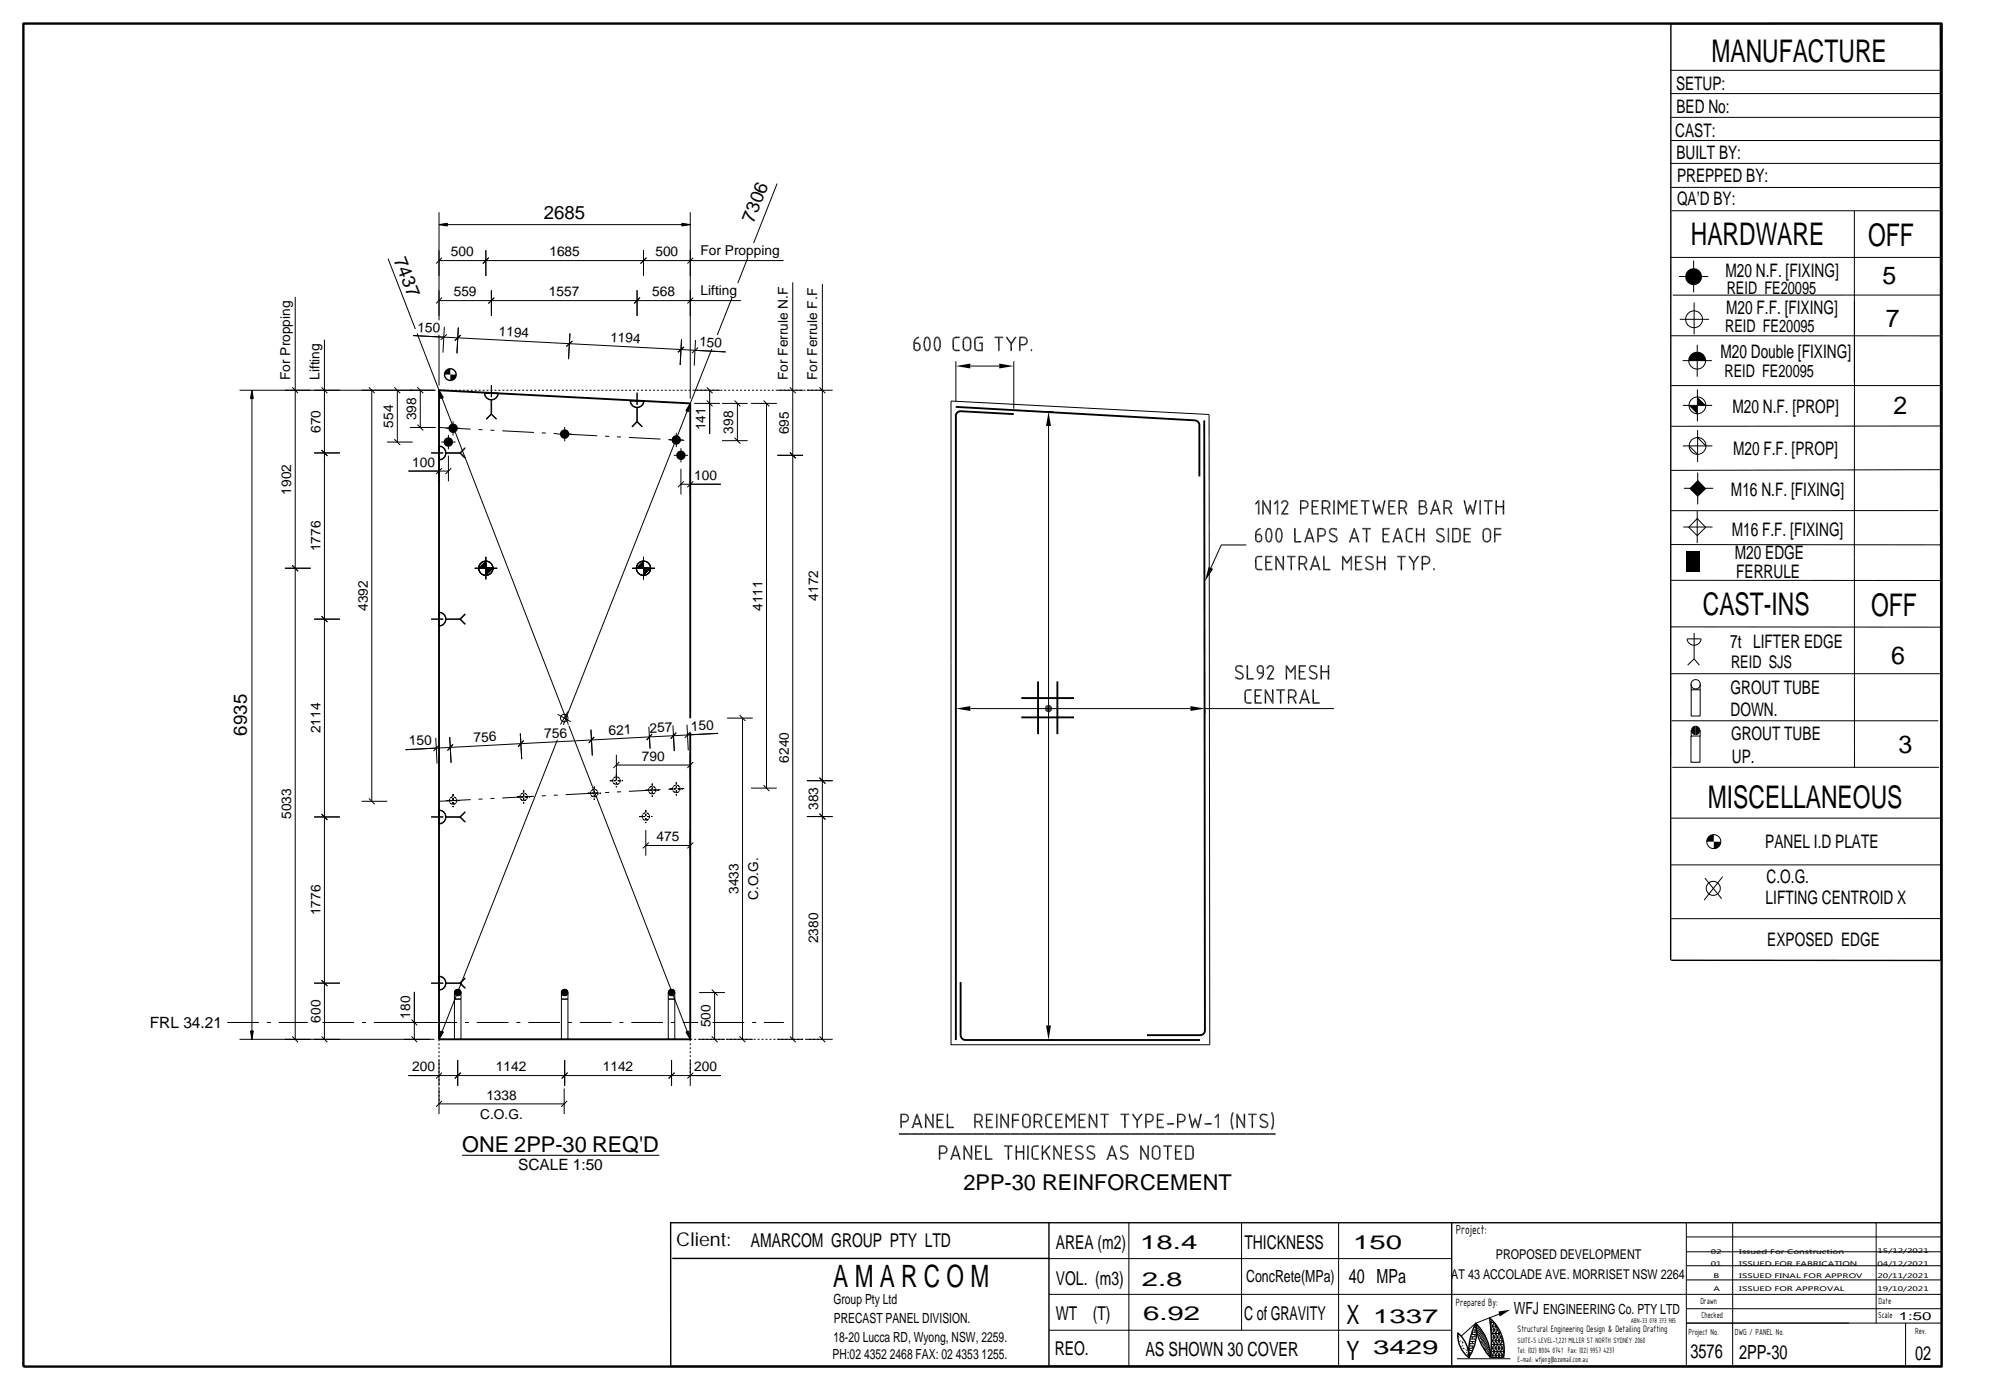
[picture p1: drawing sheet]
<svg xmlns="http://www.w3.org/2000/svg" width="430mm" height="297mm" viewBox="0 0 430 297" stroke-linecap="round" stroke-linejoin="round" font-family="sans-serif">
<defs><g id="words">
<g font-size="6.7">
<text x="365.8" y="13.2">MANUFACTURE</text>
<text x="361.4" y="52.3">HARDWARE</text>
<text x="399.3" y="52.6">OFF</text>
<text x="364" y="131.5">CAST-INS</text>
<text x="399.9" y="131.7">OFF</text>
<text x="365" y="172.6">MISCELLANEOUS</text>
</g>
<text font-size="6.6" x="178.1" y="275">A M A R C O M</text>
<g font-size="5.7">
<text x="287.8" y="283">X</text>
<text x="287.8" y="290.7">Y</text>
</g>
<g font-size="5.3">
<text x="402.4" y="60.7">5</text>
<text x="403.1" y="69.8">7</text>
<text x="404.7" y="88.5">2</text>
<text x="404.2" y="141.9">6</text>
<text x="405.8" y="160.9">3</text>
</g>
<g font-size="4.7">
<text x="98.8" y="246.1">ONE 2PP-30 REQ'D</text>
<text x="205.9" y="254.3">2PP-30 REINFORCEMENT</text>
</g>
<g font-size="4.2">
<text x="243.7" y="267">18.4</text>
<text x="289.2" y="266.8">150</text>
<text x="244" y="274.8">2.8</text>
<text x="288.3" y="274.2">40 MPa</text>
<text x="244.3" y="282.2">6.92</text>
<text x="293.5" y="282.7">1337</text>
<text x="244.8" y="289.7">AS SHOWN 30 COVER</text>
<text x="293.5" y="289.3">3429</text>
<text x="361.3" y="290.3">3576</text>
<text x="371.7" y="290.4">2PP-30</text>
<text x="409.3" y="290.7">02</text>
</g>
<g font-size="4.1">
<text x="144.5" y="266.3">Client:</text>
<text x="160.5" y="266.5">AMARCOM GROUP PTY LTD</text>
<text x="225.7" y="266.8">AREA (m2)</text>
<text x="266" y="266.8">THICKNESS</text>
<text x="225.7" y="274.5">VOL. (m3)</text>
<text x="225.6" y="282">WT</text>
<text x="233.6" y="282">(T)</text>
<text x="265.9" y="282">C of GRAVITY</text>
<text x="225.4" y="289.6">REO.</text>
</g>
<g font-size="4">
<text x="358.2" y="19.2">SETUP:</text>
<text x="358.1" y="29.3">CAST:</text>
<text x="358.3" y="24.1">BED No:</text>
<text x="358.3" y="33.9">BUILT BY:</text>
<text x="358.4" y="39">PREPPED BY:</text>
<text x="116.2" y="46.9">2685</text>
<text x="161.1" y="47.8" transform="rotate(-68 161.1 47.8)">7306</text>
<text x="358.4" y="43.9">QA’D BY:</text>
<text x="84.1" y="55.5" transform="rotate(69 84.1 55.5)">7437</text>
<text x="368.8" y="59.2">M20 N.F. [FIXING]</text>
<text x="368.9" y="67.2">M20 F.F. [FIXING]</text>
<text x="367.7" y="76.6">M20 Double [FIXING]</text>
<text x="370.3" y="88.2">M20 N.F. [PROP]</text>
<text x="370.4" y="97.1">M20 F.F. [PROP]</text>
<text x="370" y="106.1">M16 N.F. [FIXING]</text>
<text x="370.1" y="114.5">M16 F.F. [FIXING]</text>
<text x="370.8" y="119.5">M20 EDGE</text>
<text x="371.1" y="123.5">FERRULE</text>
<text x="369.8" y="138.5">7t LIFTER EDGE</text>
<text x="369.9" y="148.3">GROUT TUBE</text>
<text x="369.9" y="153">DOWN.</text>
<text x="52.7" y="157.2" transform="rotate(-90 52.7 157.2)">6935</text>
<text x="370" y="158.1">GROUT TUBE</text>
<text x="370.2" y="163">UP.</text>
<text x="377.3" y="181.3">PANEL I.D PLATE</text>
<text x="377.6" y="188.7">C.O.G.</text>
<text x="377.4" y="193.1">LIFTING CENTROID X</text>
<text x="377.7" y="202.2">EXPOSED EDGE</text>
</g>
<g font-size="3.7">
<text x="369.1" y="62.8">REID FE20095</text>
<text x="368.7" y="70.9">REID FE20095</text>
<text x="368.6" y="80.7">REID FE20095</text>
<text x="370" y="142.7">REID SJS</text>
</g>
<g font-size="3.6">
<text x="266.4" y="274.1">ConcRete(MPa)</text>
<text x="323.6" y="280.8">WFJ</text>
</g>
<g font-size="3.3">
<text x="32" y="219.7">FRL 34.21</text>
<text x="110.7" y="250.1">SCALE 1:50</text>
</g>
<g font-size="3">
<text x="311.2" y="263.8">Project:</text>
<text x="178.1" y="278.6">Group Pty Ltd</text>
<text x="329.9" y="280.7">ENGINEERING Co. PTY LTD</text>
<text x="178.1" y="286.7">18-20 Lucca RD, Wyong, NSW, 2259.</text>
<text x="178.2" y="282.8">PRECAST PANEL DIVISION.</text>
<text x="177.9" y="290.4">PH:02 4352 2468 FAX: 02 4353 1255.</text>
</g>
<g font-size="2.9">
<text x="96.4" y="54.8">500</text>
<text x="117.4" y="54.8">1685</text>
<text x="140.1" y="54.8">500</text>
<text x="149.7" y="54.6">For Propping</text>
<text x="97" y="63.3">559</text>
<text x="117.3" y="63.3">1557</text>
<text x="139.4" y="63.3">568</text>
<text x="149.7" y="63.1">Lifting</text>
<text x="89.2" y="70.9" transform="rotate(3 89.2 70.9)">150</text>
<text x="106.6" y="71.8" transform="rotate(3 106.6 71.8)">1194</text>
<text x="130.4" y="73" transform="rotate(3 130.4 73)">1194</text>
<text x="149.4" y="74" transform="rotate(3 149.4 74)">150</text>
<text x="62" y="81.2" transform="rotate(-90 62 81.2)">For Propping</text>
<text x="68.3" y="81.2" transform="rotate(-90 68.3 81.2)">Lifting</text>
<text x="168.4" y="81.2" transform="rotate(-90 168.4 81.2)">For Ferrule N.F</text>
<text x="174.7" y="81.2" transform="rotate(-90 174.7 81.2)">For Ferrule F.F</text>
<text x="89" y="89.8" transform="rotate(-90 89 89.8)">398</text>
<text x="68.5" y="92.5" transform="rotate(-90 68.5 92.5)">670</text>
<text x="84.1" y="91.4" transform="rotate(-90 84.1 91.4)">554</text>
<text x="150.8" y="91.9" transform="rotate(-90 150.8 91.9)">141</text>
<text x="156.7" y="92.6" transform="rotate(-90 156.7 92.6)">398</text>
<text x="168.6" y="92.8" transform="rotate(-90 168.6 92.8)">695</text>
<text x="88.1" y="99.8">100</text>
<text x="62.2" y="105.7" transform="rotate(-90 62.2 105.7)">1902</text>
<text x="148.4" y="102.6">100</text>
<text x="68.5" y="117.8" transform="rotate(-90 68.5 117.8)">1776</text>
<text x="78.6" y="130.6" transform="rotate(-90 78.6 130.6)">4392</text>
<text x="163" y="130.6" transform="rotate(-90 163 130.6)">4111</text>
<text x="174.9" y="128.4" transform="rotate(-90 174.9 128.4)">4172</text>
<text x="68.5" y="156.7" transform="rotate(-90 68.5 156.7)">2114</text>
<text x="87.5" y="159.3" transform="rotate(-3 87.5 159.3)">150</text>
<text x="101.3" y="158.6" transform="rotate(-3 101.3 158.6)">756</text>
<text x="116.4" y="157.8" transform="rotate(-3 116.4 157.8)">756</text>
<text x="130.1" y="157.1" transform="rotate(-3 130.1 157.1)">621</text>
<text x="138.9" y="156.6" transform="rotate(-3 138.9 156.6)">257</text>
<text x="147.7" y="156.1" transform="rotate(-3 147.7 156.1)">150</text>
<text x="137.2" y="162.6">790</text>
<text x="168.6" y="163" transform="rotate(-90 168.6 163)">6240</text>
<text x="174.9" y="173.1" transform="rotate(-90 174.9 173.1)">383</text>
<text x="62.2" y="175" transform="rotate(-90 62.2 175)">5033</text>
<text x="140.3" y="179.8">475</text>
<text x="157.8" y="191" transform="rotate(-90 157.8 191)">3433</text>
<text x="68.5" y="195.6" transform="rotate(-90 68.5 195.6)">1776</text>
<text x="162" y="192.3" transform="rotate(-90 162 192.3)">C.O.G.</text>
<text x="174.9" y="201.6" transform="rotate(-90 174.9 201.6)">2380</text>
<text x="68.5" y="218.5" transform="rotate(-90 68.5 218.5)">600</text>
<text x="87.7" y="217.7" transform="rotate(-90 87.7 217.7)">180</text>
<text x="151.9" y="219.5" transform="rotate(-90 151.9 219.5)">500</text>
<text x="88.1" y="229">200</text>
<text x="106" y="229">1142</text>
<text x="128.8" y="229">1142</text>
<text x="148.4" y="229">200</text>
<text x="102.7" y="239.2">C.O.G.</text>
<text x="103.9" y="235">1338</text>
<text x="319.7" y="269">PROPOSED DEVELOPMENT</text>
<text x="310.2" y="273.3">AT 43 ACCOLADE AVE. MORRISET NSW 2264</text>
</g>
<g font-size="2.4">
<text x="311.2" y="279.1">Prepared By:</text>
<text x="405.8" y="282">1:50</text>
</g>
<text font-size="2.1" x="324.4" y="284.7">Structural Engineering Design &amp; Detailing Drafting</text>
<g font-size="2">
<text x="363.4" y="278.7">Drawn</text>
<text x="363.7" y="281.6">Checked</text>
<text x="401.4" y="281.6">Scale</text>
<text x="401.5" y="278.7">Date</text>
<text x="360.9" y="285.2">Project No.</text>
<text x="370.8" y="285.2">DWG / PANEL No.</text>
<text x="409.3" y="285.1">Rev.</text>
</g>
<g font-size="1.8">
<text x="324.4" y="287">SUITE-5 LEVEL-1,221 MILLER ST NORTH SYDNEY 2060</text>
<text x="324.3" y="289.1">Tel: (02) 8004 0741 Fax: (02) 9957 4237</text>
<text x="324.3" y="291.1">E-mail: wfjeng@ozemail.com.au</text>
</g>
<text font-size="1.6" x="348.6" y="282.7">ABN-33 078 373 985</text>
<g font-size="1.3">
<text x="365.7" y="267.9">02</text>
<text x="371.8" y="267.9">Issued For Construction</text>
<text x="401.3" y="267.9">15/12/2021</text>
<text x="365.7" y="270.5">01</text>
<text x="366.3" y="275.8">A</text>
<text x="366.3" y="273.2">B</text>
<text x="371.7" y="275.8">ISSUED FOR APPROVAL</text>
<text x="371.7" y="273.2">ISSUED FINAL FOR APPROV</text>
<text x="371.7" y="270.5">ISSUED FOR FABRICATION</text>
<text x="401.3" y="275.8">19/10/2021</text>
<text x="401.3" y="273.1">20/11/2021</text>
<text x="401.3" y="270.5">04/12/2021</text>
</g>
</g></defs>
<path d="M48.6 218.5h17.2M68.9 218.5h80.3M152.3 218.5h15.3" fill="none" stroke="#000" stroke-width=".21" stroke-dasharray="6.8 1.7 .8 1.7" stroke-linecap="butt"/>
<g fill="none" stroke="#000" stroke-width=".21">
<path d="M357 15h57.9M357.1 20h57.9M166.1 39.2l-5 12.7M357 34.9h57.9M357.2 30h57.8M357.2 25.1h57.8M83 55.3l5.8 15M93.8 45.4v23M93.8 55.7h73.7M93.8 48h53.7M93.8 48l1.8-.3v.6zM94.5 55.1l-1.3 1.2"/>
<path d="M103.8 53.5v5.5M104.5 55.1l-1.3 1.2M137.5 53.5v5.5M138.2 55.1l-1.3 1.2M145.7 47.7l1.8 .3-1.8 .3zM147.5 45.4v39.8M148.2 55.1l-1.3 1.2M159.9 55l-2.2 5.5M357.1 55h57.6M357.2 40l57.8 .1M357.3 45h57.6M358.8 59.1h6.3"/>
<path d="M362 55.7v6.8M396.3 45v36.8M63.1 63.4v158.7M69.3 72.6v149.5M88.3 71.7l66.8 3.5M89.2 71.3l4.6 12.1M93.8 71.5v10.9M93.8 64.2h64.6M94.5 63.6l-1.3 1.3M95 69.8l-.3 5.5M95.5 71.5l-1.3 1.1M98 70l-.3 5.5"/>
<path d="M98.5 71.6l-1.3 1.2M105 62v5.5M105.6 63.6l-1.2 1.3M121.8 71.3l-.3 5.4M122.3 72.9l-1.2 1.1M136.2 62v5.5M136.8 63.6l-1.2 1.3M145.7 72.5l-.3 5.5M146.2 74.1l-1.3 1.2M148.2 63.6l-1.3 1.3M148.7 72.7l-.3 5.4M149.2 74.3l-1.3 1.2"/>
<path d="M152.1 74.6l-4.6 11.6M156.5 63.6l-3.2 8M169.4 60.3v161.8M175.8 60.7v161.4M204.3 77.2v8.5M207.4 78.2h6.2M216.7 77.2v10.2M357.2 71.8h57.5M359 68.2h6.3M359.6 77.1h6.3M362.1 64.6v6.9M362.8 73.7v6.8"/>
<path d="M396.4 64.3v99.8M414.9 63.1h-57.4M51.2 83.4h41.9M53.8 83.4v138.7M53.8 83.4l.3 1.8h-.6zM62.5 82.8l1.2 1.2M67.1 96.8h5.5M68.7 96.2l1.3 1.2M68.7 82.8l1.3 1.2M78.8 82.8l1.3 1.2M79.5 83.4v87.8M82.7 94.5h5.5"/>
<path d="M84.3 93.8l1.2 1.3M84.3 82.8l1.2 1.2M84.9 83.4v11.1M87.6 91.4h5.5M89.2 90.7l1.3 1.3M89.2 82.8l1.3 1.2M89.8 83.4v8M92.1 96.8h2.6zM93.8 95.4l.1 2.8zM93.8 98.2a1.45 1.45 0 0 0 1.4-1.4 1.45 1.45 0 0 0-1.4-1.5 1.49 1.49 0 0 1 1.5 1.5 1.49 1.49 0 0 1-1.5 1.5M93.8 83.4l27.7 71.5M93.8 83.4l1 1.6-.6 .2z"/>
<path d="M93.8 97.4v5.5M94.3 94.5h3.1M95.3 91.5h3.1M95.3 96.7l3 .2zM95.8 92.9v3.1M95.8 97.4v5.5M96.8 90v3M98.3 96.8l1.1-1zM98.3 96.8l1.1 1zM103.5 84h2.9a1.45 1.45 0 0 1-1.4 1.5 1.45 1.45 0 0 1-1.5-1.5zM103.6 84h2.8a1.4 1.4 0 0 1-1.4 1.4 1.4 1.4 0 0 1-1.4-1.4zM105 85.5l.1 3z"/>
<path d="M105 88.5l1.1 1zM105 88.5l-1 1.1zM105 82.3v2.6zM119.2 92.8h3M120.7 91.2v3.1M134.7 85.6h2.9a1.45 1.45 0 0 1-1.5 1.6 1.45 1.45 0 0 1-1.4-1.6zM136.1 90.1l1.1 1.1zM136.1 87.1l.1 3zM136.1 90.1l-1 1.1v-.1zM136.2 83.9v2.6zM137.6 85.6h-2.8a1.4 1.4 0 0 0 1.3 1.4 1.4 1.4 0 0 0 1.5-1.3M143 94h3"/>
<path d="M144 97.3h3M144.5 92.5v3M145.5 95.8v3M147.5 86.2l-.3 1.8-.6-.2zM147.5 86.2l-27.1 68.7M148.4 83.4h5.5M148.4 86.2h5.5M151.1 85.6l1.2 1.2M151.1 82.8l1.2 1.2M151.7 83.4v9.3M154.3 86.2h5.5M154.3 94.2h5.5"/>
<path d="M157 93.6l1.2 1.2M157 85.6l1.2 1.2M157.6 86.2v8M160.5 86.2h5.5M163.2 85.6l1.2 1.2M163.8 86.2v82.2M166.2 97.3h5.4M166.2 83.4h5.4M168.8 96.7l1.3 1.2M168.8 82.8l1.3 1.2M172.5 83.4h5.5M175.2 82.8l1.2 1.2"/>
<path d="M203.3 85.7l55.1 2.9 .2 134.7h-55.3zM222.8 87.9h2.3M224.1 91v128.1M357.2 82.4h57.7M359.7 86.6h6.3M359.7 95.3h6.3M361 95.3l1.8 1.8M362.8 83.2v6.9M362.8 91.9v6.8M362.9 93.5l1.7 1.8M414.8 91l-57.6 .1M87.3 100.7h8.5"/>
<path d="M94.5 100.1l-1.3 1.2M96.5 100.1l-1.3 1.2M103.8 119.9l-1.5 1.5M103.8 119.9v3.1M137.5 119.9v3.1M137.5 119.9l-1.5 1.5M145.5 100.2v5.5M145.5 103.5h8.6M146.2 102.9l-1.3 1.2M147.5 100.2v5.5M148.2 102.9l-1.3 1.2M266.4 116.5h-5.4l-2.2 4.9"/>
<path d="M268.9 106.9v2.9M268.9 106.9v3.1M269.1 106.9v3.1M269.9 106.9v2.9M270 106.9v2.9M271.4 107v3M271.6 107v3M272.7 118.8v2.9M272.8 118.8v2.9M273 106.9v2.9M273 106.9v3.1M273.1 106.9v3.1"/>
<path d="M274.2 118.9v3M274.4 118.9v3M285 106.9v3.1M285.2 106.9v3.1M286 106.9v2.9M286.2 106.9v2.9M286.9 118.8v2.9M287.1 118.8v2.9M287.8 106.9v2.9M287.8 106.9v3.1M287.9 106.9v3.1M288 106.9v3.1"/>
<path d="M288.7 118.8l.1 3.1M288.8 118.8v3.1M288.9 118.8v3.1M309.5 112.8v3.1M309.7 112.8v3.1M310.4 112.8v3.1M310.6 112.8v3.1M316.3 106.9v3.1M316.5 106.9v3.1M357 116.4h57.7M359.8 112.6h6.2M359.9 104.3h6.3"/>
<path d="M362.8 110.8l1.8 1.9-1.8 1.8-1.8-1.8zM362.8 109.2v6.9M362.9 101v6.8M414.3 109.1h-57.2M414.7 100.4l-57.6 .1M60.9 121.4h5.5M62.5 120.8l1.2 1.3M67.1 132.3h5.5M68.7 131.7l1.3 1.2M92.1 132.3h2.6zM93.8 130.9l.1 2.8zM93.8 130.8a1.45 1.45 0 0 1 1.5 1.5 1.45 1.45 0 0 1-1.5 1.4 1.45 1.45 0 0 0 1.4-1.4 1.45 1.45 0 0 0-1.4-1.5z"/>
<path d="M95.3 132.3l3 .1zM98.3 132.3l1.1-1.1v.1l-1 1.1zM98.3 132.4l.1-.1 1 1v.1zM101.5 121.4h4.7h-4.7M102.3 121.4h3.1M103.8 123.8v-4.7v4.7M103.8 120.8v-.4l-1 1M103.8 121.4h1.4M103.8 121.3l-.1 .1zM103.8 120.3l-1.1 1.1M103.8 120.6l-.8 .8M103.8 120.9l-.5 .5"/>
<path d="M103.8 121l-.3 .4M103.8 120.7l-.7 .7M103.8 120.1l-1.3 1.3M103.8 120l-1.4 1.4M103.8 121.4h.2l-.2 .2zM103.8 121.4v.4l.4-.4M103.8 121.4h.8l-.8 .8M104.4 121.4l-.6 .6M104.7 121.4l-.9 1M104.9 121.4l-1.1 1.1v-.4M105 121.4l-1.2 1.3M105.2 121.4l-1.4 1.3"/>
<path d="M105.2 121.4l-1.4 1.4M105.3 121.4l-1.5 1.4M105.4 121.4l-1.6 1.6M135.1 121.4h4.8h-4.8M136 121.4h3.1M137.5 121.4h.2l-.2 .2zM137.5 120.8v-.4l-1 1M137.5 121.4v.4l.4-.4M137.5 121.4h1.4M137.5 121.4h1.4l-1.4 1.3M137.5 121.3l-.1 .1zM137.5 123.8v-4.7v4.7"/>
<path d="M137.5 121.4h1.2l-1.2 1.3M137.5 120.3l-1.1 1.1M137.5 120.6l-.8 .8M137.5 120.9l-.5 .5M137.5 121l-.3 .4M137.5 120.7l-.7 .7M137.5 120.1l-1.3 1.3M137.5 120l-1.4 1.4M138 121.4l-.5 .6M138.3 121.4l-.8 .8M138.4 121.4l-.9 1M138.6 121.4l-1.1 1.1v-.4"/>
<path d="M139 121.4l-1.5 1.4M139.1 121.4l-1.6 1.6M357.1 134h57.6M357.2 124l57.5 .1M360.6 136.6a1.51 1.51 0 0 0 1.5 1.3 1.51 1.51 0 0 0 1.5-1.3M360.6 136.5h3M362.1 135.3v5.5M93.1 157.7l.3 5.5M93.8 159.2l-1.2 1.3M96.1 157.5l.3 5.5M96.8 159.1l-1.1 1.3M111.2 156.7l.3 5.5"/>
<path d="M111.9 158.3l-1.2 1.3M119.1 158.1l-25.3 64M119.2 152.7l2.8 1.5M121.4 152.1l-1.6 2.7M121.6 155.1l25.9 67M126.3 155.9l.3 5.5M127 157.5l-1.2 1.3M138.7 155.3l.2 4.7-.1-3M139.4 156.8l-1.2 1.3 1-1.1M143.8 155l.3 5.5M144.5 156.6l-1.1 1.3M146.8 154.9l.3 5.5"/>
<path d="M147.5 156.4l-1.2 1.3M153.5 156.7l-66.8 3.5M155.4 153.5h5.5M158.1 152.8l1.2 1.3M158.7 153.5v68.6M204.3 151.8v.7M207.4 151.4h47M257.5 151.4h27.6M257.5 151.8v.7M270.4 147.3v2.9M270.5 147.3v2.9M271.9 147.4v3"/>
<path d="M272.1 147.4v3M274.9 142.1v3M275.1 142.1v3M276.7 142.1v3.1M276.8 142.1v3.1M276.9 142.1v3.1M357.1 144h57.5M357.3 154h57M361.4 157.3h1.9v5.6h-1.9zM361.5 147.4h1.9v5.6h-1.9zM361.5 146.2v1.2M361.5 156.1v1.2"/>
<path d="M362.1 140.8l-1.4 1.4M362.1 140.8l1.1 1.4M363.4 156.1v1.2M363.4 146.2v1.2M67.1 174.6h5.5M68.7 174l1.3 1.2M77.3 171.2h5.5M78.8 170.6l1.3 1.3M92.1 174.6h2.6zM93.8 173.2l.1 2.8zM93.8 173.1a1.45 1.45 0 0 1 1.5 1.4 1.45 1.45 0 0 1-1.5 1.5 1.45 1.45 0 0 0 1.4-1.5 1.45 1.45 0 0 0-1.4-1.4zM95.3 174.5l3 .1z"/>
<path d="M98.3 174.6l1.1-1zM98.3 174.6l1.1 1zM131.7 163.5h15.8M131.7 161.3v5.5M132.4 162.9l-1.3 1.2M138 177.4v5.5M147.5 161.3v5.5M147.5 177.4v5.5M148.2 162.9l-1.3 1.2M160.5 168.4h5.5M163.2 167.8l1.2 1.3M172.5 166.8h5.5"/>
<path d="M172.5 174.5h5.5M175.2 166.2l1.2 1.2M175.2 173.9l1.2 1.2M357.2 174.8h57.8M357.4 164h57M138 180.7h9.5M138.7 180l-1.3 1.3M148.2 180l-1.3 1.3M357 184.8h58M364.4 187.7l3.6 4.3M368.2 187.3l-4 5.1M415 196.3h-57.8"/>
<path d="M67.1 210.1h5.5M68.7 209.5l1.3 1.2M86.4 218.5h5.5M87.9 217.9l1.3 1.2M88.6 212v10.1M92.1 210.1h2.6zM93.8 208.7l.1 2.8zM93.8 208.6a1.45 1.45 0 0 1 1.5 1.4 1.45 1.45 0 0 1-1.5 1.5 1.45 1.45 0 0 0 1.4-1.5 1.45 1.45 0 0 0-1.4-1.4zM95.3 210.1h3zM97.1 213.5h1.4zM97.1 212.1v10h1.4v-10M97.6 212l.3-.1 .2 .3-.3 .1z"/>
<path d="M97.8 212l.1 .2zM97.8 212.1h.1zM97.8 212h.2l-.1 .2-.2-.1zM97.9 212.1h.1M98.3 210.1l1.1-1.1v.1l-1 1zM98.3 210.1h.1l1 1v.1zM120 213.5h1.4zM120 212.1v10h1.4v-10M120.4 212l.4-.1 .1 .3-.3 .1zM120.6 212h.2l-.1 .2zM120.6 212l.2 .2zM120.6 212.1h.1z"/>
<path d="M120.7 212.1h.1M142.8 213.5h1.4zM142.8 212.1v10h1.4v-10M143.5 211.8l.3 .2-.2 .3-.3-.1zM143.5 212l.1 .2zM143.5 212.1h.1zM143.5 212h.2l-.1 .2-.2-.1zM143.6 212.1h.1M149.4 212.1h5.5M152.1 211.5l1.3 1.2M152.7 212.1v10M51.2 222.1h41.6"/>
<path d="M53.5 220.3h.6l-.3 1.8zM62.5 221.5l1.2 1.2M68.7 221.5l1.3 1.2M87.3 229.8h66.8M87.9 221.5l1.3 1.2M93.8 232.6v5.5M93.8 235.9h26.8M93.8 226.5v5.5M94.2 220.3l.6 .2-1 1.6zM94.5 235.3l-1.3 1.2M94.5 229.2l-1.3 1.3M97.8 226.5v5.5"/>
<path d="M98.5 229.2l-1.3 1.3M120.6 232.6v5.5M120.7 226.5v5.5M121.2 235.3l-1.2 1.2M121.3 229.2l-1.2 1.3M143.5 226.5v5.5M144.2 229.2l-1.3 1.3M146.6 220.5l.6-.2 .3 1.8zM147.5 226.5v5.5M148.2 229.2l-1.3 1.3M149.4 222.1h5.5M152.1 221.5l1.3 1.2"/>
<path d="M155.4 222.1h5.5M158.1 221.5l1.2 1.2M166.2 222.1h5.4M168.8 221.5l1.3 1.2M172.5 222.1h5.5M175.2 221.5l1.2 1.2M197.8 238v2.9M197.9 238v2.9M199.3 238.1v3M199.5 238.1v3M212.9 238v3.1M213.1 238v3.1"/>
<path d="M213.9 238v2.9M214 238v2.9M215.4 238.1v3M215.6 238.1v3M224.5 222.2h.6M227.8 238v2.9M228 238v2.9M229.6 238l.1 3.1M229.7 238v3.1M229.8 238v3.1M232.8 238v2.9M232.9 238v2.9"/>
<path d="M234.3 238.1v3M234.5 238.1v3M260.3 238v2.9M260.3 238v3.1M260.5 238v3.1M264.3 238v2.9M264.5 238v2.9M265.9 238.1v3M266 238.1v3M98.8 246.9h42.1M206 244.8v2.9M206.2 244.8v2.9"/>
<path d="M207.5 244.9v3M207.7 244.9v3M219.6 244.8v3.1M219.8 244.8v3.1M225.2 244.8v2.9M225.4 244.8v2.9M226.7 244.9v3M226.9 244.9v3M243.8 244.8v2.9M243.9 244.8v2.9M245.3 244.9v3M245.5 244.9v3"/>
<path d="M253.4 244.8v3.1M253.5 244.8v3.1M224.2 276.6h190.8M224.2 269h86.1M241.3 261.3v30.6M265.4 261.3v23M286.1 261.3v30.6M310.3 261.3v30.6M360.4 261.3v30.6M360.4 279.7h54.6M360.4 270.5h54.6M360.5 273.5h54.5"/>
<path d="M360.5 267.5h54.5M360.5 264.3h54.5M370.3 261.3v30.6M401 261.3v21.5M224.2 284.3h86.1M311.4 290.4h11.4M311.7 285.5h.1M311.9 285.4h.1M311.8 285.8h.1M312 286.6h.1M312.2 286.6h.1M312.5 287.7h.1"/>
<path d="M312.5 286.7h.1M312.7 287h.1M312.6 287.4h.1M312.7 286.9h.1M312.7 288.2h.1M312.8 288.1h.1M312.9 288.2h.1M312.9 288.1v.1M313.3 288.3h.1M313.4 288.6h.1M313.4 288.5v.1M313.4 289h.1"/>
<path d="M313.7 289.7h.1M313.7 289.4h.1M313.9 289.1h.5M313.9 288.6h.7M314 288.1h.8M314 287.6h1M314.1 289.1l.1 .5h-.3M314.1 288.1v.5M314.2 286.7h1M314.3 286.1h1M314.4 285.7h1M314.6 285.2h.8"/>
<path d="M314.7 284.7v.5M314.7 285.7v.4M314.7 286.7v.4M314.7 287.6v.5M314.7 284.7h.7M314.9 284.2h.5M315 283.7h.4M315.1 287.1h-1v.5M315.3 284.2v.5M315.3 285.2v.5M315.3 286.1v.3M315.4 283.1l.2 .2"/>
<path d="M315.4 283.2h-.1v.5M315.5 283.3v.1M315.5 283.5l.5 .6M315.7 284.2l.1 .2M315.8 283.3l-.2 .2M316 283.5l-.2 .2M316.1 284.1l-.3 .5M316.1 285.4v.1M316.1 285.3l.5 .6M316.1 284l.5 .6M316.2 283.8l-.2 .2M316.3 284.4l-.4 .5"/>
<path d="M316.3 285.7l-.1 .1M316.3 285l.5 .7M316.5 284.6l-.5 .7M316.5 285.9l-.2 .2M316.5 286.1l.5 .6M316.5 284.8l.5 .6M316.5 286.6l.3 .4M316.8 284.6l-.2 .2M316.9 284.8l-.1 .2M317.1 285.1l-.1 .2M317.1 285.3l.3 .3M317.1 286.7l-.3 .4"/>
<path d="M317.1 285.4l-.5 .7M317.1 286.6l.5 .6M317.2 287.9l.4 .6M317.3 287l-.4 .4M317.3 285.7l-.5 .6M317.3 287.6l.5 .6M317.3 286.3l.5 .7M317.5 287.2l-.4 .5M317.5 285.9l-.5 .7M317.5 286.1l.3 .3M317.5 287.4l.5 .6M317.9 286.9l-.3 .5"/>
<path d="M318.1 287.2l-.3 .4M318.1 287.8l.2 .3M318.1 288l-.5 .6M318.1 289.1l.5 .6M318.1 289.3h.1M318.2 287.6l-.2 .2M318.3 288.2l-.5 .7M318.3 289.5l-.1 .1M318.3 288.9l.3 .3M318.4 288.5l-.4 .6M318.5 281.9h.1M318.5 289.7l-.1 .1"/>
<path d="M318.5 282.2l3 6.9M318.5 282.6h.8M318.6 283.4h1.3M318.6 289.9h.1M318.7 284.2l2.6 5.9M318.7 289.6h2.8M318.7 289l.5 1.1M318.7 285h2M318.7 285.7h2.3M318.7 288.8h2.8M318.8 285.9l1.8 4.2M318.8 287.5l1.1 2.6"/>
<path d="M318.8 286.5h2.4M318.8 287.3h2.6M318.8 288.1h2.7M318.9 282.1l-.3 .7M319.3 282.7l-.6 1.5h1.6M319.4 282.8l1.9 4.2M319.8 283.2l-1.1 2.4M320.2 283.9l-1.4 3.1M320.5 284.6l-1.8 4.1M320.7 280.7l-5.3 2.1-3.1 2.8M320.9 285.4l-2.1 4.7M321.2 286.3l-1.7 3.8"/>
<path d="M321.4 287.4l-1.2 2.7M321.5 288.6l-.6 1.5M321.5 290.1h-2.9M360.4 282.7h54.5M407.3 282.7v9.2"/>
<circle cx="362.1" cy="68.2" r="1.8"/>
<circle cx="362.8" cy="77.1" r="1.8"/>
<circle cx="362.8" cy="86.6" r="1.8"/>
<circle cx="362.8" cy="95.3" r="1.8"/>
<circle cx="103.8" cy="121.4" r="1.51"/>
<circle cx="103.8" cy="121.4" r="1.53"/>
<circle cx="137.5" cy="121.4" r="1.51"/>
<circle cx="137.5" cy="121.4" r="1.53"/>
<circle cx="120.6" cy="153.4" r=".8"/>
<circle cx="362.4" cy="146.2" r="1"/>
<circle cx="366.3" cy="179.9" r="1.5"/>
<circle cx="366.2" cy="189.8" r="1.5"/>
<circle cx="97.8" cy="212.1" r=".3"/>
<circle cx="97.8" cy="212.1" r=".42"/>
<circle cx="97.8" cy="212.1" r=".7"/>
<circle cx="97.8" cy="212.1" r=".19"/>
<circle cx="97.8" cy="212.1" r=".34"/>
<circle cx="97.8" cy="212.1" r=".46"/>
<circle cx="97.8" cy="212.1" r=".55"/>
<circle cx="97.8" cy="212.1" r=".38"/>
<circle cx="97.8" cy="212.1" r=".22"/>
<circle cx="97.8" cy="212.1" r=".58"/>
<circle cx="97.8" cy="212.1" r=".62"/>
<circle cx="97.8" cy="212.1" r=".5"/>
<circle cx="120.7" cy="212.1" r=".46"/>
<circle cx="120.7" cy="212.1" r=".58"/>
<circle cx="120.7" cy="212.1" r=".54"/>
<circle cx="120.7" cy="212.1" r=".62"/>
<circle cx="120.7" cy="212.1" r=".18"/>
<circle cx="120.7" cy="212.1" r=".22"/>
<circle cx="120.7" cy="212.1" r=".3"/>
<circle cx="120.7" cy="212.1" r=".49"/>
<circle cx="120.7" cy="212.1" r=".7"/>
<circle cx="120.7" cy="212.1" r=".66"/>
<circle cx="120.7" cy="212.1" r=".34"/>
<circle cx="120.7" cy="212.1" r=".43"/>
<circle cx="120.7" cy="212.1" r=".38"/>
<circle cx="143.5" cy="212.1" r=".3"/>
<circle cx="143.5" cy="212.1" r=".62"/>
<circle cx="143.5" cy="212.1" r=".66"/>
<circle cx="143.5" cy="212.1" r=".42"/>
<circle cx="143.5" cy="212.1" r=".38"/>
<circle cx="143.5" cy="212.1" r=".7"/>
<circle cx="143.5" cy="212.1" r=".19"/>
<circle cx="143.5" cy="212.1" r=".34"/>
<circle cx="143.5" cy="212.1" r=".46"/>
<circle cx="143.5" cy="212.1" r=".55"/>
<circle cx="143.5" cy="212.1" r=".5"/>
<circle cx="143.5" cy="212.1" r=".22"/>
<circle cx="143.5" cy="212.1" r=".58"/>
</g>
<g fill="none" stroke="#000" stroke-width=".4">
<path d="M204.3 86.9l51 2.9a1.04 1.04 0 0 1 1 1.1v10.9M216.7 88.5l-11.4-.6a1 1 0 0 0-1 1v133.4M257.4 89.8l.1 130.4a1.01 1.01 0 0 1-1 1h-11.3M280.2 112.9v2.2M289.8 112.9v2.2M295.1 107.9v2.1M299.1 112.9v2.2M314.6 107.9v2.1M147.5 153.5v-67.3l-53.7-2.8v138.7h53.7v-65.5M218.3 153.3h11.3M218.3 149.2h11.3M221.9 145.6v11.3"/>
<path d="M226 145.6v11.3M279.2 147.4v2.2M205.3 209.9v11.3a1.09 1.09 0 0 0 1.1 1h50.1M196.4 238.1v2.2M204.6 244.9v2.2M238 244.9v2.2"/>
<circle cx="95.8" cy="94.5" r=".8"/>
<circle cx="96.8" cy="91.5" r=".8"/>
<circle cx="120.7" cy="92.8" r=".8"/>
<circle cx="144.5" cy="94" r=".8"/>
<circle cx="145.5" cy="97.3" r=".8"/>
</g>
<g fill="none" stroke="#000" stroke-width=".21" stroke-dasharray=".4 .4" stroke-linecap="butt">
<path d="M93.8 83.4h82.1M95.5 95.2a.8 .8 0 0 1-.4-1 .8 .8 0 0 1 1-.5M96.1 93.7a.8 .8 0 0 1 .5 1.1 .8 .8 0 0 1-1.1 .4M96.5 92.3a.8 .8 0 0 1-.4-1.1 .8 .8 0 0 1 1-.4M97.1 90.8a.8 .8 0 0 1 .5 1 .8 .8 0 0 1-1.1 .5M120.4 93.5a.8 .8 0 0 1-.5-1 .8 .8 0 0 1 1.1-.5M121 92a.8 .8 0 0 1 .4 1.1 .8 .8 0 0 1-1 .4M144.2 94.8a.8 .8 0 0 1-.4-1.1 .8 .8 0 0 1 1-.4M144.8 93.3a.8 .8 0 0 1 .5 1 .8 .8 0 0 1-1.1 .5M145.2 98a.8 .8 0 0 1-.4-1 .8 .8 0 0 1 1-.4M145.8 96.6a.8 .8 0 0 1 .5 1 .8 .8 0 0 1-1.1 .4M95.4 171.1h2.8"/>
<path d="M96 171.1a.8 .8 0 0 1 .8-.8 .8 .8 0 0 1 .8 .8M96.1 171.4a.8 .8 0 0 1 .4-1.1 .8 .8 0 0 1 1.1 .5M96.8 169.7v2.8M97.6 170.8a.8 .8 0 0 1-.5 1 .8 .8 0 0 1-1-.4M97.6 171.1a.8 .8 0 0 1-.8 .8 .8 .8 0 0 1-.8-.8M110.5 170.3h2.8M111.1 170.3a.79 .79 0 0 1 .8-.8 .79 .79 0 0 1 .8 .8M111.2 170.6a.8 .8 0 0 1 .4-1 .8 .8 0 0 1 1.1 .4M111.9 168.9v2.8M112.7 170a.8 .8 0 0 1-.5 1 .8 .8 0 0 1-1-.4M112.7 170.3a.79 .79 0 0 1-.8 .8 .79 .79 0 0 1-.8-.8M125.6 169.5h2.8"/>
<path d="M126.2 169.5a.79 .79 0 0 1 .8-.8 .79 .79 0 0 1 .8 .8M126.3 169.8a.79 .79 0 0 1 .4-1 .79 .79 0 0 1 1 .4M127 168.1v2.8M127.7 169.2a.79 .79 0 0 1-.4 1 .79 .79 0 0 1-1-.4M127.8 169.5a.79 .79 0 0 1-.8 .8 .79 .79 0 0 1-.8-.8M130.3 166.8h2.8M130.9 166.8a.8 .8 0 0 1 .8-.8 .8 .8 0 0 1 .8 .8M131 167.1a.8 .8 0 0 1 .4-1 .8 .8 0 0 1 1.1 .4M131.7 165.4v2.8M132.5 166.5a.8 .8 0 0 1-.4 1.1 .8 .8 0 0 1-1.1-.5M132.5 166.8a.8 .8 0 0 1-.8 .8 .8 .8 0 0 1-.8-.8M136.6 174.5h2.8"/>
<path d="M137.2 174.5a.79 .79 0 0 1 .8-.8 .79 .79 0 0 1 .8 .8M137.3 174.8a.8 .8 0 0 1 .4-1 .8 .8 0 0 1 1.1 .4M138 168.8v.1M138 168.9v-.1M138 168.8h2.8M138 168.9h2.8M138 173.1v2.8M138.6 168.8a.8 .8 0 0 1 .8-.7 .8 .8 0 0 1 .8 .7M138.7 169.2a.8 .8 0 0 1 .4-1.1 .8 .8 0 0 1 1 .4M138.8 174.2a.8 .8 0 0 1-.5 1 .8 .8 0 0 1-1-.4M138.8 174.5a.79 .79 0 0 1-.8 .8 .79 .79 0 0 1-.8-.8M139.4 167.4v2.9"/>
<path d="M140.1 168.5a.8 .8 0 0 1-.4 1.1 .8 .8 0 0 1-1-.4M140.2 168.8a.8 .8 0 0 1-.8 .8 .8 .8 0 0 1-.8-.8M140.8 168.9v-.1M140.8 168.8v.1M143.2 168.6h2.7M143.7 168.6a.79 .79 0 0 1 .8-.8 .79 .79 0 0 1 .8 .8M143.8 168.9a.8 .8 0 0 1 .4-1.1 .8 .8 0 0 1 1.1 .5M144.5 167.2v2.8M145.3 168.3a.8 .8 0 0 1-.4 1 .8 .8 0 0 1-1.1-.4M145.3 168.6a.79 .79 0 0 1-.8 .8 .79 .79 0 0 1-.8-.8M93.8 222.1v13.8M147.5 222.1h28.1"/>
<path d="M147.5 222.1v7.7"/>
</g>
<g fill="#000">
<path d="M93.8 48l1.8-.3v.6zM145.7 47.7l1.8 .3-1.8 .3zM195.2 73.1l.3 .4-.3-.2zM195.2 74.3l.3 .1zM195.2 73.1l.4-.1-.1 .2zM195.6 72.4l-.4 .7zM195.6 72.4l.1 .4-.5 .3zM195.2 73.1l.5-.3-.1 .2zM195.2 74.4l.3 .4zM195.2 74.3l.3 .5zM195.2 74.3l.3 .1v.4zM195.5 74.4v.4z"/>
<path d="M195.5 74.8l.2-.1zM195.5 73.5v.8h-.3zM195.2 73.3l.3 .2-.3 .8zM195.2 73.1l.3 .1v.3zM195.7 72.3l.3-.3-.4 .4zM195.6 72.4l.6-.4zM195.6 72.4l.6-.4v.3zM195.6 72.4l.6-.1-.3 .2zM195.6 72.4l.2 .3-.1 .1zM195.6 74.5l-.1 .3zM195.6 72.4l.3 .1-.1 .2zM195.9 74.7l.1 .4z"/>
<path d="M195.6 74.9l.4 .2zM195.5 74.8l.5 .3zM195.5 74.8l.2-.1 .3 .4zM195.7 74.7l.3 .4zM196 74.7v.4zM196 73.2l.4 .1zM196 73.2l.6 .2zM196 73.2l.6 .2-.3 .2zM196 73.2l.3 .4zM195.5 73.2l.5 .3h-.5zM195.5 73.2h.5v.3zM196 73.2l.1 .3z"/>
<path d="M196.3 74.6l.2 .2zM196.3 71.9l.1 .3zM196.4 71.9v.3zM196.4 72v.2zM196.2 72l.2 .2-.2 .1zM196.2 72l.2 .2zM196.3 73.6l.3-.2zM196.4 72.1v.1zM196.4 74.3h.4zM196.4 74h.4l-.4 .3zM196.4 74.3l.4-.3v.3zM196.2 75.1l.3-.3z"/>
<path d="M196 75.1l.5-.3zM196.1 74.7l.4 .1-.5 .3zM196.1 74.7l.4 .1zM196.4 74.5l.1 .3zM196.6 73.4l.2 .4zM196.6 73.4l.2 .6zM196.6 73.4l.2 .6-.4-.1zM196.6 73.4l-.2 .5zM196.8 74.3l-.1 .4zM196.8 74.3l-.3 .5zM196.4 74.5l.4-.2-.3 .5zM196.4 74.4l.4-.1-.4 .2z"/>
<path d="M196.4 73.9l.4 .1zM197.5 72.7l.2 .3-.3 .2zM197.4 73.2l.3-.2v.3zM197.4 73.5h.3l-.3 .3zM197.4 73.8l.3-.3v.2zM197.5 72.7l.3 .1-.1 .2zM197.5 72.5h.3l-.3 .2zM197.5 72.7l.3-.2v.3zM197.5 74.2l.2-.1 .1 .1zM197.4 73.8l.3-.1-.2 .5zM197.7 73.7v.4l-.2 .1zM197.4 73.5l.3-.2v.2z"/>
<path d="M197.4 73.2l.3 .1-.3 .2zM197.5 74.5l.3-.3v.3zM197.5 74.2h.3l-.3 .3zM198 71.9h.2v.4zM198 71.9l.2 .4zM197.5 74.5l.5 .6zM197.5 74.5h.3l.2 .6zM197.8 74.5l.2 .2v.4zM197.5 72.5l.5-.2-.2 .2zM197.6 72.2l.4 .1-.5 .2zM197.6 72.2l.4-.3v.4zM198 74.7h.2v.4z"/>
<path d="M198 74.7l.2 .4h-.2zM198.2 71.9l.1 .4h-.1zM198.2 71.9h.2l-.1 .4zM198.5 74.5h.3l-.5 .2zM198.3 74.7l.5-.2-.1 .3zM198.3 74.7l.4 .1-.3 .3zM198.4 71.9l.4 .6zM198.4 71.9l.4 .6h-.3zM198.4 71.9l.1 .6-.2-.2zM198.2 74.7l.2 .4h-.2zM198.2 74.7l.2 .4zM198.5 72.5h.3l-.3 .3z"/>
<path d="M198.5 72.8l.3-.3 .1 .2zM198.6 73.5h.3l-.3 .2zM198.6 73.7l.3-.2v.3zM198.5 72.8l.4-.1-.3 .2zM198.9 72.7v.5l-.3 .1zM198.6 72.9l.3-.2-.3 .6zM198.6 74.1l.3 .1h-.4zM198.5 74.5l.4-.3-.1 .3zM198.5 74.2h.4l-.4 .3zM198.9 73.2v.3h-.3zM198.6 73.3l.3-.1-.3 .3zM198.6 74.1l.3-.3v.4z"/>
<path d="M198.6 73.7l.3 .1-.3 .3zM199.6 72.7l.3 .3-.3 .2zM199.6 73.2l.3-.2v.3zM199.6 73.5h.3l-.3 .3zM199.6 73.8l.3-.3v.2zM199.6 72.7l.3 .1v.2zM199.7 72.5h.3l-.4 .2zM199.6 72.7l.4-.2-.1 .3zM199.6 74.2l.3-.1v.1zM199.6 73.8l.3-.1-.3 .5zM199.9 73.7v.4l-.3 .1zM199.6 73.5l.3-.2v.2z"/>
<path d="M199.6 73.2l.3 .1-.3 .2zM199.7 74.5l.2-.3 .1 .3zM199.6 74.2h.3l-.2 .3zM200.1 71.9h.2v.4zM200.1 71.9l.2 .4zM199.7 74.5l.4 .6zM199.7 74.5h.3l.1 .6zM200 74.5l.2 .2-.1 .4zM199.7 72.5l.5-.2-.2 .2zM199.8 72.2l.4 .1-.5 .2zM199.8 72.2l.3-.3 .1 .4zM200.2 74.7h.1v.4z"/>
<path d="M200.2 74.7l.1 .4h-.2zM200.3 71.9l.1 .4h-.1zM200.3 71.9h.3l-.2 .4zM200.6 74.5h.4l-.6 .2zM200.4 74.7l.6-.2-.1 .3zM200.4 74.7l.5 .1-.3 .3zM200.6 71.9l.4 .6zM200.6 71.9l.4 .6h-.4zM200.6 71.9v.6l-.2-.2zM200.3 74.7l.3 .4h-.3zM200.3 74.7l.3 .4zM200.6 72.5h.4l-.3 .3z"/>
<path d="M200.7 72.8l.3-.3v.2zM200.8 73.5h.3l-.3 .2zM200.8 73.7l.3-.2v.3zM200.7 72.8l.3-.1-.3 .2zM201 72.7l.1 .5-.3 .1zM200.7 72.9l.3-.2-.2 .6zM200.7 74.1l.3 .1h-.3zM200.6 74.5l.4-.3v.3zM200.7 74.2h.3l-.4 .3zM200.8 73.5l.3-.3v.3zM200.8 73.3l.3-.1-.3 .3zM200.7 74.1l.4-.3-.1 .4z"/>
<path d="M200.8 73.7l.3 .1-.4 .3zM203.6 74.3l.3 .1zM203.6 72.7h.3l-.3 1.6zM203.9 72.7v1.6h-.3zM203.6 72.7l.3-.1zM203.7 72.3l-.1 .4zM203.7 72.3l.3 .2-.4 .2zM203.6 72.7l.4-.2zM203.7 72.3l.3 .1zM203.7 72.3h.4zM203.6 74.4l.2 .4zM203.6 74.3l.2 .5z"/>
<path d="M203.6 74.3l.3 .1-.1 .4zM203.9 74.4l-.1 .4zM203.8 72.2l.4-.3zM203.8 72.2l.5-.3zM203.8 72.2l.5-.3v.4zM203.8 72.2l.5 .1zM204 74.6l-.1 .3zM204 74.5l-.1 .4zM204 74.5l-.1 .4-.1-.1zM203.7 72.3l.1-.1 .3 .1zM204.3 74.7v.4zM203.9 74.9l.4 .2z"/>
<path d="M204.1 74.7l.2 .4-.4-.2zM204.1 74.7l.2 .4zM204.3 71.9v.4zM204.3 71.9h.7v.4zM204.3 71.9l.7 .4h-.7zM205 71.9l.1 .1zM205 71.9l.1 .2zM205 74.7l.1 .1zM205 74.7l.1 .2zM204.3 74.7l.7 .4h-.7zM204.3 74.7h.7v.4zM205.1 72.1l-.1 .2z"/>
<path d="M205 71.9l.1 .2-.1 .2zM205.1 74.9l-.1 .2zM205 74.7l.1 .2-.1 .2zM205.9 72.4l-.2 .5zM206 72.2l-.3 .7zM206 72.2l.1 .3-.4 .4zM205.7 72.9l.4-.4v.2zM205.7 74.1h.4v.1zM206 72.2l.5-.3zM206 72.2l.7-.3zM206 72.2l.7-.3-.2 .4zM206 72.2l.5 .1z"/>
<path d="M206 72.2l.2 .2-.1 .1zM205.7 74.3l.3 .5zM205.7 74.1l.3 .7zM205.7 74.1l.4 .1-.1 .6zM206.1 74.2l-.1 .6zM206 74.8l.2-.2 .1 .1zM205.7 72.9l.4-.2v.2zM206.1 72.9v1.2h-.4zM205.7 72.9h.4l-.4 1.2zM206.1 74.5l.1 .1-.2 .2zM206 72.2l.3 .1-.1 .1zM206.5 74.7h.2v.4z"/>
<path d="M206.7 71.9l.5 .2zM206.7 71.9l.6 .3zM206.7 71.9l.6 .3-.3 .1zM206.7 71.9l.3 .4h-.2zM206.7 71.9v.4h-.2zM206.2 74.9l.5 .2zM206 74.8l.7 .3zM206 74.8l.3-.1 .4 .4zM206.3 74.7h.2l.2 .4zM206.7 74.7h.1l-.1 .4zM206.7 71.9l.1 .4h-.1zM207 74.7l.1-.1 .2 .2z"/>
<path d="M207.1 72.4l.2-.2-.1 .3zM207.3 74.1h.3l-.3 .1zM207.3 72.2l.3 .5zM207.3 72.2l.3 .7zM207.3 72.2l.3 .7-.3-.2zM207.3 72.2v.5zM207 72.3l.3-.1-.2 .2zM206.9 75.1l.4-.3zM206.7 75.1l.6-.3zM206.8 74.7l.5 .1-.6 .3zM206.8 74.7l.5 .1zM207.2 74.5l.1 .3-.2-.2z"/>
<path d="M204.3 78.2l3.1-.5v1zM207.6 72.9v1.2h-.3zM207.3 72.9h.3l-.3 1.2zM207.3 72.7l.3 .2h-.3zM207.6 74.1l-.1 .5zM207.6 74.1l-.3 .7zM207.2 74.5l.4-.4-.3 .7zM207.3 74.2l.3-.1-.4 .4zM208.3 72.3l-.1 .4zM208.3 72.3l.1-.1-.2 .5zM208.4 72.2l.2 .3-.4 .2zM208.2 72.7l.4-.2z"/>
<path d="M208.2 74.3l.3 .1zM208.4 72.2l.4-.3zM208.4 72.2l.6-.3zM208.4 72.2l.6-.3-.1 .4zM208.4 72.2l.5 .1zM208.4 72.2l.2 .3zM208.2 74.4l.2 .4zM208.2 74.3l.2 .5zM208.2 74.3l.3 .1-.1 .4zM208.5 74.4l-.1 .4zM208.4 74.8l.3-.1zM208.2 72.7l.3-.1z"/>
<path d="M208.5 72.7v1.6h-.3zM208.2 72.7h.3l-.3 1.6zM208.6 74.5l-.2 .3zM208.4 72.2l.3 .1zM208.9 74.7l.1 .4zM209 71.9l-.1 .4zM208.6 74.9l.4 .2zM208.4 74.8l.6 .3zM208.4 74.8l.3-.1 .3 .4zM208.7 74.7l.3 .4zM209.3 73.3l.1-.1zM209.4 73.2l-.1 .1z"/>
<path d="M209.3 73.3l.2-.1v.3zM209.3 73.4l.2 .1zM209.3 73.3l.2 .2zM209.5 73.2h.4l-.1 .3zM209.5 73.2l.3 .3h-.3zM209.8 73.5l.1 1.6-.1-.4zM209.9 73.2v1.9l-.1-1.6zM209.9 73.2l.2 .1-.2 1.8zM210.1 73.3v1.6l-.2 .2zM209.9 73.2l.2 .1zM209 74.7l.9 .4h-.9zM209 74.7h.8l.1 .4z"/>
<path d="M209.9 71.9l.2 .1zM209.9 71.9l.2 .2zM209 71.9l.9 .4h-.9zM209 71.9h.9v.4zM210.1 74.9l-.1 .2zM210.1 74.9l-.2 .2zM210.1 72.1l-.1 .2zM210.1 72.1l-.2 .2zM209.9 71.9l.2 .2-.2 .2zM212.6 72v-.1zM212.6 71.9v.2zM212.6 72.1l.7 .2h-.6z"/>
<path d="M212.6 72.1l1 .2zM212.6 72.1h1.8l-.8 .2zM212.6 72.2l.1 .1zM212.6 72.1l.1 .2zM213.3 75l.2 .1zM213.3 74.9l.2 .2zM213.3 74.9h.3l-.1 .2zM213.6 77.7l3.1 .5-3.1 .5zM213.6 74.9v.2zM213.6 74.9l-.1 .2zM214.3 71.9l.1 .1zM214.3 71.9l.1 .2z"/>
<path d="M212.7 71.9l1.7 .2h-1.8zM212.7 71.9h1.6l.1 .2zM213.6 72.3l.8-.2-.1 .2zM214.4 72.1l-.1 .2zM214.3 72.3l.1-.2zM215.2 71.9l.1 .1zM215 72.1l.3-.1zM215 72h.3zM215.1 71.9l.2 .1h-.3zM215.1 71.9l.2 .1zM216 73.5h.3l-.3 1.4zM216.3 73.5v1.4h-.3z"/>
<path d="M215.1 72.2l.2-.2 .7 1.5zM215.3 72l.8 1.2-.1 .3zM216 75l.1 .1zM216 74.9l.1 .2zM216 74.9h.3l-.2 .2zM216.3 74.9l-.1 .2zM216.3 74.9l-.2 .2zM216.9 72l.1-.1zM216.9 72l.1-.1 .2 .3zM217 71.9l.2 .3zM217.1 71.9l.1 .3zM217.2 72v.2z"/>
<path d="M217.2 72.2l-.9 1.3h-.3zM216.1 73.2l1.1-1-1.2 1.3zM216.9 72l.3 .2-1.1 1zM218.1 73.8v1.1h-.3zM217.9 71.9l-.1 .2zM218 71.9l.1 .4-.3-.2zM217.8 72.1l.3 .2v1.2zM217.8 75l.2 .1zM217.8 74.9l.2 .2zM217.8 74.9h.3l-.1 .2zM218.1 74.9v.2zM218.1 74.9l-.1 .2z"/>
<path d="M218.1 73.5l-.3 1.4zM218.1 73.5h.7v.3zM218.1 73.5l.7 .3h-.7zM218.8 73.5h.1l-.1 .3zM218.8 71.9l.5 .2zM218.8 71.9l.6 .3zM218.8 71.9l.6 .3-.3 .1zM218.8 71.9l.3 .4h-.2zM218 71.9l.8 .4h-.7zM218 71.9h.8v.4zM218.8 71.9l.1 .4h-.1zM219.1 73.4l.1-.1 .2 .3z"/>
<path d="M219.2 72.4l.2-.2-.1 .3zM219.4 72.9h.3l-.3 .1zM218.9 73.8l.5-.2zM218.8 73.8l.6-.2zM218.9 73.5l.5 .1-.6 .2zM218.9 73.5l.2-.1 .3 .2zM219.2 73.3l.1-.1 .1 .4zM219.4 72.2l.3 .5zM219.4 72.2l.3 .7zM219.4 72.2l.3 .7-.3-.2zM219.4 72.2v.5zM219.1 72.3l.3-.1-.2 .2z"/>
<path d="M219.7 72.9l-.2 .5zM219.7 72.9l-.3 .7zM219.3 73.2l.4-.3-.3 .7zM219.4 73l.3-.1-.4 .3zM219.4 72.7l.3 .2h-.3zM220.4 74.6l-.1 .1zM220.3 74.7h.3l-.3 .2zM220.3 74.9l.3-.2v.2zM220.5 74.6l.1 .1zM220.5 74.6l.1 .1h-.3zM220.3 75l.2 .1zM220.3 74.9l.2 .2z"/>
<path d="M220.3 74.9h.3l-.1 .2zM220.6 74.9l-.1 .2zM53.8 83.4l.3 1.8h-.6zM93.8 83.4l1 1.6-.6 .2zM147.5 86.2l-.3 1.8-.6-.2zM224.1 87.9l.5 3.1h-1zM361 86.7h1.8v1.8zM362.8 84.8l1.8 1.8h-1.8zM268.3 107.5l-.1 .2zM268.2 114l.4 .4-.4-.2zM268.2 115.1l.4 .1zM268.2 114l.4-.1v.2z"/>
<path d="M268.4 113.5l.2-.2-.4 .7zM268.6 113.3l.1 .4-.5 .3zM268.2 114l.5-.3-.1 .2zM268.2 119.5h.4zM268.4 119.1l-.2 .4zM268.4 119.1l.2 .2-.4 .2zM268.2 119.5l.4-.2zM268.3 107.5l.2 .3h-.1zM268.3 107.5l.1 .3zM268.3 107.5v.3zM268.4 119.1l.3 .1zM268.4 119.1l.4 .1z"/>
<path d="M268.2 115.3l.3 .4zM268.2 115.1l.3 .6zM268.2 115.1l.4 .1-.1 .5zM268.6 115.2l-.1 .5zM268.5 115.7l.3-.2zM268.5 119l.4-.2zM268.5 119l.5-.2zM268.5 119l.5-.2-.1 .3zM268.5 119l.4 .1-.1 .1zM268.4 107.8h.1zM268.6 114.4v.7h-.4zM268.2 114.2l.4 .2-.4 .7z"/>
<path d="M268.2 114l.4 .1v.3zM268.7 113.1l.3-.2-.4 .4zM268.6 113.3l.6-.4zM268.6 113.3l.6-.4v.3zM268.6 113.3l.6-.1-.3 .2zM268.6 113.3l.2 .2-.1 .2zM268.6 115.4l-.1 .3zM268.5 119l.3 .2-.4-.1zM268.3 107.5l.6-.1-.4 .4zM268.9 106.9v.5l-.6 .1zM268.9 106.9v.5zM268.9 115.6l.1 .3z"/>
<path d="M268.6 113.3l.3 .1-.1 .1zM269 106.9l.2 .1zM268.9 109.9l.1 .1zM268.9 109.8l.1 .2zM268.6 115.8l.4 .1zM268.5 115.7l.5 .2zM268.5 115.7l.3-.2 .2 .4zM268.8 115.5l.2 .4zM269 115.6v.3zM269 114.1l.5 .1zM269 114.1l.6 .2zM269 114.1l.6 .2-.3 .1z"/>
<path d="M269 114.1l.3 .3zM268.6 114.1l.4 .3h-.4zM268.6 114.1h.4v.3zM269 118.8l-.1 .3zM269 118.8h.6v.3zM269 118.8l.6 .3h-.6zM269 114.1l.1 .3zM269.2 109.8l-.1 .2zM269.2 109.8l-.2 .2zM269.3 115.5l.3 .2zM269.3 112.8l.1 .3zM269.4 112.8v.3z"/>
<path d="M269.5 112.9l-.1 .2zM269.2 112.9l.2 .2-.2 .1zM269.2 112.9l.2 .2zM269.2 112.8l.2 .3zM269.3 114.5l.3-.2zM269.5 113v.1zM269.5 113l-.1 .1zM269.5 115.1h.3zM269.5 114.8h.3l-.3 .3zM269.5 115.1l.3-.3v.3zM269.2 115.9l.4-.2zM269 115.9l.6-.2z"/>
<path d="M269.1 115.6l.5 .1-.6 .2zM269.1 115.6l.5 .1zM269.4 115.4l.2 .3zM269.6 114.3l.2 .4zM269.6 114.3l.2 .5zM269.6 114.3l.2 .5-.3-.1zM269.6 114.3l-.1 .4-.1-.1zM269.3 114.4l.3-.1zM269.6 118.8h.2zM269.6 118.8l.2 .1zM269.8 107l.1-.1zM269.9 106.9l-.1 .1z"/>
<path d="M269.8 115.1l-.1 .5zM269.8 115.1l-.2 .6zM269.4 115.4l.4-.3-.2 .6zM269.5 115.2l.3-.1-.4 .3zM269.5 114.7l.3 .1zM269.8 118.9l-.1 .2zM269.8 118.9l-.2 .2zM269.6 118.8l.2 .1-.2 .2zM269.8 109.9l.2 .1zM269.8 109.8l.2 .2zM269.8 109.8h.3l-.1 .2zM270 106.9h.1z"/>
<path d="M270 106.9l.1 .1zM270.1 107l1.2 2.2 .2 .8zM270.1 107l1.4 3zM270.1 107l1.3 2.9-1.3-2.3zM270 106.9l.1 .7zM270.1 109.8l-.1 .2zM270.5 113.6l.3 .2-.4 .3zM270.4 114.1l.4-.3-.1 .4zM270.4 114.4h.3l-.3 .3zM270.4 114.7l.3-.3v.2zM270.5 118.8l-.1 .1zM270.4 118.9l.3 .2v.9z"/>
<path d="M270.4 118.9h1.6l-.2 .2zM270.4 118.9l1.4 .2h-1.1zM270.5 113.6h.3v.2zM270.6 113.4h.3l-.4 .2zM270.5 113.6l.4-.2-.1 .2zM270.5 115.1l.3-.2v.2zM270.4 114.7l.3-.1-.2 .5zM270.7 114.6l.1 .3-.3 .2zM270.4 114.4l.3-.2v.2zM270.4 114.1l.3 .1-.3 .2zM270.6 115.3l.2-.2 .1 .3zM270.5 115.1h.3l-.2 .2z"/>
<path d="M271 112.8h.2v.3zM271 112.8l.2 .3zM270.6 115.3l.4 .6zM270.6 115.3l.3 .1 .1 .5zM270.9 115.4l.2 .2-.1 .3zM270.6 113.4l.5-.3-.2 .3zM270.7 113.1h.4l-.5 .3zM270.7 113.1l.3-.3 .1 .3zM271.1 115.6h.1v.3zM271.1 115.6l.1 .3h-.2zM271.2 112.8l.1 .3h-.1zM271.2 112.8h.2l-.1 .3z"/>
<path d="M271.5 115.4l.3-.1-.5 .3zM271.3 115.6l.5-.3-.1 .3zM271.3 115.6h.4l-.3 .3zM271.3 107l.1-.1zM271.4 106.9l-.1 .1zM271.4 112.8l.4 .6zM271.4 112.8l.4 .6h-.3zM271.4 112.8l.1 .6-.2-.3zM271.2 115.6l.2 .3h-.2zM271.2 115.6l.2 .3zM271.5 106.9l.2 .1zM271.3 107l.2-.1 .2 .1z"/>
<path d="M271.4 109.9l.1 .1zM271.5 113.4h.3l-.2 .2zM271.6 113.6l.2-.2 .1 .2zM271.7 109.8l-.1 .2zM271.7 109.8l-.2 .2zM271.7 114.4h.3l-.3 .2zM271.7 114.6l.3-.2v.3zM271.8 118.8h.2zM271.8 118.8l.2 .1zM271.6 113.6h.3l-.3 .2zM271.9 113.6l.1 .5-.3 .1zM271.6 113.8l.3-.2-.2 .6z"/>
<path d="M271.6 114.9l.3 .2h-.3zM271.5 115.4l.4-.3-.1 .2zM271.6 115.1h.3l-.4 .3zM271.7 114.4l.3-.3v.3zM271.7 114.2l.3-.1-.3 .3zM271.6 114.9l.4-.2-.1 .4zM271.7 114.6l.3 .1-.4 .2zM270.4 118.9l.2-.1 1.4 .1zM270.6 118.8h1.2l.2 .1zM272 118.9l-.1 .2zM271.8 119.1l.2-.2zM272.3 107.5v.2z"/>
<path d="M272.3 107.5l.2 .3zM272.3 107.5l.1 .3zM272.4 107.8h.1zM272.6 113.6l.3 .2-.3 .3zM272.6 114.1l.3-.3v.4zM272.6 114.4h.3l-.3 .3zM272.6 114.7l.3-.3v.2zM272.7 118.8l-.1 .1zM272.6 113.6h.4l-.1 .2zM272.7 113.4h.3l-.4 .2zM272.6 113.6l.4-.2v.2zM272.6 115.1l.3-.2 .1 .2z"/>
<path d="M272.6 114.7l.3-.1-.3 .5zM272.9 114.6v.3l-.3 .2zM272.7 118.8h.2zM272.7 118.8l.2 .1zM272.9 118.9l1.2 2.2 .2 .8zM272.9 118.9l1.4 3zM272.9 118.9l1.3 2.9-1.3-2.3zM272.7 118.8l.2 .1v.6zM272.3 107.5l.6-.1-.4 .4zM272.9 106.9v.5l-.6 .1zM272.6 114.4l.3-.2v.2zM272.6 114.1l.3 .1-.3 .2z"/>
<path d="M272.9 106.9v.5zM272.7 115.3l.3-.2v.3zM272.6 115.1h.4l-.3 .2zM273 106.9l.2 .1zM272.9 109.9l.1 .1zM272.9 109.8l.1 .2zM273.1 112.8h.3v.3zM273.1 112.8l.3 .3h-.2zM272.7 115.3l.4 .6zM272.7 115.3l.3 .1 .1 .5zM273 115.4l.2 .2-.1 .3zM273.2 109.8l-.1 .2z"/>
<path d="M273.2 109.8l-.2 .2zM272.7 113.4l.5-.3-.2 .3zM272.8 113.1h.4l-.5 .3zM272.8 113.1l.3-.3 .1 .3zM273.2 115.6h.2v.3zM273.2 115.6l.2 .3h-.3zM273.4 112.8l.1 .3h-.1zM273.4 112.8h.2l-.1 .3zM273.7 115.4l.3-.1-.5 .3zM273.5 115.6l.5-.3-.1 .3zM273.5 115.6h.4l-.3 .3zM273.6 112.8l.4 .6z"/>
<path d="M273.6 112.8l.4 .6h-.3zM273.6 112.8l.1 .6-.2-.3zM273.4 115.6l.2 .3h-.2zM273.4 115.6l.2 .3zM273.7 113.4h.3l-.3 .2zM273.7 113.6l.3-.2 .1 .2zM273.8 114.4h.3l-.3 .2zM273.8 114.6l.3-.2v.3zM273.8 107.4l.3 .2-.1 .1zM273.8 107.4l.2 .3zM273.8 107.4l.1 .3zM273.8 107.4v.2z"/>
<path d="M274 107.1l.2 .3h-.4zM273.8 107.4h.4l-.1 .2zM275 107.9l.2 .2-1.3 1.6zM275.2 108.1l-.9 1.6h-.4zM273.9 109.7h.4l-.4 .3zM273.8 109.8l.1 .2zM273.8 109.7l.1 .3zM273.9 110l.4-.3zM274 107.1l.6-.2zM274 107.1l.6-.2-.1 .3zM274 107.1l.5 .1-.3 .2zM273.7 113.6h.4l-.3 .2z"/>
<path d="M274.1 113.6v.5l-.3 .1zM273.8 113.8l.3-.2-.3 .6zM273.8 114.9l.3 .2h-.4zM273.7 115.4l.4-.3-.1 .2zM273.7 115.1h.4l-.4 .3zM274.1 107.6l-.1 .1zM274 107.7l.1-.1zM273.8 114.4l.3-.3v.3zM273.8 114.2l.3-.1-.3 .3zM273.8 114.9l.3-.2v.4zM273.8 114.6l.3 .1-.3 .2zM274.2 118.8l-.1 .1z"/>
<path d="M274.3 109.7h.9v.3zM274.3 109.7l.9 .3h-1.2zM274.3 118.8h.1zM274.3 118.8l.1 .1zM274.3 118.8l.1 .1h-.3zM274.6 106.9l.4 .1zM274.6 106.9l.5 .2zM274.6 106.9l.5 .2-.3 .1zM274.6 106.9l.2 .3zM274.6 106.9v.3h-.1zM274.6 106.9l.1 .3zM274.9 107.3l.2-.2z"/>
<path d="M275.1 107.7h.3zM275.1 118.8v.1zM275.1 118.9l.7 .2h-.6zM275.1 118.9l1 .2zM275.1 118.9h1.8l-.8 .2zM275.1 107.1l.3 .4zM275.1 107.1l.3 .6zM275.1 107.1l.3 .6-.3-.2zM275.1 107.1v.4zM274.8 107.2l.3-.1zM275.2 109.7h.2zM275.2 109.7l.2 .1z"/>
<path d="M275.1 119l.1 .1zM275.1 118.9l.1 .2zM275 107.8l.2 .3zM275.4 109.8l-.1 .2zM275.2 110l.2-.2zM275.2 109.7l.2 .1-.2 .2zM275.4 107.7l-.1 .3zM275.4 107.7l-.2 .4zM275 107.8l.4-.1-.2 .4zM275.1 107.7h.3l-.4 .1zM275.1 107.5l.3 .2zM276.6 112.9l.1-.1z"/>
<path d="M276.7 112.8l-.1 .2zM276.6 115.8l.3-.2-.1 .3zM276.8 112.8l.1 .1zM276.8 112.8l.1 .2zM276.8 112.8l.1 .2h-.3zM276.6 115.8l.2 .1zM276.8 118.8h.1zM276.8 118.8l.1 .1zM275.1 118.9l.1-.1 1.7 .1zM275.2 118.8h1.6l.1 .1zM276.1 119.1l.8-.2-.1 .2zM276.9 118.9l-.1 .2z"/>
<path d="M276.8 119.1l.1-.2zM277.6 118.8l-.1 .1zM277.5 118.9l.2-.1 .2 .3zM277.5 118.9l.4 .2v1.2zM278.2 108.7v1.1h-.3zM277.9 106.9v.1zM278 106.9l.2 .3-.3-.2zM277.9 107l.3 .2v1.2zM277.9 109.9l.1 .1zM277.9 109.8l.1 .2zM277.9 109.8h.3l-.2 .2zM278 115.6l.2 .1z"/>
<path d="M278 115.6l.2 .2zM276.9 115.6l1.1 .3h-1.2zM276.9 115.6h1.1v.3zM278.2 109.8l-.1 .2zM278.2 109.8l-.2 .2zM278.2 108.4l-.3 1.4zM278.2 108.4h.6v.3zM278.2 108.4l.6 .3h-.6zM278.2 115.8l-.1 .1zM278.2 115.8l-.2 .1zM278 115.6l.2 .2-.2 .1zM278.5 118.8l.5 .1z"/>
<path d="M278.5 118.8l.6 .3zM278.5 118.8l.6 .3-.3 .1zM278.5 118.8l.3 .4zM277.7 118.8l.8 .3h-.6zM277.7 118.8h.8v.3zM278.5 118.8l.1 .3h-.1zM278.8 108.4h.1l-.1 .3zM278.8 106.9l.5 .1zM278.8 106.9l.6 .2zM278.8 106.9l.6 .2-.3 .2zM278.8 106.9l.3 .4zM278 106.9l.8 .3h-.6z"/>
<path d="M278 106.9h.8v.3zM278.8 115.7l.3 .1-.2 .1zM278.8 115.7l.1 .2zM278.8 115.7v.2zM278.8 115.7v.1zM279.3 115.1l-.2 .7-.3-.1zM279.7 112.9l.2-.1-1.1 2.9zM279.9 112.8v.7l-1.1 2.2zM279.9 113.5l-.5 1.3-.6 .9zM278.8 106.9l.1 .3h-.1zM278.9 119.3l.2-.2-.1 .3zM279.1 115.8l-.1 .1z"/>
<path d="M278.9 115.9l.2-.1zM279.1 119.7h.3l-.3 .1zM279.2 108.2l.2 .3-.3-.2zM279.1 119.1l.3 .4zM279.1 119.1l.3 .6zM279.1 119.1l.3 .6-.3-.1zM279.1 119.1v.5zM278.8 119.2l.3-.1-.2 .2zM279.2 107.4l.2-.3-.1 .4zM279.4 114.8l-.6 .9zM279.4 107.8h.3l-.3 .1zM279.4 114.8h.9l.1 .3z"/>
<path d="M279.4 114.8l1 .3h-1.1zM279.4 119.7v.3l-.3 .5zM279 120.1l.4-.4-.3 .8zM279.1 119.8l.3-.1-.4 .4zM279.1 119.6l.3 .1h-.3zM279 108.7l.4-.2zM278.8 108.7l.6-.2zM278.9 108.4l.5 .1-.6 .2zM278.9 108.4l.2-.1 .3 .2zM279.2 108.2h.1l.1 .3zM279.4 107.1l.3 .5zM279.4 107.1l.3 .7z"/>
<path d="M279.4 107.1l.3 .7-.3-.1zM279.4 107.1v.6l-.1-.2zM279.1 107.3l.3-.2-.2 .3zM279.7 107.8l-.1 .5zM279.7 107.8l-.3 .7zM279.3 108.2l.4-.4-.3 .7zM279.4 107.9l.3-.1-.4 .4zM279.4 107.7l.3 .1h-.3zM279.8 112.8l-.1 .1zM279.9 112.8l.1 .1zM280 112.9l.9 2.8-.5-.6zM280.4 106.9l-.1 .1z"/>
<path d="M280.6 108.4v1.3l-.3 .1zM280.6 108.1l-.3 1.7zM280.3 107l.3 .2v.9zM280.3 107h1.6l-.2 .2zM280.3 107l1.4 .2h-1.1zM280.3 109.8h1.6l-.2 .2zM280.3 109.8l1.4 .2h-1.2zM280.3 109.9l.2 .1zM280.3 109.8l.2 .2zM280.6 108.1h.8v.3zM280.6 108.1l.8 .3h-.8zM280.6 115.8h.3z"/>
<path d="M280.6 115.8l.3 .1zM280.6 115.9h.2zM280.6 115.8l.2 .1zM280.4 115.1l.5 .6-.3 .1zM281 118.8l-.1 .1zM281.1 118.8h.1zM281.1 118.8l.1 .1zM281.2 118.9l1 2.8-.5-.6zM281.4 108.1l.2 .1zM281.4 108.1l.2 .2zM281.6 108.3l-.1 .1zM281.4 108.4l.2-.1z"/>
<path d="M281.4 108.1l.2 .2-.2 .1zM281.9 114.7v1.1h-.3zM281.6 112.8v.2zM281.7 112.8l.2 .3-.3-.1zM281.6 113l.3 .1v1.3zM281.7 106.9l.2 .1zM281.7 109.7h.2zM281.7 109.7l.2 .1zM281.6 115.8l.1 .1zM281.6 115.8h.3l-.2 .1zM280.5 106.9l1.4 .1h-1.6zM280.5 106.9h1.2l.2 .1z"/>
<path d="M280.3 109.8l.3-.1 1.3 .1zM280.6 109.7h1.1l.2 .1zM281.9 107l-.1 .2zM281.7 107.2l.2-.2zM281.9 109.8l-.1 .2zM281.7 110l.2-.2zM281.9 115.8l-.1 .1zM281.9 115.8l-.2 .1zM281.9 114.4l-.3 1.4zM281.9 114.4h.6v.3zM281.9 114.4l.6 .3h-.6zM282.8 108.7v1.1h-.3z"/>
<path d="M282.5 107l.1-.1zM282.6 106.9l-.1 .1zM282.6 106.9l.2 .3-.3-.2zM282.5 107l.3 .2v1.2zM282.5 114.4h.1l-.1 .3zM282.5 112.8l.5 .2zM282.5 112.8l.6 .3zM282.5 112.8l.6 .3-.2 .1zM282.5 112.8l.4 .4-.3-.1zM281.7 112.8l.8 .3h-.6zM281.7 112.8h.8v.3zM282.5 112.8l.1 .3h-.1z"/>
<path d="M282.5 109.9l.1 .1zM282.5 109.8l.1 .2zM282.5 109.8h.3l-.2 .2zM282.8 109.8l-.1 .2zM282.6 110l.2-.2zM282.8 108.4l-.3 1.4zM282.8 108.4h.6v.3zM282.8 108.4l.6 .3h-.6zM282.9 118.8l-.1 .1zM282.9 114.3v-.1l.3 .2zM283 118.8h.1zM283 118.8l.1 .1z"/>
<path d="M283 118.8l.1 .1h-.3zM283.1 113.1l-.1 .3-.1-.1zM283.1 113.7h.3l-.3 .2zM283.1 113.1l.3 .5zM283.1 113.1l.3 .6zM283.1 113.1l.3 .6-.3-.1zM283.1 113.1v.5zM282.9 113.2l.2-.1-.2 .2zM282.7 114.7l.5-.3zM282.5 114.7l.7-.3zM282.6 114.4h.6l-.7 .3zM282.6 114.4l.3-.1 .3 .1z"/>
<path d="M282.9 114.2l.1-.1 .2 .3zM283.4 108.4v.3zM283.4 108.4l.1 .3zM283.4 108.4l.4 .3zM283.4 108.4l.4 .3 .5 1zM283.4 108.4l.9 1.3-.2 .2zM283.4 108.4l.7 1.5zM283.4 106.9l.6 .1zM283.4 106.9l.7 .2zM283.4 106.9l.7 .2-.3 .2zM283.4 106.9l.4 .4-.3-.1zM282.6 106.9l.8 .3h-.6z"/>
<path d="M282.6 106.9h.8v.3zM283.4 113.7l-.1 .6zM283.4 113.7l-.2 .7zM283 114.1l.4-.4-.2 .7zM283.1 113.9l.3-.2-.4 .4zM283.1 113.6l.3 .1h-.3zM283.5 108.4l.3-.1v.4zM283.4 106.9l.1 .3h-.1zM283.9 107.4l.2-.3-.1 .4zM284 107.8h.4l-.4 .1zM284.2 113.2l-.2 .4zM284.3 113l-.3 .6z"/>
<path d="M284.3 113l.1 .3-.4 .3zM284 113.6l.4-.3zM284 113.6h.4v.1zM284.1 109.9l.2-.2v.2zM284.1 109.9h.2zM284.1 109.9l.1 .1zM283.9 108.2h.1l.1 .4zM283.8 108.3l.3 .3-.3 .1zM283.8 108.3l.1-.1 .2 .4zM284.1 107.1l.3 .5zM284.1 107.1l.3 .7zM284.1 107.1l.3 .7-.4-.1z"/>
<path d="M284.1 107.1l-.1 .6zM283.8 107.3l.3-.2-.2 .3zM284 115.5l.1 .1zM284.3 115.3l-.2 .3zM284.2 115.3h.1zM284.3 113l.3-.2zM284.3 113l.5-.2zM284.3 113l.5-.2-.1 .3zM284.3 113l.4 .1zM284.3 113l.1 .3zM284.1 115.4l.2-.1zM284.1 115.3h.2z"/>
<path d="M284 115.5l.3-.2-.2 .3zM284 115.4l.3-.1zM284.3 109.7l.1 .2zM284.3 109.7v.2zM284.1 115.6l.3-.2-.1 .4zM284.4 115.4l.2 .1-.3 .3zM284.4 107.8v.3l-.3 .5zM284 108.2l.4-.4-.3 .8zM284 107.9l.4-.1-.4 .4zM284 107.7l.4 .1h-.4zM284 113.6l.4-.1zM284 113.8l.5 .5z"/>
<path d="M284 113.6l.5 .7-.5-.5zM284 113.6l.4 .1 .1 .6zM284.4 113.7l.1 .6zM284.5 114h.1l-.1 .3zM284.3 113l.2 .3zM284.6 114l.9 .5-.2 .2zM284.6 114l.7 .7-.8-.4zM284.8 112.8l-.1 .3zM284.7 115.5l.1 .4zM284.6 115.5l.2 .4-.5-.1zM284.6 115.5l.2 .4zM285 107l.1-.1z"/>
<path d="M285.1 106.9l-.1 .1zM284.8 112.8l.2 .3h-.2zM284.8 112.8h.3l-.1 .3zM285 115.6l.1 .3zM285.1 112.8l.4 .1-.2 .3zM285.1 112.8l.2 .4-.3-.1zM285 109.9l.1 .1zM285 109.8l.1 .2zM285.1 106.9l.2 .1zM284.8 115.6l.3 .3h-.3zM284.8 115.6h.2l.1 .3zM285.1 115.6v.3z"/>
<path d="M285.3 109.8l-.1 .2zM285.1 110l.2-.2zM285.4 115.5l.3 .2zM285.5 114.5v.3l-.2-.1zM285.5 114.5l.4 .4zM285.5 114.5l.4 .4v.2zM285.5 114.5l.4 .6-.3-.1zM285.5 114.5l.1 .5zM285.5 112.9l.1 .1-.1 .3zM285.5 112.9v.4l-.2-.1zM285.5 113.3l.2-.1zM285.5 113.3h.2z"/>
<path d="M285.6 113l.2 .1-.3 .2zM285.5 113.3l.3-.2zM285.5 113.3l.3-.1zM285.6 115.1h.3zM285.6 113l.2 .1zM285.3 115.9l.4-.2zM285.1 115.9l.6-.2zM285.2 115.6l.5 .1-.6 .2zM285.2 115.6l.5 .1zM285.5 115.4l.2 .3zM285.9 107l.1-.1zM286 106.9l-.1 .1z"/>
<path d="M285.9 115.1l-.1 .5zM285.9 115.1l-.2 .6zM285.5 115.4l.4-.3-.2 .6zM285.6 115.2l.3-.1-.4 .3zM285.6 115l.3 .1h-.3zM285.9 109.9l.1 .1zM285.9 109.8l.1 .2zM285.9 109.8h.3l-.2 .2zM286.1 106.9l.1 .1zM286.2 109.8l-.1 .2zM286 110l.2-.2zM286.9 118.8l-.1 .1z"/>
<path d="M286.9 108.5l.1 .1zM286.8 108.5l.2 .1zM286.8 108.5h.3zM287 118.8l-.2 .1zM287 118.8h.1zM287 108.6l.1-.1zM286.2 107.5l.9 1h-.3zM286.1 106.9l1 1.6-.9-1zM286.1 106.9l1 1.6zM286.2 107l.9 1.5zM287.9 106.9l-.1 .6-.7 1zM287.9 106.9l-.8 1.6-.1-.4z"/>
<path d="M287.8 106.9l-.8 1.2zM287.9 106.9l.2 .1zM287.8 109.9l.1 .1zM287.8 109.8l.1 .2zM288.1 109.8l-.1 .2zM288.1 109.8l-.2 .2zM288.4 115.7l.3 .1-.2 .1zM288.4 115.7l.1 .2zM288.4 115.7v.1zM288.9 115.1l-.2 .7-.3-.1zM289.3 112.9l.2-.1-1.1 2.9zM289.5 112.8v.7l-1.1 2.2z"/>
<path d="M289.5 113.5l-.5 1.3-.6 .9zM288.7 115.8l-.1 .1zM288.5 115.9l.2-.1zM288.8 106.9l-.1 .1zM289 108.4v1.3l-.3 .1zM289 108.1l-.3 1.7zM288.7 107l.3 .2v.9zM288.7 107h1.5l-.1 .2zM288.7 107l1.4 .2h-1.1zM288.7 109.8h1.5l-.1 .2zM288.7 109.8l1.4 .2h-1.3zM288.8 118.8l-.1 .6-.6 1z"/>
<path d="M288.8 118.8l-.7 1.6-.2-.3zM288.7 118.8l-.8 1.3zM288.7 109.9l.1 .1zM288.7 109.8l.1 .2zM288.8 118.8h.2zM288.8 118.8l.2 .1zM289 114.8l-.6 .9zM289 108.1h.8v.3zM289 108.1l.8 .3h-.8zM289 114.8h.9l.1 .3zM289 114.8l1 .3h-1.1zM289.4 112.8l-.1 .1z"/>
<path d="M289.5 112.8l.1 .1zM289.6 112.9l.9 2.8-.5-.6zM289.7 118.8l-.1 .1zM289.6 118.9l.3 .2v.9zM289.6 118.9h1.6l-.2 .2zM289.6 118.9l1.4 .2h-1.1zM289.8 108.1l.1 .1zM289.8 108.1l.1 .2zM289.9 108.3l-.1 .1zM289.8 108.1l.1 .2-.1 .1zM289.5 112.8l.4 2-.4-1.3zM289.5 112.8l.1 .1 .3 1.9z"/>
<path d="M290.1 106.9l.1 .1zM290.1 109.7h.1zM290.1 109.7l.1 .1zM288.8 106.9l1.4 .1h-1.5zM288.8 106.9h1.3l.1 .1zM288.7 109.8l.3-.1 1.2 .1zM289 109.7h1.1l.1 .1zM290.2 107v.2zM290.1 107.2l.1-.2zM290.2 109.8v.2zM290.1 110l.1-.2zM290.2 115.8l.3-.1z"/>
<path d="M290.2 115.8h.3zM290.2 115.8l.3 .1zM290.3 115.9h.1zM290.2 115.8l.2 .1zM290 115.1l.5 .6-.3 .1zM290.9 107v-.1zM290.9 106.9v.1zM290.9 107l.7 .2h-.6zM290.9 107l1 .2zM290.9 107h1.8l-.8 .2zM290.9 107.1l.1 .1zM290.9 107l.1 .2z"/>
<path d="M291 118.8h.2zM291 118.8l.2 .1zM291.2 112.8v.2zM291.2 113l.7 .1h-.6zM291.2 113l1 .1zM291.2 113h1.8l-.8 .1zM289.6 118.9l.2-.1 1.4 .1zM289.8 118.8h1.2l.2 .1zM291.2 118.9l-.1 .2zM291 119.1l.2-.2zM291.2 113l.1 .1zM291.6 109.9l.2 .1z"/>
<path d="M291.6 109.8l.2 .2zM291.6 109.8h.3l-.1 .2zM291.9 119.1l-.1 .4zM291.9 119.1l.1-.1-.2 .5zM292 119l.2 .3-.4 .2zM291.8 119.5l.4-.2zM291.8 119.5h.3v.2zM291.9 109.8l-.1 .2zM292.1 118.9l.3-.1-.4 .2zM292 119l.5-.2zM292 119l.5-.2v.3zM292 119l.5 .1-.2 .1z"/>
<path d="M292 119l.2 .3zM291.9 115.8l.2 .1zM291.9 115.8h.3l-.1 .1zM291.8 119.5h.3zM292.2 119.9l.1 .1-.1 .2zM292.2 115.8v.1zM292.1 115.9l.1-.1zM292 119l.3 .2zM292.3 120l.9 .4-.1 .3zM292.3 120l.8 .7-.9-.5zM292.5 106.9l.2 .1zM292.5 118.8v.3z"/>
<path d="M291 106.9l1.7 .1h-1.8zM291 106.9h1.5l.2 .1zM291.9 107.2l.8-.2-.2 .2zM292.7 107l-.1 .2zM292.5 107.2l.2-.2zM292.5 118.8l.2 .3h-.2zM292.5 118.8h.3l-.1 .3zM292.8 118.8l.4 .1-.1 .3zM292.8 118.8l.3 .4-.4-.1zM292.9 112.8l.1 .1zM292.9 112.8l.1 .2zM291.3 112.8l1.7 .2h-1.8z"/>
<path d="M291.3 112.8h1.6l.1 .2zM292.2 113.1l.8-.1-.1 .1zM293 113l-.1 .1zM293.2 118.9l.2 .1-.1 .2zM293.2 118.9l.1 .3h-.2zM293.3 119.2h.1zM293.4 119l.1 .1-.2 .1zM293.3 119.2l.2-.1zM293.3 119.2h.2zM293.4 119h.1zM293.4 119l.1 .1zM293.5 106.9h.1z"/>
<path d="M293.5 106.9l.1 .1zM293.3 107h.3zM293.4 106.9l.2 .1h-.3zM293.4 106.9l.2 .1zM293.9 109.8h.4zM293.9 109.8l.3 .1zM293.9 109.8l.3 .2zM293.3 107.1l.3-.1 .3 2.8zM293.6 107l.5 2.2-.2 .6zM294 109.9l.1 .1zM293.9 109.8l.2 .2zM294.1 109.2l.2 .6h-.4z"/>
<path d="M294.3 118.8v.1zM294.3 118.9h.3v1.1zM294.4 118.8h.2zM294.4 118.8l.2 .1zM294.4 118.8l.2 .1h-.3zM294.7 107.8l-.1 .1zM294.7 107.8v.6l-.4 1.4zM294.7 107.8l-.4 2-.2-.6zM294.6 107.9l.1-.1-.6 1.4zM294.7 107.8l.2 .1zM294.9 107.9l.3 1.9-.5-1.4zM294.7 107.8l.2 .1-.2 .5z"/>
<path d="M295.8 107l-.5 3zM295.8 107l.3 .1-.8 2.9zM296.1 107.1l-.6 2.7-.2 .2zM295.2 109.8l.1 .2zM295.3 110l.2-.2zM295.5 109.8l-.1 .2zM295.5 112.9l.1-.1zM295.6 112.8l-.1 .2zM295.8 114.4v1.2l-.3 .2zM295.8 114.1l-.3 1.7zM295.5 113l.3 .1v1zM295.5 113h1.5l-.1 .1z"/>
<path d="M295.5 113l1.4 .1h-1.1zM295.5 115.8h1.5l-.1 .1zM295.5 115.8l1.4 .1h-1.2zM295.5 115.8l.2 .1zM295.9 106.9l-.1 .1zM295.8 114.1h.8v.3zM295.8 114.1l.8 .3h-.8zM295.9 118.8l-.1 .1zM296 118.8h.1zM296 118.8l.1 .1zM296 118.8l.1 .1h-.3zM295.8 107l.2-.1 .1 .2z"/>
<path d="M296 106.9l.1 .2zM296.1 107v.1zM295.8 118.9h.3l-.3 1.1zM296.6 114.1h.1zM296.6 114.1l.1 .1zM296.8 106.9l-.1 .1zM297 108.4v1.3l-.3 .1zM297 108.1l-.3 1.7zM296.7 107l.3 .2v.9zM296.7 107h1.6l-.2 .2zM296.7 107l1.4 .2h-1.1zM296.7 109.8h1.6l-.2 .2z"/>
<path d="M296.7 109.8l1.4 .2h-1.2zM296.7 114.2v.2zM296.7 114.2l-.1 .2zM296.6 114.1l.1 .1-.1 .2zM296.7 109.9l.2 .1zM296.7 109.8l.2 .2zM296.9 112.8l.1 .1zM296.9 112.8l.1 .2zM296.9 115.6l.1 .1zM296.9 115.6l.1 .2zM297 108.1h.8v.3zM297 108.1l.8 .3h-.8z"/>
<path d="M295.5 113l.2-.2 1.3 .2zM295.7 112.8h1.2l.1 .2zM295.5 115.8l.3-.2 1.2 .2zM295.8 115.6h1.1l.1 .2zM297 113v.1zM297 113l-.1 .1zM297 115.8v.1zM297 115.8l-.1 .1zM297.7 115.7l.3 .1-.2 .1zM297.7 115.7l.1 .2zM297.7 115.7v.2zM297.7 115.7v.1z"/>
<path d="M298.2 115.1l-.2 .7-.3-.1zM298.6 112.9l.1-.1-1 2.9zM298.7 112.8v.7l-1 2.2zM298.7 113.5l-.4 1.3-.6 .9zM297.8 108.1l.2 .1zM297.8 108.1l.2 .2zM298 108.3l-.1 .1zM298 108.3l-.2 .1zM297.8 108.1l.2 .2-.2 .1zM298 115.8l-.1 .1zM297.8 115.9l.2-.1zM298.1 106.9l.2 .1z"/>
<path d="M298.1 109.7h.2zM298.1 109.7l.2 .1zM298.3 114.8l-.6 .9zM296.9 106.9l1.4 .1h-1.6zM296.9 106.9h1.2l.2 .1zM296.7 109.8l.3-.1 1.3 .1zM297 109.7h1.1l.2 .1zM298.3 107l-.1 .2zM298.1 107.2l.2-.2zM298.3 109.8l-.1 .2zM298.3 109.8l-.2 .2zM298.3 114.8h.9l.1 .3z"/>
<path d="M298.3 114.8l1 .3h-1.1zM298.7 112.8l-.1 .1zM298.7 118.8l-.1 .1zM298.6 118.9l.8 .2h-.7zM298.6 118.9l1.1 .2zM298.6 118.9h1.8l-.7 .2zM298.7 112.8l.2 .1zM298.6 119l.1 .1zM298.6 118.9l.1 .2zM299.2 108.7v1.1h-.3zM298.9 107l.1-.1zM299 106.9l-.1 .1z"/>
<path d="M298.9 107l.2-.1 .1 .3zM298.9 107l.3 .2v1.2zM298.9 112.9l.9 2.8-.5-.6zM298.9 109.9l.2 .1zM298.9 109.8l.2 .2zM298.9 109.8h.3l-.1 .2zM299.2 109.8l-.1 .2zM299.2 108.4l-.3 1.4zM299.2 108.4h.6v.3zM299.2 108.4l.6 .3h-.6zM299.5 115.8l.3-.1zM299.5 115.8h.3z"/>
<path d="M299.5 115.8l.2 .1zM299.6 115.9h.1zM299.8 108.4v.3zM299.8 108.4l.1 .3zM299.8 108.4l.4 .3zM299.8 108.4l.4 .3 .5 1zM299.8 108.4l.9 1.3-.2 .2zM299.8 108.4l.7 1.5zM299.8 106.9l.6 .1zM299.8 106.9l.7 .2zM299.8 106.9l.7 .2-.3 .2zM299.8 106.9l.4 .4-.2-.1z"/>
<path d="M299.1 106.9l.7 .3h-.6zM299.1 106.9h.7v.3zM299.3 115.1l.5 .6-.3 .1zM300 108.4l.2-.1v.4zM299.8 106.9l.2 .3h-.2zM300.3 118.8h.1zM300.3 118.8l.1 .1zM300.3 107.4l.2-.3-.1 .4zM300.4 107.8h.4l-.4 .1zM300.4 115.1l.4 .1zM300.4 113.6h.4l-.4 1.5zM300.8 113.6v1.5h-.4z"/>
<path d="M300.4 113.6l.4-.1zM300.6 113.2l-.2 .4zM300.6 113.2l.2 .1-.4 .3zM300.4 113.6l.4-.3zM298.7 118.8l1.7 .1h-1.8zM298.7 118.8h1.6l.1 .1zM299.7 119.1l.7-.2-.1 .2zM300.4 118.9v.2zM300.4 118.9l-.1 .2zM300.5 109.9l.2-.2v.2zM300.5 109.9h.2zM300.5 109.9l.1 .1z"/>
<path d="M300.3 108.2h.1l.1 .4zM300.2 108.3l.3 .3-.3 .1zM300.2 108.3l.1-.1 .2 .4zM300.5 107.1l.3 .5zM300.5 107.1l.3 .7zM300.5 107.1l.3 .7-.4-.1zM300.5 107.1l-.1 .6zM300.2 107.3l.3-.2-.2 .3zM300.6 113.2l.3 .1zM300.6 113.2h.4zM300.4 115.3l.3 .4zM300.4 115.1l.3 .6z"/>
<path d="M300.4 115.1l.4 .1-.1 .5zM300.8 115.2l-.1 .5zM300.7 113l.4-.2zM300.7 113l.5-.2zM300.7 113l.5-.2-.1 .3zM300.7 113l.4 .1zM300.7 109.7l.1 .2zM300.7 109.7v.2zM300.8 107.8v.3l-.3 .5zM300.4 108.2l.4-.4-.3 .8zM300.4 107.9l.4-.1-.4 .4zM300.4 107.7l.4 .1h-.4z"/>
<path d="M300.9 115.5l-.1 .3zM300.8 115.4v.4zM300.8 115.4v.4l-.1-.1zM300.7 113l.3 .2h-.4zM301.1 115.6l.1 .3zM300.8 115.8l.4 .1zM301 115.5l.2 .4-.4-.1zM301 115.5l.2 .4zM301.2 112.8l-.1 .3zM301.2 112.8h.6v.3zM301.2 112.8l.6 .3h-.6zM301.2 118.8h.1z"/>
<path d="M301.1 118.9l.2-.1zM301.1 118.8h.2zM301.8 112.8l.2 .1zM301.8 112.8l.2 .2zM301.8 115.6l.2 .1zM301.8 115.6l.2 .2zM301.2 115.6l.6 .3h-.6zM301.2 115.6h.6v.3zM302 113l-.1 .1zM302 113l-.2 .1zM301.8 112.8l.2 .2-.2 .1zM302 115.8l-.1 .1z"/>
<path d="M302 115.8l-.2 .1zM301.8 115.6l.2 .2-.2 .1zM302.7 112.8l-.1 .2zM302.9 114.1l-.3 1.7zM302.6 113h.3v1.1zM302.8 112.8l.1 .1zM302.8 112.8l.1 .2zM302.8 112.8l.1 .2h-.3zM302.6 115.8l.2 .1zM302.6 115.8h.3l-.1 .1zM302.9 114.4v1.4h-.3zM302.9 115.8v.1z"/>
<path d="M302.9 115.8l-.1 .1zM303 118.8h.1zM303 118.8h.1l.1 .2zM303.1 118.8l.1 .2zM303.2 118.8v.2zM303.2 119l-.9 1.3h-.3zM302.2 120l1-1-1.2 1.3zM303 118.8l.2 .2-1 1zM303.6 108.4l-.2 1.6-.2-.2zM303.2 107l.1-.1zM303.3 106.9l-.1 .1zM303.4 106.9l.2 .3-.4-.2z"/>
<path d="M303.2 107l.4 .2v.9zM303.2 109.9l.2 .1zM303.2 109.8l.2 .2zM303.6 108.4v1.3l-.2 .3zM303.6 109.7h.6v.3zM303.6 109.7l.6 .3h-.8zM303.2 107l.4 1.4zM303.9 118.8l-.1 .1zM303.8 118.9l.2-.1 .2 .3zM303.8 118.9l.4 .2v1.2zM304.2 109.7h.1l-.1 .3zM303.6 108.4l1.1-.2z"/>
<path d="M304.2 106.9l.4 .1zM304.2 106.9l.5 .2zM304.2 106.9l.5 .2-.3 .1zM304.2 106.9l.2 .3zM303.4 106.9l.8 .3h-.6zM303.4 106.9h.8v.3zM304.2 112.9v-.1zM304.2 112.8v.2zM304.5 113l-.3 1.4zM302.9 114.1l1.3 .3h-1.3zM302.9 114.1h1.3v.3zM304.2 106.9v.3z"/>
<path d="M304.3 112.8l.2 .1zM304.3 112.8l.2 .2zM304.3 112.8l.2 .2h-.3zM304.2 115.8l.1 .1zM304.2 115.8h.3l-.2 .1zM304.2 113h.3l-.3 1.1zM304.5 115.8l-.1 .1zM304.5 115.8l-.2 .1zM304.2 114.4l.3 1.4h-.3zM304.5 109.6l.1-.1 .2 .2zM304.5 107.3l.2-.2zM304.6 107.7h.3z"/>
<path d="M304.2 108.4l.5-.2zM304.7 108.2l.2 .2-.4 .1zM304.3 108.4l.4-.2-.2 .3zM304.2 108.1l.5 .1zM303.6 108.1l1.1 .1-1.1 .2zM303.6 108.1l1.1 .1zM304.7 107.1l.2 .4zM304.7 107.1l.2 .6zM304.7 107.1l.2 .6-.3-.2zM304.7 107.1l-.1 .4zM304.4 107.2l.3-.1zM304.8 109h.3l-.3 .2z"/>
<path d="M304.8 118.8l.5 .1zM304.8 118.8l.6 .3zM304.8 118.8l.6 .3-.3 .1zM304.8 118.8l.3 .4zM304 118.8l.8 .3h-.6zM304 118.8h.8v.3zM304.5 108l.3 .1zM304.4 108l.4 .1zM304.2 108.1h.6l-.1 .1zM304.2 108.1h.6zM304.4 110l.4-.3zM304.2 110l.6-.3z"/>
<path d="M304.3 109.7h.5l-.6 .3zM304.3 109.7h.5zM304.6 109.5l.1-.1 .1 .3zM304.5 108.5l.4-.1-.3 .2zM304.6 108.6l.3-.2-.2 .3zM304.9 108.4l.2 .6zM304.9 108.4l.2 .6-.3-.1zM304.9 108.4l-.1 .5-.1-.2zM304.8 118.8l.1 .3h-.1zM304.9 107.7l-.1 .4zM304.6 107.9l.3-.2-.1 .4zM304.6 107.7h.3l-.3 .2z"/>
<path d="M304.6 107.5l.3 .2zM305.1 109l-.2 .6zM305.1 109l-.3 .7zM304.7 109.4l.4-.4-.3 .7zM304.8 109.2l.3-.2-.4 .4zM304.8 108.9l.3 .1h-.3zM305.2 119.3l.2-.2-.1 .3zM305.4 119.7h.3l-.3 .1zM305.4 119.1l.3 .4zM305.4 119.1l.3 .6zM305.4 119.1l.3 .6-.3-.1zM305.4 119.1v.5z"/>
<path d="M305.1 119.2l.3-.1-.2 .2zM305.7 109.8l.3 .1-.1 .1zM305.7 109.8l.2 .2zM305.7 109.8l.1 .2zM305.7 109.8v.1zM306.2 109.2l-.2 .7-.3-.1zM306.6 107l.2-.1-1.1 2.9zM306.8 106.9v.6l-1.1 2.3zM306.8 107.5l-.5 1.4-.6 .9zM305.7 119.7l-.1 .5zM305.7 119.7l-.2 .7zM305.3 120.1l.4-.4-.2 .7z"/>
<path d="M305.4 119.8l.3-.1-.4 .4zM305.4 119.6l.3 .1h-.3zM306 109.9l-.1 .1zM305.9 110l.1-.1zM306.3 108.9l-.6 .9zM306.3 108.9h1l.1 .3zM306.3 108.9l1.1 .3h-1.2zM306.7 106.9l-.1 .1zM306.8 106.9h.1zM306.8 106.9l.1 .1zM306.9 107l1 2.8-.5-.6zM307.1 113.2l-.1 .4z"/>
<path d="M307.2 113l-.2 .6zM307.2 113l.1 .3-.3 .3zM307 113.6l.3-.3zM307 113.6h.3v.1zM307 115.5v.1zM307.2 115.3l-.2 .3zM307.2 113l.4-.2zM307.2 113l.5-.2zM307.2 113l.5-.2-.1 .3zM307.2 113l.4 .1zM307.2 113l.1 .3zM307 115.4l.2-.1z"/>
<path d="M307 115.3h.2zM307.1 115.3h.1zM307 115.5l.2-.2-.2 .3zM307 115.6l.3-.2-.1 .4zM307.3 115.4l.2 .1-.3 .3zM306.8 106.9l.5 2-.5-1.4zM306.8 106.9l.1 .1 .4 1.9zM307 113.6l.3-.1zM307 113.8l.4 .5zM307 113.6l.4 .7-.4-.5zM307 113.6l.3 .1 .1 .6zM307.3 113.7l.1 .6z"/>
<path d="M307.4 114h.1l-.1 .3zM307.2 113l.3 .2zM307.5 114l.9 .5-.2 .2zM307.5 114l.7 .7-.8-.4zM307.6 109.9l.3-.1zM307.6 109.9h.3zM307.6 109.9l.2 .1zM307.6 109.9l.1 .1zM307.7 112.8l-.1 .3zM307.6 115.5l.1 .4zM307.5 115.5l.2 .4-.5-.1zM307.5 115.5l.2 .4z"/>
<path d="M307.4 109.2l.5 .6-.3 .1zM307.7 112.8l.2 .3h-.2zM307.7 112.8h.3l-.1 .3zM307.9 115.6h.1v.3zM308 112.8l.4 .1-.1 .3zM308 112.8l.3 .4-.4-.1zM307.7 115.6l.3 .3h-.3zM307.7 115.6h.2l.1 .3zM308 115.6v.3zM308.4 115.5l.2 .2zM308.4 114.5v.3l-.2-.1zM308.4 114.5l.4 .4z"/>
<path d="M308.4 114.5l.4 .4v.2zM308.4 114.5l.4 .6-.3-.1zM308.4 114.5l.1 .5zM308.4 112.9l.2 .1-.2 .3zM308.4 112.9v.4l-.1-.1zM308.4 113.3l.2-.1zM308.4 113.3h.2zM308.6 113l.1 .1-.3 .2zM308.4 113.3l.3-.2zM308.4 113.3l.3-.1zM308.8 108.7v1.1h-.3zM308.6 106.9l-.1 .1z"/>
<path d="M308.7 106.9l.1 .3-.3-.2zM308.5 107l.3 .2v1.2zM308.5 115.1h.3zM308.6 113l.1 .1zM308.2 115.9l.4-.2zM308 115.9l.6-.2zM308.1 115.6l.5 .1-.6 .2zM308.1 115.6l.5 .1zM308.4 115.4l.2 .3zM308.5 109.9l.2 .1zM308.5 109.8l.2 .2zM308.5 109.8h.3l-.1 .2z"/>
<path d="M308.8 109.8l-.1 .2zM308.8 108.4l-.3 1.4zM308.8 108.4h.6v.3zM308.8 108.4l.6 .3h-.6zM308.8 115.1l-.1 .5zM308.8 115.1l-.2 .6zM308.4 115.4l.4-.3-.2 .6zM308.5 115.2l.3-.1-.4 .3zM308.5 115l.3 .1h-.3zM309.4 108.4l.1 .3zM309.4 108.4l.4 .3zM309.4 108.4l.4 .3 .5 1z"/>
<path d="M309.4 108.4l.9 1.3-.2 .2zM309.4 108.4l.7 1.5zM309.4 106.9l.5 .1zM309.4 106.9l.7 .2zM309.4 106.9l.7 .2-.3 .2zM309.4 106.9l.4 .4-.2-.1zM308.7 106.9l.7 .3h-.6zM308.7 106.9h.7v.3zM309.5 112.8l-.1 .2zM309.6 108.4l.2-.1v.4zM309.4 106.9l.2 .3h-.2zM309.4 115.8l.2 .1z"/>
<path d="M309.6 112.8l.1 .1zM309.6 112.8l.1 .2zM309.7 115.8l-.1 .1zM309.9 107.4l.2-.3-.1 .4zM310 107.8h.3l-.3 .1zM310.1 109.9l.2-.2v.2zM310.1 109.9h.2zM310.1 109.9l.1 .1zM309.9 108.2h.1l.1 .4zM309.8 108.3l.3 .3-.3 .1zM309.8 108.3l.1-.1 .2 .4zM310.1 107.1l.2 .5z"/>
<path d="M310.1 107.1l.2 .7zM310.1 107.1l.2 .7-.3-.1zM310.1 107.1l-.1 .6zM309.8 107.3l.3-.2-.2 .3zM310.3 109.7v.2zM310.3 107.8v.3l-.2 .5zM310 108.2l.3-.4-.2 .8zM310 107.9l.3-.1-.3 .4zM310 107.7l.3 .1h-.3zM310.4 112.8l-.1 .2zM310.3 115.8l.2 .1zM310.7 115.6h.7v.3z"/>
<path d="M310.7 115.6l.7 .3h-.9zM311.4 115.6v.3zM311.4 112.8l.5 .1zM311.4 112.8l.6 .2zM311.4 112.8l.6 .2-.3 .2zM311.4 112.8l.3 .4zM310.5 112.8l.9 .3h-.7zM310.5 112.8h.9v.3zM311.4 112.8l.1 .3zM311.8 115.5l.2 .2zM311.8 113.3l.2-.3zM311.9 115.1h.3z"/>
<path d="M311.9 113.6h.3l-.3 1.5zM312.2 113.6v1.5h-.3zM311.6 115.9l.4-.2zM311.4 115.9l.6-.2zM311.5 115.6l.5 .1-.6 .2zM311.5 115.6l.5 .1zM311.8 115.4l.2 .3zM312 113l.2 .4zM312 113l.2 .6zM312 113l.2 .6-.3-.1zM312 113l-.1 .5-.1-.2zM311.7 113.2l.3-.2z"/>
<path d="M312.2 115.1l-.1 .5zM312.2 115.1l-.2 .6zM311.8 115.4l.4-.3-.2 .6zM311.9 115.2l.3-.1-.4 .3zM311.9 113.5l.3 .1zM312.9 112.8l-.1 .2zM313.1 114.4v1.2l-.3 .2zM313.1 114.1l-.3 1.7zM312.8 113l.3 .1v1zM312.8 113h1.6l-.2 .1zM312.8 113l1.4 .1h-1.1zM312.8 115.8h1.6l-.2 .1z"/>
<path d="M312.8 115.8l1.4 .1h-1.2zM313 106.9h.1zM313 106.9l.1 .1zM312.8 115.8l.2 .1zM312.8 107h.3zM312.9 106.9l.2 .1h-.3zM312.9 106.9l.2 .1zM313.1 114.1h.8v.3zM313.1 114.1l.8 .3h-.8zM313.5 109.8h.3zM313.5 109.8l.2 .1zM313.5 109.8l.2 .2z"/>
<path d="M312.8 107.1l.3-.1 .4 2.8zM313.1 107l.5 2.2-.1 .6zM313.5 109.9l.1 .1zM313.5 109.8l.1 .2zM313.6 109.2l.2 .6h-.3zM313.9 114.1h.2zM313.9 114.1l.2 .1zM314.2 107.8l-.1 .1zM314.1 114.2l-.1 .2zM314.1 114.2l-.2 .2zM313.9 114.1l.2 .1-.2 .2zM314.2 107.8v.6l-.4 1.4z"/>
<path d="M314.2 107.8l-.4 2-.2-.6zM314.1 107.9l.1-.1-.6 1.4zM314.2 107.8l.2 .1zM314.2 112.8l.2 .1zM314.2 112.8l.2 .2zM314.2 115.6l.2 .1zM314.2 115.6l.2 .2zM314.4 107.9l.3 1.9-.5-1.4zM314.2 107.8l.2 .1-.2 .5zM312.8 113l.2-.2 1.4 .2zM313 112.8h1.2l.2 .2zM312.8 115.8l.3-.2 1.3 .2z"/>
<path d="M313.1 115.6h1.1l.2 .2zM314.4 113l-.1 .1zM314.2 113.1l.2-.1zM314.4 115.8l-.1 .1zM314.2 115.9l.2-.1zM315.3 107l-.5 3zM315.3 107l.3 .1-.8 2.9zM315.6 107.1l-.6 2.7-.2 .2zM314.7 109.8l.1 .2zM314.8 110l.2-.2zM315 109.8l-.1 .2zM315.4 106.9l-.1 .1z"/>
<path d="M315.3 107l.2-.1 .1 .2zM315.5 106.9l.1 .2zM316.2 107l.1-.1zM316.3 106.9l-.1 .1zM316.2 109.9l.2 .1zM316.2 109.8l.2 .2zM316.4 106.9l.1 .1zM316.5 109.8v.2zM316.5 109.8l-.1 .2zM317 113.2l-.1 .5zM317.1 113.1l-.2 .6zM317.1 113.1l.1 .3-.3 .3z"/>
<path d="M316.9 113.7l.3-.3zM316.9 115h.3v.1zM317.1 113.1l.5-.3zM317.1 113.1l.7-.3zM317.1 113.1l.7-.3-.2 .3zM317.1 113.1h.5zM317.1 113.1l.3 .2-.2 .1zM316.9 115.2l.2 .5zM316.9 115l.2 .7zM316.9 115l.3 .1-.1 .6zM317.2 115.1l-.1 .6zM317.1 115.7l.3-.3v.1z"/>
<path d="M317.2 107v-.1zM317.2 106.9v.1zM317.2 107l.7 .2h-.6zM317.2 107l1 .2zM317.2 107h1.8l-.8 .2zM316.9 113.7l.3-.1v.1zM317.2 113.7v1.3h-.3zM316.9 113.7h.3l-.3 1.3zM317.2 115.3l.2 .1-.3 .3zM317.2 107.1l.1 .1zM317.2 107l.1 .2zM317.1 113.1l.3 .1v.1z"/>
<path d="M317.6 115.6h.2v.3zM317.8 112.8l.5 .2zM317.8 112.8l.7 .3zM317.8 112.8l.7 .3-.4 .1zM317.8 112.8l.3 .4zM317.8 112.8v.3h-.2zM317.3 115.8l.5 .1zM317.1 115.7l.7 .2zM317.1 115.7l.3-.2 .4 .4zM317.4 115.5l.2 .1 .2 .3zM317.8 115.6h.1l-.1 .3zM317.8 112.8l.1 .3h-.1z"/>
<path d="M317.9 109.9l.2 .1zM317.9 109.8l.2 .2zM317.9 109.8h.3l-.1 .2zM318.1 115.5l.1-.1 .2 .3zM318.2 109.8v.2zM318.2 109.8l-.1 .2zM318.2 113.3l.3-.2-.2 .3zM318.4 115h.3l-.3 .1zM318 115.9l.4-.2zM317.8 115.9l.6-.2zM317.9 115.6l.5 .1-.6 .2zM317.9 115.6l.5 .1z"/>
<path d="M318.3 115.3l.1 .4-.2-.3zM318.5 113.1l.2 .5zM318.5 113.1l.2 .6zM318.5 113.1l.2 .6-.3-.1zM318.5 113.1l-.1 .5-.1-.2zM318.1 113.2l.4-.1-.3 .2zM318.7 113.7v1.3h-.3zM318.4 113.7h.3l-.3 1.3zM318.4 113.6l.3 .1h-.3zM318.7 115l-.1 .5zM318.7 115l-.3 .7zM318.3 115.3l.4-.3-.3 .7z"/>
<path d="M318.4 115.1l.3-.1-.4 .3zM318.9 106.9l.1 .1zM317.2 107l.1-.1 1.7 .1zM317.3 106.9h1.6l.1 .1zM318.2 107.2l.8-.2-.1 .2zM319 107l-.1 .2zM319.4 112.8l-.1 .2zM319.6 114.1l-.3 1.7zM319.3 113l.3 .1v1zM319.3 113h1.6l-.2 .1zM319.3 113l1.4 .1h-1.1zM319.3 115.8l.2 .1z"/>
<path d="M319.3 115.8h.3l-.1 .1zM319.6 107l.1-.1zM319.7 106.9l-.1 .1zM320 108.1l-.4 1.7zM319.6 107h.4v1.1zM319.6 114.4v1.4h-.3zM319.6 114.1h1.1v.3zM319.6 114.1l1.1 .3h-1.1zM319.6 115.8v.1zM319.6 115.8l-.1 .1zM319.8 106.9l.2 .1zM319.8 106.9l.2 .1h-.4z"/>
<path d="M319.6 109.9l.2 .1zM319.6 109.8l.2 .2zM319.6 109.8h.4l-.2 .2zM320 108.4v1.4h-.4zM320 109.8l-.1 .2zM320 109.8l-.2 .2zM320.7 112.8l.2 .1zM320.7 112.8l.2 .2zM320.7 114.1h.2zM320.7 114.1l.2 .1zM319.5 112.8l1.4 .2h-1.6zM319.5 112.8h1.2l.2 .2z"/>
<path d="M320.9 114.2l-.1 .2zM320.7 114.4l.2-.2zM320.7 114.1l.2 .1-.2 .2zM320.9 113l-.1 .1zM320.7 113.1l.2-.1zM321.2 107l.1-.1zM321.3 106.9l-.1 .1zM321.5 107l-.3 1.4zM320 108.1l1.2 .3h-1.2zM320 108.1h1.2v.3zM321.4 106.9l.1 .1zM321.4 106.9l.1 .1h-.3z"/>
<path d="M321.2 109.9l.2 .1zM321.2 109.8l.2 .2zM321.2 109.8h.3l-.1 .2zM321.2 107h.3l-.3 1.1zM321.5 109.8l-.1 .2zM321.2 108.4l.3 1.4h-.3zM258.3 121.2l1 .4-1.8 2.6zM268.2 121.1l.4 .1zM268.2 119.5h.4l-.4 1.6zM268.6 119.5v1.6h-.4zM268.2 121.3l.3 .3zM268.2 121.1l.3 .5z"/>
<path d="M268.2 121.1l.4 .1-.1 .4zM268.6 121.2l-.1 .4zM268.7 121.4l-.1 .4zM268.6 121.4v.4zM268.6 121.4v.4l-.1-.2zM268.9 121.6l.1 .3zM268.6 121.8l.4 .1zM268.8 121.5l.2 .4-.4-.1zM268.8 121.5l.2 .4zM269.6 121.6h.2zM269.6 121.6l.2 .1zM269 121.6l.6 .3h-.6z"/>
<path d="M269 121.6h.6v.3zM269.8 121.7l-.1 .2zM269.8 121.7l-.2 .2zM269.6 121.6l.2 .1-.2 .2zM270.7 120.3v1.3l-.3 .1zM270.7 120l-.3 1.7zM270.4 121.7h1.6l-.2 .2zM270.4 121.7l1.4 .2h-1.2zM270.4 121.8l.2 .1zM270.4 121.7l.2 .2zM270.7 120h.8v.3zM270.7 120l.8 .3h-.8z"/>
<path d="M271.5 120l.2 .1zM271.5 120l.2 .2zM271.7 120.2l-.1 .1zM271.7 120.2l-.2 .1zM271.5 120l.2 .2-.2 .1zM271.8 121.6h.2zM271.8 121.6l.2 .1zM270.4 121.7l.3-.1 1.3 .1zM270.7 121.6h1.1l.2 .1zM272 121.7l-.1 .2zM271.8 121.9l.2-.2zM272.6 121.8l.1 .1z"/>
<path d="M272.6 121.7l.1 .2zM272.6 121.7h.3l-.2 .2zM272.9 121.7l-.1 .2zM272.7 121.9l.2-.2zM274.2 121.8l.1 .1zM274.4 121.7v.2zM274.3 121.9l.1-.2zM275.8 121.8l.2 .1zM275.8 121.7l.2 .2zM275.8 121.7h.3l-.1 .2zM276.1 121.7v.2zM276.1 121.7l-.1 .2z"/>
<path d="M277.9 120.6v1.1h-.4zM277.5 121.8l.2 .1zM277.5 121.7l.2 .2zM277.5 121.7h.4l-.2 .2zM277.9 121.7l-.1 .2zM277.7 121.9l.2-.2zM277.9 120.3l-.4 1.4zM277.9 120.3h.6v.3zM277.9 120.3l.6 .3h-.6zM278.5 120.3v.3zM278.5 120.3l.3 .3zM278.5 120.3l.3 .3 .6 1z"/>
<path d="M278.5 120.3l.9 1.3-.3 .2zM278.5 120.3l.6 1.5zM278.6 120.3l.2-.1v.4zM279.1 121.8l.3-.2v.2zM279.1 121.8h.3zM279.1 121.8l.2 .1zM278.9 120.1h.1l.1 .4zM278.8 120.2l.3 .3-.3 .1zM278.8 120.2l.1-.1 .2 .4zM279.1 121.8l.1 .1zM279.4 121.6v.1zM279.4 121.6v.2z"/>
<path d="M280 121.7l.3 .1-.1 .1zM280 121.7l.2 .2zM280 121.7l.1 .2zM280 121.7v.1zM280.5 121.1l-.2 .7-.3-.1zM280.9 118.9l.2-.1-1.1 2.9zM281.1 118.8v.6l-1.1 2.3zM281.1 119.4l-.5 1.4-.6 .9zM280.3 121.8l-.1 .1zM280.2 121.9l.1-.1zM280.6 120.8l-.6 .9zM280.6 120.8h1l.1 .3z"/>
<path d="M280.6 120.8l1.1 .3h-1.2zM281.1 118.8l.5 2-.5-1.4zM281.1 118.8l.1 .1 .4 1.9zM281.9 121.8l.3-.1zM281.9 121.8h.3zM281.9 121.8l.2 .1zM281.9 121.8l.1 .1zM281.7 121.1l.5 .6-.3 .1zM282.8 121.7l.3-.1-.1 .3zM282.8 121.8l.2 .1zM282.8 121.7l.2 .2zM284.2 121.6h.2z"/>
<path d="M284.2 121.6l.2 .1zM283.1 121.6l1.1 .3h-1.2zM283.1 121.6h1.1v.3zM284.4 121.7l-.1 .2zM284.2 121.9l.2-.2zM284.2 121.6l.2 .1-.2 .2zM286.8 121.8l.2 .1zM286.8 121.7l.2 .2zM286.8 121.7h.3l-.1 .2zM287.1 121.7v.2zM287.1 121.7l-.1 .2zM287.8 120.4l.1 .1z"/>
<path d="M287.8 120.4h.3zM288 120.5l.1-.1zM287.9 120.5l.2-.1zM287.1 119.4l1 1h-.3zM287 118.8l1.1 1.6-1-1zM287 118.8l1.1 1.6zM287.1 118.8l1 1.6zM288.7 121.8l.1 .1zM288.7 121.7l.1 .2zM289 121.7l-.1 .2zM289 121.7l-.2 .2zM289.9 120.3v1.3l-.3 .1z"/>
<path d="M289.9 120l-.3 1.7zM289.6 121.7h1.6l-.2 .2zM289.6 121.7l1.4 .2h-1.2zM289.6 121.8l.2 .1zM289.6 121.7l.2 .2zM289.9 120h.8v.3zM289.9 120l.8 .3h-.8zM290.7 120l.2 .1zM290.7 120l.2 .2zM290.9 120.2l-.1 .1zM290.7 120.3l.2-.1zM290.7 120l.2 .2-.2 .1z"/>
<path d="M291 121.6h.2zM291 121.6l.2 .1zM289.6 121.7l.3-.1 1.3 .1zM289.9 121.6h1.1l.2 .1zM291.2 121.7l-.1 .2zM291 121.9l.2-.2zM291.8 121.4v.1zM292 121.3l-.2 .2zM291.8 121.3h.2zM291.9 121.3h.1zM291.8 121.4l.2-.1-.2 .2zM291.8 121.4l.2-.1z"/>
<path d="M291.8 121.5l.3-.2v.4zM292.1 121.3l.2 .1-.2 .3zM291.8 119.8l.4 .4zM291.8 119.5l.4 .7-.4-.4zM291.8 119.5l.3 .2 .1 .5zM292.1 119.7l.1 .5zM292.4 121.5l.2 .4zM292.3 121.4l.3 .5-.5-.2zM292.3 121.4l.3 .5zM292.8 121.6l.1 .3zM292.5 121.5l.4 .4h-.3zM292.5 121.5l.3 .1 .1 .3z"/>
<path d="M292.9 121.6v.3zM293.1 121.5l.3 .1zM293.2 120.4v.4l-.1-.1zM293.2 120.4l.4 .5zM293.2 120.4l.4 .5v.2zM293.2 120.4l.4 .7-.3-.1zM293.2 120.4l.1 .6zM293.3 121.1h.3zM293 121.9l.4-.3zM292.9 121.9l.5-.3zM293 121.6h.4l-.5 .3zM293 121.6h.4z"/>
<path d="M293.2 121.4l.2 .2zM293.6 121.1l-.1 .4zM293.6 121.1l-.2 .5zM293.3 121.4l.3-.3-.2 .5zM293.3 121.2l.3-.1-.3 .3zM293.3 121l.3 .1h-.3zM294.6 120l-.3 1.7zM294.3 121.8l.1 .1zM294.3 121.7l.1 .2zM294.3 121.7h.3l-.2 .2zM294.6 120.3v1.4h-.3zM294.6 121.7l-.1 .2z"/>
<path d="M294.6 121.7l-.2 .2zM296.1 118.9l-.3 1.4zM294.6 120l1.2 .3h-1.2zM294.6 120h1.2v.3zM295.8 121.8l.2 .1zM295.8 121.7l.2 .2zM295.8 121.7h.3l-.1 .2zM296.1 121.7l-.1 .2zM296 121.9l.1-.2zM295.8 120.3l.3 1.4h-.3zM299.4 121.8l.1 .1zM299.4 121.7l.1 .2z"/>
<path d="M299.4 121.7h.3l-.2 .2zM299.7 121.7l-.1 .2zM299.5 121.9l.2-.2zM302 120.3h.3l-.3 1.4zM302.3 120.3v1.4h-.3zM301.1 119l.2-.2 .7 1.5zM301.3 118.8l.9 1.2-.2 .3zM302 121.8l.2 .1zM302 121.7l.2 .2zM302 121.7h.3l-.1 .2zM302.3 121.7l-.1 .2zM304.2 120.6v1.1h-.4z"/>
<path d="M303.8 121.8l.2 .1zM303.8 121.7l.2 .2zM303.8 121.7h.4l-.2 .2zM304.2 121.7l-.1 .2zM304.2 121.7l-.2 .2zM304.2 120.3l-.4 1.4zM304.2 120.3h.6v.3zM304.2 120.3l.6 .3h-.6zM304.8 120.3h.1l-.1 .3zM305.2 120.1l.3 .3-.4-.2zM305 120.6l.5-.2zM304.8 120.6l.7-.2z"/>
<path d="M304.9 120.3l.6 .1-.7 .2zM304.9 120.3l.6 .1zM305.2 120.1h.1l.2 .3zM306.3 121.5l.1-.1zM306.4 121.4l-.1 .2zM306.3 121.6h.3l-.3 .1zM306.3 121.7l.3-.1v.1zM306.5 121.4l.1 .1zM306.5 121.4l.1 .2zM306.3 121.6l.2-.2 .1 .2zM306.3 121.8l.2 .1zM306.3 121.7l.2 .2z"/>
<path d="M306.3 121.7h.3l-.1 .2zM306.6 121.7v.2zM306.6 121.7l-.1 .2zM204.3 151.4l3.1-.5v1zM223.4 151.3l.7 .1h-.8zM223.3 151.4h.8l-.7 .2zM223.4 151.1l.7 .3-.7-.1zM223.4 151.6l.7-.2-.7 .3zM223.5 151l.6 .4-.7-.3zM223.4 151.7l.7-.3-.6 .4zM223.6 150.9l.5 .5-.6-.4zM223.5 151.8l.6-.4-.5 .6z"/>
<path d="M223.6 150.9l.1-.1 .4 .6zM223.6 152l.5-.6-.4 .7zM223.7 150.8l.1-.1 .3 .7zM224.1 151.4l-.3 .7h-.1zM223.8 150.7h.2l.1 .7zM224.1 151.4l-.1 .8-.2-.1zM224 150.7l.1-.1v.8zM224.1 151.4v.8h-.1zM224.1 150.6l.2 .1-.2 .7zM224.1 151.4l.2 .8h-.2zM224.3 150.7h.1l-.3 .7zM224.1 151.4l.3 .7-.1 .1z"/>
<path d="M224.4 150.7l.1 .1-.4 .6zM224.1 151.4l.4 .7h-.1zM224.5 150.8l.2 .1-.6 .5zM224.1 151.4l.6 .6-.2 .1zM224.7 150.9v.1l-.6 .4zM224.1 151.4l.6 .4v.2zM224.1 151.4l.6-.4 .1 .1zM224.1 151.4l.7 .3-.1 .1zM224.1 151.4l.7-.3 .1 .2zM224.1 151.4l.8 .2-.1 .1zM224.1 151.4h.8v.2zM224.1 151.4l.8-.1v.1z"/>
<path d="M254.4 150.9l3.1 .5-3.1 .5zM264.1 142.5l-.1 .4zM264.1 142.5l.1-.1-.2 .5zM264.2 142.4l.2 .2-.4 .3zM264 142.9l.4-.3zM264 142.9h.3v.1zM264 144.8v.1zM264.2 144.6l-.2 .3zM264 144.6h.2zM264.1 144.6h.1zM264 144.8l.2-.2-.2 .3zM264 144.7l.2-.1z"/>
<path d="M264.3 142.2l.3-.1-.4 .3zM264.2 142.4l.5-.3zM264.2 142.4l.5-.3-.1 .3zM264.2 142.4h.4zM264.2 142.4l.2 .2zM264 144.9l.3-.2v.4zM264.3 144.7l.2 .1-.2 .3zM264 142.9l.3-.1zM264 143.1l.4 .5zM264 142.9l.4 .7-.4-.5zM264 142.9l.3 .1 .1 .6zM264.3 143l.1 .6z"/>
<path d="M264.4 143.3h.1l-.1 .3zM264.2 142.4l.3 .1zM264.5 143.3l.9 .5-.1 .2zM264.5 143.3l.8 .7-.9-.4zM264.7 142.1l-.1 .3zM264.6 144.9l.2 .3zM264.5 144.8l.3 .4-.5-.1zM264.5 144.8l.3 .4zM264.7 142.1l.2 .3h-.2zM264.7 142.1h.3l-.1 .3zM264.9 144.9l.1 .3zM265 142.1l.4 .1-.1 .3z"/>
<path d="M265 142.1l.3 .4-.4-.1zM264.7 144.9l.3 .3h-.2zM264.7 144.9h.2l.1 .3zM265 144.9v.3zM265.3 144.8l.3 .2zM265.4 143.8v.3l-.1-.1zM265.4 143.8l.4 .4zM265.4 143.8l.4 .4v.3zM265.4 143.8l.4 .7-.3-.2zM265.4 143.8l.1 .5zM265.4 142.2l.2 .1-.1 .3zM265.4 142.2l.1 .4-.2-.1z"/>
<path d="M265.5 142.6h.1zM265.6 142.3l.1 .1-.2 .2zM265.5 142.6l.2-.2zM265.5 142.6l.2-.1zM265.5 142.6l.1-.1zM265.5 144.5h.3zM265.6 142.3l.1 .1zM265.2 145.2l.4-.2zM265 145.2l.6-.2zM265.2 144.9l.4 .1-.6 .2zM265.2 144.9l.1-.1 .3 .2zM265.4 144.8l.2 .2z"/>
<path d="M265.8 144.5l-.1 .4zM265.8 144.5l-.2 .5zM265.5 144.7l.3-.2-.2 .5zM265.5 144.5h.3l-.3 .2zM265.5 144.3l.3 .2h-.3zM266 149.6l.3 .1zM266 148.1h.3l-.3 1.5zM266.3 148.1v1.5h-.3zM266 148.1l.3-.1zM266.1 147.6l-.1 .5zM266.1 147.6l.3 .2-.4 .3zM266 148.1l.4-.3z"/>
<path d="M266.1 147.6l.3 .1zM266.1 147.6l.4 .1zM266 149.8l.2 .4zM266 149.6l.2 .6zM266 149.6l.3 .1-.1 .5zM266.3 149.7l-.1 .5zM266.2 147.5l.4-.2zM266.2 147.5l.6-.2zM266.2 147.5l.6-.2-.1 .3zM266.2 147.5l.5 .1-.2 .1zM266.4 149.9l-.1 .4zM266.4 149.9l-.1 .4-.1-.1z"/>
<path d="M266.4 142.2l.1-.1zM266.5 142.1l-.1 .2zM266.4 145.1l.4-.2-.2 .3zM266.1 147.6l.1-.1 .3 .2zM266.6 142.1l.2 .1zM266.6 142.1l.2 .2zM266.6 142.1l.2 .2h-.4zM266.4 145.2h.2zM266.4 145.1l.2 .1zM266.7 150.1l.1 .3zM266.3 150.3l.5 .1zM266.5 150l.3 .4-.5-.1z"/>
<path d="M266.5 150l.3 .4zM266.8 147.3l-.1 .3zM266.8 147.3h.6v.3zM266.8 147.3l.6 .3h-.6zM267.4 147.3l.1 .1zM267.4 150.1l.1 .1zM266.8 150.1l.6 .3h-.6zM266.8 150.1h.6v.3zM267.5 147.4l-.1 .2zM267.4 147.3l.1 .1-.1 .2zM267.5 150.2l-.1 .2zM267.4 150.1l.1 .1-.1 .2z"/>
<path d="M267.8 144.9l.2 .1zM267.8 144.9l.2 .2zM266.8 144.9l1 .3h-1.2zM266.8 144.9h1v.3zM268 145.1l-.1 .1zM268 145.1l-.2 .1zM267.8 144.9l.2 .2-.2 .1zM268.2 147.3l-.1 .1zM268.5 148.8v1.3l-.4 .1zM268.5 148.5l-.4 1.7zM268.1 147.4l.4 .2v.9zM268.1 147.4h1.6l-.2 .2z"/>
<path d="M268.1 147.4l1.4 .2h-1zM268.1 150.2h1.6l-.2 .2zM268.1 150.2l1.4 .2h-1.2zM268.1 150.3l.2 .1zM268.1 150.2l.2 .2zM268.5 148.5h.7v.3zM268.5 148.5l.7 .3h-.7zM268.7 142.5l-.1 .4zM268.7 142.5l.1-.1-.2 .5zM268.8 142.4l.2 .2-.4 .3zM268.6 142.9l.4-.3zM268.6 143.2l.3 .1z"/>
<path d="M268.9 142.2l.3-.1-.4 .3zM268.8 142.4l.6-.3zM268.8 142.4l.6-.3-.1 .3zM268.8 142.4h.5zM268.8 142.4l.2 .2zM268.6 143.4l.2 .4zM268.6 143.2l.2 .6zM268.6 143.2l.3 .1-.1 .5zM268.9 143.3l-.1 .5zM268.8 143.8l.3-.2zM269 144.9l-.1 .2zM268.6 142.9l.3-.1z"/>
<path d="M268.6 143.2l.3-.3v.3zM268.6 142.9h.3l-.3 .3zM269 143.5l-.2 .3zM269 144.9l.1 .3zM269 144.9v.3zM269 144.9l-.1 .3zM269 145.2h.1zM268.8 142.4l.3 .1zM269.2 144.8l.2 .3zM269.2 148.5l.2 .1zM269.2 148.5l.2 .2zM269.3 143.7l.1 .3z"/>
<path d="M269.4 142.1l.4 .1zM269.4 142.1l.5 .3zM269.4 142.1l.5 .3-.3 .1zM269.4 142.1l.2 .4zM269.4 142.1l-.1 .3zM268.9 143.9l.5 .1zM268.8 143.8l.6 .2zM268.8 143.8l.3-.2 .3 .4zM269.1 143.6l.3 .4zM269.4 143.7h.5l-.1 .3zM269.4 143.7l.4 .3h-.4zM269.4 148.7l-.1 .1z"/>
<path d="M269.4 148.7l-.2 .1zM269.2 148.5l.2 .2-.2 .1zM269.1 145.2l.3-.1zM269.1 144.9l.3 .2-.3 .1zM269.1 144.9l.1-.1 .2 .3zM269.4 142.1l.1 .3zM269.5 147.3l.2 .1zM269.5 150.1l.2 .1zM268.1 147.4l.2-.1 1.4 .1zM268.3 147.3h1.2l.2 .1zM268.1 150.2l.4-.1 1.2 .1zM268.5 150.1h1l.2 .1z"/>
<path d="M269.7 147.4l-.1 .2zM269.7 147.4l-.2 .2zM269.7 150.2l-.1 .2zM269.7 150.2l-.2 .2zM269.7 142.6l.2-.2zM269.3 144.8l.5 .1-.4 .2zM269.3 144.8l.2-.2 .3 .3zM269.9 143.7l.3 .1-.4 .2zM269.9 142.4l.3 .3zM269.9 142.4l.3 .5zM269.9 142.4l.3 .5-.3-.1zM269.9 142.4v.4z"/>
<path d="M269.6 142.5l.3-.1zM270.2 142.9v.9l-.3-.1zM269.9 142.9h.3l-.3 .8zM269.9 142.8l.3 .1zM270.2 143.8v.4h-.4zM269.8 144l.4-.2-.4 .4zM269.5 144.6l.7-.4-.4 .7zM269.8 144.2h.4l-.7 .4zM270.4 147.3l-.1 .1zM270.3 150.3l.2 .1zM270.3 150.2l.2 .2zM270.3 150.2h.3l-.1 .2z"/>
<path d="M270.5 147.3h.1zM270.5 147.3l.1 .1zM270.6 150.2v.2zM270.6 150.2l-.1 .2zM270.6 147.4l1.3 2.2 .1 .8zM270.6 147.4l1.4 3zM270.6 147.4l1.3 2.9-1.3-2.3zM270.5 147.3l.1 .1v.6zM270.8 142.7l.3 .1-.2 .1zM270.8 142.7l.1 .2zM270.8 142.7v.2zM270.8 142.7v.1z"/>
<path d="M270.9 142.4l.3 .2-.4 .1zM270.8 142.7l.4-.1-.1 .2zM271.9 143.2l.3 .2-1.4 1.6zM272.2 143.4l-1 1.5-.4 .1zM270.8 145l.4-.1-.4 .3zM270.8 145.1v.1zM270.8 145v.2zM270.8 145.2l.4-.3zM270.9 142.4l.6-.3zM270.9 142.4l.6-.3-.1 .3zM270.9 142.4h.5l-.2 .2zM271.1 142.8l-.1 .1z"/>
<path d="M270.9 142.9l.2-.1zM271.2 144.9h1v.3zM271.2 144.9l1 .3h-1.3zM271.5 142.1l.5 .1zM271.5 142.1l.6 .3zM271.5 142.1l.6 .3-.3 .1zM271.5 142.1l.3 .4zM271.5 142.1v.3h-.1zM271.5 142.1l.2 .3zM271.9 147.3v.1zM271.9 142.6l.2-.2zM272 142.9h.3z"/>
<path d="M272 147.3l.2 .1zM272 147.3l.2 .1h-.3zM271.9 150.3l.1 .1zM272.1 142.4l.2 .3zM272.1 142.4l.2 .5zM272.1 142.4l.2 .5-.3-.1zM272.1 142.4l-.1 .4zM271.8 142.5l.3-.1zM272.2 144.9l.1 .1zM272.2 144.9l.1 .2zM272 143.1l.2 .3zM272.2 150.2l-.1 .2z"/>
<path d="M272 150.4l.2-.2zM272.3 145.1l-.1 .1zM272.2 145.2l.1-.1zM272.2 144.9l.1 .2-.1 .1zM272.3 142.9l-.1 .3zM272.3 142.9l-.1 .5zM272 143.1l.3-.2-.1 .5zM272 143l.3-.1-.3 .2zM272 142.8l.3 .1zM272.9 147.3l-.1 .1zM272.8 147.4l.8 .2h-.7zM272.8 147.4l1.1 .2z"/>
<path d="M272.8 147.4h1.9l-.8 .2zM272.8 147.5l.1 .1zM272.8 147.4l.1 .2zM273.6 150.3l.1 .1zM273.6 150.2l.1 .2zM273.6 150.2h.3l-.2 .2zM273.9 150.2l-.1 .2zM273.9 150.2l-.2 .2zM274.5 147.3l.2 .1zM272.8 147.4l.1-.1 1.8 .1zM272.9 147.3h1.6l.2 .1zM273.9 147.6l.8-.2-.2 .2z"/>
<path d="M274.7 147.4l-.1 .2zM274.5 147.6l.2-.2zM274.8 142.2l.1-.1zM274.9 142.1l-.1 .2zM274.8 145.2h.2zM274.8 145.1l.2 .1zM274.8 145.1h.3l-.1 .1zM275 142.1l-.2 .2zM275 142.1l.1 .1zM275.1 145.1l-.1 .1zM275.6 149.2v1h-.3zM275.3 147.3v.1z"/>
<path d="M275.3 147.4l.1-.1 .2 .3zM275.3 147.4l.3 .2v1.2zM275.3 150.3l.1 .1zM275.3 150.2l.1 .2zM275.3 150.2h.3l-.2 .2zM275.6 150.2l-.1 .2zM275.6 150.2l-.2 .2zM275.6 148.8l-.3 1.4zM275.6 148.8h.6v.4zM275.6 148.8l.6 .4h-.6zM275.8 143.8h.1zM275.7 143.7l.2 .1z"/>
<path d="M275.7 143.7h.3zM275.9 143.8l.1-.1zM275.1 142.8l.9 .9h-.3zM275 142.1l1 1.6-.9-.9zM275 142.1l1 1.6zM275.1 142.2l.9 1.5zM276.2 148.8v.4zM276.2 148.8l.4 .3zM276.2 148.8l.4 .3 .5 1.1zM276.2 148.8l.9 1.4-.3 .1zM276.2 148.8l.6 1.5zM276.2 147.3l.5 .1z"/>
<path d="M276.2 147.3l.7 .3zM276.2 147.3l.7 .3-.4 .1zM276.2 147.3l.3 .4zM275.4 147.3l.8 .3h-.6zM275.4 147.3h.8v.3zM276.3 148.8h.2l.1 .3zM276.2 147.3l.1 .3h-.1zM276.6 147.8l.3-.2-.2 .3zM276.8 142.1l-.1 .7-.7 .9zM276.8 142.1l-.8 1.6-.1-.3zM276.7 142.2l-.8 1.2zM276.8 142.1l.2 .1z"/>
<path d="M276.8 142.1l.2 .2zM276.7 145.2h.1zM276.7 145.1l.1 .1zM276.8 148.2h.3l-.3 .2zM276.8 150.3l.3-.1v.1zM276.8 150.3h.3zM276.8 150.3l.3 .1zM276.8 150.3l.2 .1zM276.6 148.6h.1l.1 .4zM276.5 148.8l.3 .2-.2 .1zM276.6 148.6l.2 .4-.3-.2zM276.9 147.6l.2 .4z"/>
<path d="M276.9 147.6l.2 .6zM276.9 147.6l.2 .6-.3-.1zM276.9 147.6l-.1 .5zM276.5 147.7l.4-.1-.3 .2zM277 145.1l-.1 .1zM277 145.1l-.2 .1zM276.9 150.3l.1 .1zM277.1 150.2v.1zM277.1 148.2v.3l-.3 .5zM276.7 148.6l.4-.4-.3 .8zM276.8 148.4l.3-.2-.4 .4zM276.8 148.1l.3 .1h-.3z"/>
<path d="M277.6 142.2l.1-.1zM277.7 142.1l-.1 .2zM277.9 143.7v1.2l-.3 .2zM277.9 143.4l-.3 1.7zM277.6 142.3l.3 .1v1zM277.6 142.3h1.5l-.1 .1zM277.6 142.3l1.4 .1h-1.1zM277.6 145.1h1.5l-.1 .1zM277.6 145.1l1.4 .1h-1.3zM277.6 145.2h.1zM277.6 145.1l.1 .1zM277.7 150.2l.3 .1-.1 .1z"/>
<path d="M277.7 150.2l.2 .2zM277.7 150.2l.1 .2zM277.7 150.2v.1zM278.3 149.6l-.3 .7-.3-.1zM278.7 147.4l.1-.1-1.1 2.9zM278.8 147.3v.6l-1.1 2.3zM278.8 147.9l-.4 1.4-.7 .9zM277.9 143.4h.8v.3zM277.9 143.4l.8 .3h-.8zM278 150.3v.1zM277.9 150.4l.1-.1zM278.4 149.3l-.1 .3-.6 .6z"/>
<path d="M278.4 149.3h.9l.1 .3zM278.4 149.3l1 .3h-1.1zM278.7 143.4h.1zM278.7 143.4l.1 .1zM278.8 147.3l-.1 .1zM278.8 143.5l-.1 .2zM278.7 143.4l.1 .1-.1 .2zM278.8 147.3l.2 .1zM279 142.1l.1 .1zM279 142.1l.1 .2zM279 144.9l.1 .1zM279 144.9l.1 .2z"/>
<path d="M279 147.4l.9 2.8-.5-.6zM277.6 142.3l.1-.2 1.4 .2zM277.7 142.1h1.3l.1 .2zM277.6 145.1l.3-.2 1.2 .2zM277.9 144.9h1.1l.1 .2zM279.1 142.3v.1zM279 142.4l.1-.1zM279.1 145.1v.1zM279 145.2l.1-.1zM279.6 150.3l.3-.1zM279.6 150.3h.3zM279.6 150.3l.2 .1z"/>
<path d="M279.9 142.5l-.1 .4zM279.9 142.5l.1-.1-.2 .5zM280 142.4l.1 .2-.3 .3zM279.8 142.9l.3-.3zM279.8 142.9h.3v.1zM279.8 144.8v.1zM280 144.6l-.2 .3zM279.4 149.6l.5 .6-.3 .1zM279.8 144.6h.2zM279.9 144.6h.1zM279.8 144.8l.2-.2-.2 .3zM279.8 144.7l.2-.1z"/>
<path d="M280.1 142.2l.3-.1-.4 .3zM280 142.4l.5-.3zM280 142.4l.5-.3-.1 .3zM280 142.4h.4zM280 142.4l.1 .2zM279.8 144.9l.3-.2v.4zM280.1 144.7l.2 .1-.2 .3zM279.8 142.9l.3-.1zM280.2 143.3h.1l-.1 .3zM279.8 143.1l.4 .5zM279.8 142.9l.4 .7-.4-.5zM279.8 142.9l.3 .1 .1 .6z"/>
<path d="M280.1 143l.1 .6zM280 142.4l.3 .1zM280.3 143.3l.9 .5-.1 .2zM280.3 143.3l.8 .7-.9-.4zM280.5 142.1l-.1 .3zM280.6 147.3l-.1 .1zM280.5 150.2l.3-.1-.1 .3zM280.4 144.9l.2 .3zM280.3 144.8l.3 .4-.5-.1zM280.3 144.8l.3 .4zM280.7 147.3l.1 .1zM280.5 147.4l.2-.1 .1 .1z"/>
<path d="M280.5 150.3l.2 .1zM280.5 150.2l.2 .2zM280.5 142.1l.2 .3h-.2zM280.5 142.1h.3l-.1 .3zM280.7 144.9l.1 .3zM280.8 142.1l.4 .1-.1 .3zM280.8 142.1l.3 .4-.4-.1zM280.5 144.9l.3 .3h-.2zM280.5 144.9h.2l.1 .3zM280.8 144.9v.3zM281.1 144.8l.3 .2zM281.2 143.8v.3l-.1-.1z"/>
<path d="M281.2 143.8l.4 .4zM281.2 143.8l.4 .4v.3zM281.2 143.8l.4 .7-.3-.2zM281.2 143.8l.1 .5zM281.2 142.2l.2 .1-.2 .3zM281.2 142.2v.4l-.1-.1zM281.2 142.6h.2zM281.2 142.6h.1zM281.4 142.3l.1 .1-.3 .2zM281.2 142.6l.3-.2zM281.2 142.6l.3-.1zM281.2 142.6l.2-.1z"/>
<path d="M281.3 144.5h.3zM281.4 142.3l.1 .1zM281 145.2l.4-.2zM280.8 145.2l.6-.2zM280.9 144.9l.5 .1-.6 .2zM280.9 144.9l.2-.1 .3 .2zM281.2 144.8l.2 .2zM281.6 144.5l-.1 .4zM281.6 144.5l-.2 .5zM281.2 144.7l.4-.2-.2 .5zM281.3 144.5h.3l-.4 .2zM281.3 144.3l.3 .2h-.3z"/>
<path d="M281.9 150.1l.2 .1zM280.8 150.1l1.1 .3h-1.2zM280.8 150.1h1.1v.3zM282.1 150.2l-.1 .2zM281.9 150.4l.2-.2zM281.9 150.1l.2 .1-.2 .2zM282.2 142.2l.1-.1zM282.3 142.1l-.1 .2zM282.6 143.4l-.4 1.7zM282.2 142.3h.4v1.1zM282.4 142.1l.2 .1zM282.4 142.1l.2 .2z"/>
<path d="M282.4 142.1l.2 .2h-.4zM282.2 145.2h.2zM282.2 145.1l.2 .1zM282.2 145.1h.4l-.2 .1zM282.6 143.7v1.4h-.4zM282.6 145.1l-.1 .1zM282.4 145.2l.2-.1zM283.8 142.2l.1-.1zM283.9 142.1l-.1 .2zM284.1 142.3l-.3 1.4zM282.6 143.4l1.2 .3h-1.2zM282.6 143.4h1.2v.3z"/>
<path d="M283.9 142.1l.2 .1zM283.9 142.1l.2 .2zM283.9 142.1l.2 .2h-.3zM283.8 145.2h.1zM283.8 145.1l.1 .1zM283.8 145.1h.3l-.2 .1zM283.8 142.3h.3l-.3 1.1zM284.1 145.1l-.1 .1zM283.9 145.2l.2-.1zM283.8 143.7l.3 1.4h-.3zM223.6 219.1h1l-.5 3.1zM53.5 220.3h.6l-.3 1.8z"/>
<path d="M94.2 220.3l.6 .2-1 1.6zM146.6 220.5l.6-.2 .3 1.8zM192.5 238l-.1 .1zM192.4 238.1l.2-.1 .1 .3zM192.4 238.1l.3 .2v1.2zM192.7 239.5l-.3 1.4zM192.7 239.5h.7v.4zM192.7 239.5l.7 .4h-.7zM193.4 239.5h.1l-.1 .4zM193.4 238l.5 .1zM193.4 238l.6 .3zM193.4 238l.6 .3-.3 .1z"/>
<path d="M193.4 238l.3 .4zM192.6 238l.8 .3h-.7zM192.6 238h.8v.3zM193.4 238l.1 .3h-.1zM193.8 239.3l.2 .3-.3-.1zM193.8 238.5l.2-.2-.1 .3zM194 238.9h.3l-.3 .2zM193.6 239.9l.4-.3zM193.4 239.9l.6-.3zM193.5 239.5l.5 .1-.6 .3zM193.5 239.5l.5 .1zM193.8 239.3h.1l.1 .3z"/>
<path d="M194 238.3l.3 .4zM194 238.3l.3 .6zM194 238.3l.3 .6-.3-.1zM194 238.3v.5zM193.7 238.4l.3-.1-.2 .2zM194.3 238.9l-.1 .6zM194.3 238.9l-.3 .7zM193.9 239.3l.4-.4-.3 .7zM194 239.1l.3-.2-.4 .4zM194 238.8l.3 .1h-.3zM195.9 238l-.1 .1zM196 238l.1 .1z"/>
<path d="M196 238l.2 .1zM196.2 238.1l.9 2.8-.5-.6zM197.8 238l-.1 .1zM197.9 238h.1zM197.9 238l.1 .1zM198 238.1l1.2 2.2 .2 .8zM198 238.1l1.4 3zM198 238.1l1.3 2.9-1.3-2.3zM197.9 238l.1 .1v.6zM199.3 238l-.1 .1zM199.4 238l.2 .1zM199.2 238.1l.2-.1 .2 .1z"/>
<path d="M200.3 238l-.1 .1zM200.2 238.1l.3 .2v.9zM200.2 238.1h1.5l-.1 .2zM200.2 238.1l1.4 .2h-1.1zM200.5 239.2h.8v.3zM200.5 239.2l.8 .3h-.8zM201.3 239.2l.1 .1zM201.3 239.2l.1 .2zM201.4 239.4l-.1 .1zM201.3 239.5l.1-.1zM201.3 239.2l.1 .2-.1 .1zM201.6 238l.1 .1z"/>
<path d="M200.2 238.1l.1-.1 1.4 .1zM200.3 238h1.3l.1 .1zM201.7 238.1v.2zM201.7 238.1l-.1 .2zM202.4 238v.1zM202.5 238l.1 .1zM202.5 238l.1 .1h-.2zM208.3 238l-.1 .1zM208.2 238.1l.2-.1 .1 .3zM208.2 238.1l.3 .2v1.2zM208.5 239.5l-.3 1.4zM208.5 239.5h.6v.4z"/>
<path d="M208.5 239.5l.6 .4h-.6zM209.1 239.5l.1 .4zM209.1 239.5l.4 .3zM209.1 239.5l.4 .3 .6 1.1zM209.1 239.5l1 1.4-.3 .1zM209.1 239.5l.7 1.5zM209.1 238l.6 .1zM209.1 238l.7 .3zM209.1 238l.7 .3-.3 .1zM209.1 238l.4 .4zM208.4 238l.7 .3h-.6zM208.4 238h.7v.3z"/>
<path d="M209.3 239.5h.2v.3zM209.1 238l.2 .3h-.2zM209.6 238.5l.2-.2-.1 .3zM209.8 238.9h.3l-.3 .2zM209.6 239.3h.1l.1 .4zM209.5 239.5l.3 .2-.3 .1zM209.6 239.3l.2 .4-.3-.2zM209.8 238.3l.3 .4zM209.8 238.3l.3 .6zM209.8 238.3l.3 .6-.3-.1zM209.8 238.3v.5l-.1-.2zM209.5 238.4l.3-.1-.2 .2z"/>
<path d="M210.1 238.9v.3l-.3 .5zM209.7 239.3l.4-.4-.3 .8zM209.8 239.1l.3-.2-.4 .4zM209.8 238.8l.3 .1h-.3zM210.8 238l-.1 .1zM210.7 238.1l.3 .2v.9zM210.7 238.1h1.6l-.2 .2zM210.7 238.1l1.4 .2h-1.1zM211 239.2h.8v.3zM211 239.2l.8 .3h-.8zM211.8 239.2l.1 .1zM211.8 239.2l.1 .2z"/>
<path d="M211.9 239.4v.1zM211.9 239.4l-.1 .1zM211.8 239.2l.1 .2-.1 .1zM212.1 238l.2 .1zM210.7 238.1l.2-.1 1.4 .1zM210.9 238h1.2l.2 .1zM212.3 238.1l-.1 .2zM212.1 238.3l.2-.2zM213 238l-.1 .1zM213 238l.2 .1zM213.9 238l-.1 .1zM214 238h.1z"/>
<path d="M214 238l.1 .1zM214.1 238.1l1.2 2.2 .2 .8zM214.1 238.1l1.4 3zM214.1 238.1l1.3 2.9-1.3-2.3zM214 238l.1 .1v.6zM215.4 238l-.1 .1zM215.5 238l.2 .1zM215.5 238l.2 .1h-.4zM216.4 238l-.1 .1zM216.3 238.1l.3 .2v.9zM216.3 238.1h1.5l-.1 .2zM216.3 238.1l1.4 .2h-1.1z"/>
<path d="M216.6 239.5v1.4h-.3zM216.6 239.2h1.1v.3zM216.6 239.2l1.1 .3h-1.1zM217.7 238l.1 .1zM217.7 239.2l.1 .1zM217.7 239.2l.1 .2zM216.3 238.1l.1-.1 1.4 .1zM216.4 238h1.3l.1 .1zM217.8 239.4l-.1 .1zM217.7 239.2l.1 .2-.1 .1zM217.8 238.1l-.1 .2zM218.6 238.4l-.2 .5z"/>
<path d="M218.7 238.3l-.3 .6zM218.7 238.3l.1 .3-.4 .3zM218.4 238.9l.4-.3v.2zM218.7 238.3l.5-.3zM218.7 238.3l.7-.3zM218.7 238.3l.7-.3-.2 .3zM218.7 238.3h.5l-.2 .1zM218.7 238.3l.2 .2-.1 .1zM218.4 238.9l.4-.1v.1zM218.8 238.9v1.3h-.4zM218.4 238.9h.4l-.4 1.3zM218.7 238.3l.3 .1-.1 .1z"/>
<path d="M219.4 238l.5 .1zM219.4 238l.6 .3zM219.4 238l.6 .3-.3 .1zM219.4 238l.3 .4zM219.4 238v.3h-.2zM219.4 238l.1 .3h-.1zM219.8 238.5l.2-.2-.1 .3zM220 238.3l.3 .4zM220 238.3l.3 .6zM220 238.3l.3 .6-.3-.1zM220 238.3v.5zM219.7 238.4l.3-.1-.2 .2z"/>
<path d="M220.3 238.9v1.3h-.3zM220 238.9h.3l-.3 1.3zM220 238.8l.3 .1h-.3zM221 238l-.1 .1zM220.9 238.1l.2-.1 .1 .3zM220.9 238.1l.3 .2v1.2zM221.2 239.5l-.3 1.4zM221.2 239.5h.6v.4zM221.2 239.5l.6 .4h-.6zM221.8 239.5l.1 .4zM221.8 239.5l.4 .3zM221.8 239.5l.4 .3 .6 1.1z"/>
<path d="M221.8 239.5l1 1.4-.3 .1zM221.8 239.5l.7 1.5zM221.8 238l.6 .1zM221.8 238l.7 .3zM221.8 238l.7 .3-.3 .1zM221.8 238l.4 .4zM221.1 238l.7 .3h-.6zM221.1 238h.7v.3zM222 239.5h.2v.3zM221.8 238l.2 .3h-.2zM222.3 238.5l.2-.2-.1 .3zM222.5 238.9h.3l-.3 .2z"/>
<path d="M222.3 239.3h.1l.1 .4zM222.2 239.5l.3 .2-.3 .1zM222.3 239.3l.2 .4-.3-.2zM222.5 238.3l.3 .4zM222.5 238.3l.3 .6zM222.5 238.3l.3 .6-.3-.1zM222.5 238.3v.5zM222.2 238.4l.3-.1-.2 .2zM222.8 238.9v.3l-.3 .5zM222.4 239.3l.4-.4-.3 .8zM222.5 239.1l.3-.2-.4 .4zM222.5 238.8l.3 .1h-.3z"/>
<path d="M223.4 238.8l.3-.1zM223.5 238.3l-.1 .5zM223.5 238.3l.3 .2-.4 .3zM223.4 238.8l.4-.3zM223.5 238.3l.3 .1zM223.5 238.3l.4 .1zM223.6 238.2l.4-.2zM223.6 238.2l.6-.2zM223.6 238.2l.6-.2-.1 .3zM223.6 238.2l.5 .1-.2 .1zM223.6 238.2l.3 .2-.4-.1zM224.2 238l-.1 .3z"/>
<path d="M224.2 238h.6v.3zM224.2 238l.6 .3h-.6zM224.8 238l.1 .1zM224.9 238.1v.2zM224.9 238.1l-.1 .2zM224.8 238l.1 .1-.1 .2zM225.6 238v.1zM225.6 238.1l.3 .2v.9zM225.6 238.1h1.5l-.2 .2zM225.6 238.1l1.3 .2h-1zM225.9 239.2h.8v.3zM225.9 239.2l.8 .3h-.8z"/>
<path d="M226.7 239.2l.1 .1zM226.7 239.2l.1 .2zM226.8 239.4l-.1 .1zM226.7 239.2l.1 .2-.1 .1zM226.9 238l.2 .1zM225.6 238.1l.1-.1 1.4 .1zM225.7 238h1.2l.2 .1zM227.1 238.1l-.1 .2zM226.9 238.3l.2-.2zM227.8 238l-.1 .1zM227.9 238l-.2 .1zM227.9 238l.1 .1z"/>
<path d="M228.7 239.6l.1 .1zM228.7 239.6h.3zM228.9 239.7l.1-.1zM228.8 239.7l.2-.1zM228 238.7l1 .9h-.3zM227.9 238l1.1 1.6-1-.9zM227.9 238l1.1 1.6zM228 238.1l1 1.5zM229.7 238l-.1 .7-.6 .9zM229.7 238l-.7 1.6-.2-.3zM229.6 238.1l-.8 1.2zM229.7 238l.2 .1z"/>
<path d="M230.6 238l-.1 .1zM230.5 238.1l.3 .2v.9zM230.5 238.1h1.6l-.2 .2zM230.5 238.1l1.4 .2h-1.1zM230.8 239.2h.8v.3zM230.8 239.2l.8 .3h-.8zM231.6 239.2l.2 .1zM231.6 239.2l.2 .2zM231.8 239.4l-.1 .1zM231.8 239.4l-.2 .1zM231.6 239.2l.2 .2-.2 .1zM231.9 238l.2 .1z"/>
<path d="M230.5 238.1l.2-.1 1.4 .1zM230.7 238h1.2l.2 .1zM232.1 238.1l-.1 .2zM232.1 238.1l-.2 .2zM232.8 238l-.1 .1zM232.8 238h.2zM232.8 238l.2 .1zM233 238.1l1.2 2.2 .2 .8zM233 238.1l1.4 3zM233 238.1l1.3 2.9-1.3-2.3zM232.8 238l.2 .1v.6zM234.3 238l-.1 .1z"/>
<path d="M234.4 238l.1 .1zM234.2 238.1l.2-.1 .1 .1zM235.2 238v.1zM235.2 238.1l.7 .2h-.6zM235.2 238.1l1 .2zM235.2 238.1h1.8l-.8 .2zM235.2 238.2l.1 .1zM235.2 238.1l.1 .2zM236.9 238l.1 .1zM235.2 238.1l.1-.1 1.7 .1zM235.3 238h1.6l.1 .1zM236.2 238.3l.8-.2-.1 .2z"/>
<path d="M237 238.1l-.1 .2zM239.6 238l-.1 .1zM239.5 238.1l.8 .2h-.7zM239.5 238.1l1.1 .2zM239.5 238.1h1.9l-.8 .2zM239.5 238.2l.1 .1zM239.5 238.1l.1 .2zM241.2 238l.2 .1zM239.5 238.1l.1-.1 1.8 .1zM239.6 238h1.6l.2 .1zM240.6 238.3l.8-.2-.2 .2zM241.4 238.1l-.1 .2z"/>
<path d="M241.2 238.3l.2-.2zM242.1 238h.1zM242.1 238l.2 .1zM242 238.1h.3zM242 238.2l.3-.1 .6 1.4zM242.3 238.1l.8 1.1-.2 .3zM243.9 238.1l.1-.1zM243.9 238.1l.1-.1 .1 .2zM244 238l.1 .2zM244.1 238v.2zM244.1 238.1v.1zM244.1 238.2l-.9 1.3h-.3z"/>
<path d="M243.1 239.2l1-1-1.2 1.3zM243.9 238.1l.2 .1-1 1zM244.8 238v.1zM244.8 238.1l.1-.1 .2 .3zM244.8 238.1l.3 .2v1.2zM245.1 239.5l-.3 1.4zM245.1 239.5h.6v.4zM245.1 239.5l.6 .4h-.6zM245.7 239.5h.1l-.1 .4zM245.7 238l.5 .1zM245.7 238l.6 .3zM245.7 238l.6 .3-.3 .1z"/>
<path d="M245.7 238l.3 .4zM244.9 238l.8 .3h-.6zM244.9 238h.8v.3zM245.7 238l.1 .3h-.1zM246.1 239.3l.3 .3-.4-.1zM246.1 238.5l.2-.2-.1 .3zM246.3 238.9h.3l-.3 .2zM246.3 238.3l.3 .4zM246.3 238.3l.3 .6zM246.3 238.3l.3 .6-.3-.1zM246.3 238.3v.5l-.1-.2zM246 238.4l.3-.1-.2 .2z"/>
<path d="M245.9 239.9l.5-.3zM245.7 239.9l.7-.3zM245.8 239.5l.6 .1-.7 .3zM245.8 239.5l.6 .1zM246.1 239.3h.1l.2 .3zM246.6 238.9l-.1 .6zM246.6 238.9l-.2 .7zM246.2 239.3l.4-.4-.2 .7zM246.3 239.1l.3-.2-.4 .4zM246.3 238.8l.3 .1h-.3zM247.3 238l-.1 .1zM247.2 238.1l.3 .2v.9z"/>
<path d="M247.2 238.1h1.6l-.2 .2zM247.2 238.1l1.4 .2h-1.1zM247.5 239.2h.8v.3zM247.5 239.2l.8 .3h-.8zM248.3 239.2l.2 .1zM248.3 239.2l.2 .2zM248.5 239.4l-.1 .1zM248.5 239.4l-.2 .1zM248.3 239.2l.2 .2-.2 .1zM248.6 238l.2 .1zM247.2 238.1l.2-.1 1.4 .1zM247.4 238h1.2l.2 .1z"/>
<path d="M248.8 238.1l-.1 .2zM248.6 238.3l.2-.2zM251.7 238l-.1 .1zM251.6 238.1l.1-.1 .2 .3zM251.6 238.1l.3 .2v1.2zM251.9 239.5l-.3 1.4zM251.9 239.5h.6v.4zM251.9 239.5l.6 .4h-.6zM252.5 239.5h.1l-.1 .4zM252.5 238l.5 .1zM252.5 238l.7 .3zM252.5 238l.7 .3-.3 .1z"/>
<path d="M252.5 238l.4 .4zM251.7 238l.8 .3h-.6zM251.7 238h.8v.3zM252.5 238l.1 .3h-.1zM252.9 239.3l.3 .3-.3-.1zM252.9 238.5l.3-.2-.2 .3zM253.1 238.9h.3l-.3 .2zM253.2 238.3l.2 .4zM253.2 238.3l.2 .6zM253.2 238.3l.2 .6-.3-.1zM253.2 238.3l-.1 .5zM252.9 238.4l.3-.1-.3 .2z"/>
<path d="M252.7 239.9l.5-.3zM252.5 239.9l.7-.3zM252.6 239.5l.6 .1-.7 .3zM252.6 239.5l.6 .1zM252.9 239.3h.1l.2 .3zM253.4 238.9l-.1 .6zM253.4 238.9l-.2 .7zM253 239.3l.4-.4-.2 .7zM253.1 239.1l.3-.2-.4 .4zM253.1 238.8l.3 .1h-.3zM254.2 238l.1 .1zM254.2 238l.2 .1z"/>
<path d="M254 238.1h.4zM254.1 238l.3 .1zM254 238.2l.4-.1zM255.4 238.9l-.1 .2zM255.4 238.9v.7l-.4 1.4zM255.4 238.9l-.4 2.1-.2-.7zM255.3 239.1l.1-.2-.6 1.4zM255.4 238.9l.2 .1zM255.4 238.9l.2 .2zM255.6 239.1l.3 1.9-.5-1.4zM255.4 238.9l.2 .2-.2 .5zM256.6 238l-.1 .1z"/>
<path d="M256.5 238.1l.2-.1 .1 .2zM256.7 238l.1 .2zM256.8 238v.2zM256.8 238.1v.1zM259.7 238.7l-.1 .1zM259.7 238.7l.2 .2zM259.7 238.7l.1 .2zM259.7 238.7v.2zM259.8 238.9h.1zM259.7 238.7l.5-.2-.3 .4zM260.3 238.1l-.1 .4-.5 .2zM260.3 238.1l-.1 .4z"/>
<path d="M260.4 238l.1 .1zM263 239.5h.3l-.3 .3zM263 239.8l.3-.3v.3zM263.1 238.5l.3 .1-.3 .2zM263.1 238.8l.3-.2v.2zM263.4 237.8l.2 .1h-.3zM263.3 237.9h.3v.2zM263 239.5l.3-.2v.2zM263 239.3h.3l-.3 .2zM263.4 237.8l.1-.1zM263.4 237.8l.2 .1zM263.4 238.8l-.1 .5h-.3z"/>
<path d="M263.1 238.8h.3l-.4 .5zM263.1 238.5h.4l-.1 .1zM263.2 238.3l.3 .2h-.4zM263.2 238.3l.4-.2-.1 .4zM263.3 237.9l.3 .2-.4 .2zM263.4 237.8l.1-.1 .1 .2zM263.5 237.7l.1 .2zM263.6 237.7v.2zM263.7 237.8l-.1 .1zM264.4 238l-.1 .1zM264.4 238h.1zM264.4 238l.2 .1z"/>
<path d="M264.6 238.1l1.2 2.2 .2 .8zM264.6 238.1l1.4 3zM264.6 238.1l1.2 2.9-1.2-2.3zM264.4 238l.2 .1v.6zM265.9 238l-.1 .1zM266 238l.1 .1zM266 238l.1 .1h-.3zM266.8 238l-.1 .1zM266.7 238.1l.8 .2h-.6zM266.7 238.1l1.1 .2zM266.7 238.1h1.9l-.8 .2zM266.7 238.2l.2 .1z"/>
<path d="M266.7 238.1l.2 .2zM268.4 238l.2 .1zM266.7 238.1l.2-.1 1.7 .1zM266.9 238h1.5l.2 .1zM267.8 238.3l.8-.2-.2 .2zM268.6 238.1l-.1 .2zM268.4 238.3l.2-.2zM269.3 238.3l-.1 .5zM269.3 238.3l.2-.1-.3 .6zM269.5 238.2l.1 .3-.4 .3zM269.2 238.8l.4-.3zM269.2 238.8h.3v.1z"/>
<path d="M269.6 238.1l.2-.1-.3 .2zM269.5 238.2l.5-.2zM269.5 238.2l.5-.2-.1 .3zM269.5 238.2l.4 .1-.2 .1zM269.5 238.2l.1 .3zM269.2 238.8l.3-.1zM269.2 239l.4 .5zM269.2 238.8l.4 .7-.4-.5zM269.2 238.8l.3 .1 .1 .6zM269.5 238.9l.1 .6zM269.7 239.1l.1 .1-.2 .3zM269.5 238.2l.2 .2z"/>
<path d="M269.8 239.2l.9 .4-.2 .3zM269.8 239.2l.7 .7-.9-.4zM270 238l-.1 .3zM270 238l.2 .3h-.2zM270 238h.3l-.1 .3zM270.3 238l.4 .1-.2 .3zM270.3 238l.2 .4-.3-.1zM270.7 239.6l-.1 .4-.1-.1zM270.7 239.6l.4 .5zM270.7 239.6l.4 .5v.2zM270.7 239.6l.4 .7-.3-.1zM270.7 239.6l.1 .6z"/>
<path d="M270.7 238.1l.1 .1-.1 .2zM270.7 238.1v.3h-.2zM270.7 238.4h.2zM270.7 238.4h.1zM270.7 238.4l.1 .1zM270.8 238.2l.1 .1-.2 .1zM270.7 238.4l.2-.1zM270.8 238.2h.1zM270.8 238.2l.1 .1zM271.7 237.7v.2zM271.8 237.7h.2zM271.8 237.7l.2 .1z"/>
<path d="M271.8 238.1l.3-.2-.2 .6zM272.1 237.9l.1 .4-.3 .2zM271.7 237.7l.3 .1-.3 .1zM272 237.8l.1 .1-.3 .2zM271.7 237.9l.3-.1-.2 .3zM272 239.5h.3l-.3 .3zM272 239.8l.3-.3v.3zM271.9 238.5l.3-.2v.2zM271.9 238.5h.3l-.3 .1zM272.2 238.5l.1 .3h-.3zM271.9 238.6l.3-.1-.2 .3zM272.3 238.8v.5h-.3z"/>
<path d="M272 238.8h.3l-.3 .5zM272 239.5l.3-.2v.2zM272 239.3h.3l-.3 .2zM192.7 239.9v1h-.3zM192.4 241l.2 .1zM192.4 240.9l.2 .2zM192.4 240.9h.3l-.1 .2zM192.7 240.9v.2zM192.7 240.9l-.1 .2zM194.9 240.9l.3 .1-.1 .1zM194.9 240.9l.2 .2zM194.9 240.9l.1 .2z"/>
<path d="M194.9 240.9v.1zM195.4 240.3l-.2 .7-.3-.1zM195.8 238.1l.2-.1-1.1 2.9zM196 238v.6l-1.1 2.3zM196 238.6l-.5 1.4-.6 .9zM195.2 241l-.1 .1zM195.1 241.1l.1-.1zM195.5 240l-.6 .9zM195.5 240h.9l.2 .3zM195.5 240l1.1 .3h-1.2zM196.8 241l.3-.1zM196.8 241h.3z"/>
<path d="M196.8 241l.2 .1zM196.8 241l.1 .1zM196.6 240.3l.5 .6-.3 .1zM197.7 241l.2 .1zM197.7 240.9l.2 .2zM197.7 240.9h.3l-.1 .2zM198 240.9l-.1 .2zM199.3 241l.1 .1zM199.6 240.9l-.1 .2zM199.6 240.9l-.2 .2zM200.5 239.5v1.3l-.3 .1zM200.5 239.2l-.3 1.7z"/>
<path d="M200.2 240.9h1.5l-.1 .2zM200.2 240.9l1.4 .2h-1.3zM200.2 241l.1 .1zM200.2 240.9l.1 .2zM201 246.6v1.1h-.3zM200.7 244.8v.1zM200.7 244.9l.1-.1 .2 .3zM200.7 244.9l.3 .2v1.2zM200.7 247.8l.1 .1zM200.7 247.7l.1 .2zM200.7 247.7h.3l-.2 .2zM201 247.7l-.1 .2z"/>
<path d="M201 247.7l-.2 .2zM201 246.3l-.3 1.4zM201 246.3h.6v.3zM201 246.3l.6 .3h-.6zM201.6 240.8l.1 .1zM201.6 246.3h.1l-.1 .3zM201.6 244.8l.5 .1zM201.6 244.8l.6 .2zM201.6 244.8l.6 .2-.2 .1zM201.6 244.8l.4 .3h-.3zM200.8 244.8l.8 .3h-.6zM200.8 244.8h.8v.3z"/>
<path d="M200.2 240.9l.3-.1 1.2 .1zM200.5 240.8h1.1l.1 .1zM201.7 240.9v.2zM201.7 240.9l-.1 .2zM201.6 244.8l.1 .3h-.1zM202 246.1l.3 .3-.3-.2zM202.2 245l-.1 .3h-.1zM202.2 245.7h.3l-.3 .1zM202.2 245l.3 .5zM202.2 245l.3 .7zM202.2 245l.3 .7-.3-.1zM202.2 245v.6z"/>
<path d="M202 245.1l.2-.1-.2 .3zM201.8 246.6l.5-.2zM201.6 246.6l.7-.2zM201.7 246.3l.6 .1-.7 .2zM201.7 246.3l.6 .1zM202 246.1l.1-.1 .2 .4zM202.4 240.9l.2-.1-.1 .3zM202.4 241l.1 .1zM202.4 240.9l.1 .2zM202.5 245.7l-.1 .5zM202.5 245.7l-.2 .7zM202.1 246l.4-.3-.2 .7z"/>
<path d="M202.2 245.8l.3-.1-.4 .3zM202.2 245.6l.3 .1h-.3zM203.2 247.6l.3 .2-.2 .1zM203.2 247.6l.1 .3zM203.2 247.6v.3zM203.2 247.6l-.1 .2zM203.7 247.1l-.2 .7-.3-.2zM204.1 244.9l.1-.1-1 2.8zM204.2 244.8v.6l-1 2.2zM204.2 245.4l-.4 1.4-.6 .8zM203.5 247.8l-.2 .1zM203.3 247.9l.2-.1z"/>
<path d="M203.8 246.8l-.6 .8zM203.7 240.8l.2 .1zM202.6 240.8l1.1 .3h-1.2zM202.6 240.8h1.1v.3zM203.8 246.8h.9l.1 .3zM203.8 246.8l1 .3h-1.1zM203.9 240.9l-.1 .2zM203.7 241.1l.2-.2zM203.7 240.8l.2 .1-.2 .2zM204.2 244.8l-.1 .1zM204.2 244.8h.2zM204.2 244.8l.2 .1z"/>
<path d="M204.4 244.9l.9 2.7-.5-.5zM204.2 244.8l.5 2-.5-1.4zM204.2 244.8l.2 .1 .3 1.9zM205 247.8l.3-.1zM205 247.8h.3zM205 247.8l.2 .1zM205 247.8l.1 .1zM204.8 247.1l.5 .5-.3 .2zM206 244.8l-.1 .1zM205.9 247.8l.2 .1zM205.9 247.7l.2 .2zM205.9 247.7h.3l-.1 .2z"/>
<path d="M206.1 244.8h.1zM206.1 244.8l.1 .1zM206.2 244.9l1.3 2.2 .1 .8zM206.2 244.9l1.4 3zM206.2 244.9l1.3 2.9-1.3-2.3zM206.1 244.8l.1 .1v.6zM206.2 247.7v.2zM206.1 247.9l.1-.2zM207.6 244.8l-.1 .1zM207.6 244.8h.2zM207.6 244.8l.2 .1zM207.6 244.8l.2 .1h-.3z"/>
<path d="M207.5 247.8l.1 .1zM207.8 247.7l-.1 .2zM207.6 247.9l.2-.2zM208.5 239.9v1h-.3zM208.2 241l.2 .1zM208.2 240.9l.2 .2zM208.2 240.9h.3l-.1 .2zM208.5 244.8l-.1 .1zM208.7 246.3v1.2l-.3 .2zM208.7 246l-.3 1.7zM208.4 244.9l.3 .2v.9zM208.4 244.9h1.6l-.2 .2z"/>
<path d="M208.4 244.9l1.4 .2h-1.1zM208.4 247.7h1.6l-.2 .2zM208.4 247.7l1.4 .2h-1.2zM208.5 240.9v.2zM208.5 240.9l-.1 .2zM208.4 247.8l.2 .1zM208.4 247.7l.2 .2zM208.7 246h.8v.3zM208.7 246l.8 .3h-.8zM209.5 246l.1 .1zM209.6 246.1v.2zM209.6 246.1l-.1 .2z"/>
<path d="M209.5 246l.1 .1-.1 .2zM209.8 241l.3-.1-.1 .1zM209.8 241h.2zM209.8 241l.2 .1zM209.8 244.8h.2zM209.8 244.8l.2 .1zM209.8 247.5l.2 .1zM209.8 247.5l.2 .2zM209.8 241l.1 .1zM208.4 244.9l.2-.1 1.4 .1zM208.6 244.8h1.2l.2 .1zM208.4 247.7l.3-.2 1.3 .2z"/>
<path d="M208.7 247.5h1.1l.2 .2zM210 244.9l-.1 .2zM210 244.9l-.2 .2zM210 247.7l-.1 .2zM210 247.7l-.2 .2zM210.1 240.9v.1zM210.1 240.9l-.1 .1zM210.7 244.8l-.1 .1zM210.6 247.7l.3-.2-.2 .4zM211 239.5v1.3l-.3 .1zM211 239.2l-.3 1.7zM210.7 240.9h1.6l-.2 .2z"/>
<path d="M210.7 240.9l1.4 .2h-1.2zM210.7 244.8h.2zM210.7 244.8l.2 .1zM210.6 244.9l.1-.1 .2 .1zM210.6 247.8l.1 .1zM210.6 247.7l.1 .2zM210.7 241l.2 .1zM210.7 240.9l.2 .2zM212 247.5l.1 .1zM212 247.5l.1 .2zM210.9 247.5l1.1 .4h-1.3zM210.9 247.5h1.1v.4z"/>
<path d="M212.1 240.8l.2 .1zM212.1 247.7l-.1 .2zM212 247.5l.1 .2-.1 .2zM210.7 240.9l.3-.1 1.3 .1zM211 240.8h1.1l.2 .1zM212.3 240.9l-.1 .2zM212.1 241.1l.2-.2zM212.9 241l.1 .1zM212.9 240.9l.1 .2zM213.2 240.9l-.1 .2zM213 241.1l.2-.2zM213.8 241l.2 .1z"/>
<path d="M213.8 240.9l.2 .2zM213.8 240.9h.3l-.1 .2zM214.1 240.9l-.1 .2zM214.7 244.8l-.1 .1zM214.6 244.9l.8 .2h-.6zM214.6 244.9l1.1 .2zM214.6 244.9h1.9l-.8 .2zM214.6 245l.2 .1zM214.6 244.9l.2 .2zM215.4 241l.1 .1zM215.4 247.8l.1 .1zM215.4 247.7l.1 .2z"/>
<path d="M215.4 247.7h.3l-.2 .2zM215.7 240.9l-.1 .2zM215.5 241.1l.2-.2zM215.7 247.7l-.1 .2zM215.5 247.9l.2-.2zM216.6 239.2l-.3 1.7zM216.3 244.8h.2zM216.3 244.8l.2 .1zM216.3 241l.1 .1zM216.3 240.9l.1 .2zM216.3 240.9h.3l-.2 .2zM214.6 244.9l.2-.1 1.7 .1z"/>
<path d="M214.8 244.8h1.5l.2 .1zM215.7 245.1l.8-.2-.2 .2zM216.5 244.9l-.1 .2zM216.5 244.9l-.2 .2zM216.6 240.9l-.1 .2zM216.4 241.1l.2-.2zM217.1 244.8v.1zM217.4 246l-.3 1.7zM217.1 244.9h.3v1.1zM217.2 244.8h.2zM217.2 244.8l.2 .1zM217.1 244.9l.1-.1 .2 .1z"/>
<path d="M217.1 247.8l.1 .1zM217.1 247.7l.1 .2zM217.1 247.7h.3l-.2 .2zM217.4 246.3v1.4h-.3zM217.4 247.7l-.1 .2zM217.4 247.7l-.2 .2zM218.4 240.2h.4v.1zM218.7 244.8l-.1 .1zM218.9 244.9l-.3 1.4zM217.4 246l1.2 .3h-1.2zM217.4 246h1.2v.3zM218.4 240.3l.3 .5z"/>
<path d="M218.4 240.2l.3 .6zM218.4 240.2l.4 .1-.1 .5zM218.8 240.3l-.1 .5zM218.7 240.8l.2-.2 .1 .1zM218.8 244.8h.1zM218.8 244.8l.1 .1zM218.8 244.8l.1 .1h-.3zM218.6 247.8l.2 .1zM218.6 247.7l.2 .2zM218.6 247.7h.3l-.1 .2zM218.8 240.5l.1 .1-.2 .2zM218.6 244.9h.3l-.3 1.1z"/>
<path d="M218.9 247.7v.2zM218.9 247.7l-.1 .2zM218.6 246.3l.3 1.4h-.3zM219.2 240.8h.2v.3zM218.9 241l.5 .1zM218.7 240.8l.7 .3zM218.7 240.8l.3-.1 .4 .4zM219 240.7l.2 .1 .2 .3zM219.4 240.8h.1l-.1 .3zM219.6 244.8l-.1 .1zM219.5 247.8l.2 .1zM219.5 247.7l.2 .2z"/>
<path d="M219.7 244.8h.2zM219.7 244.8l.2 .1zM219.7 240.7l.1-.1 .2 .2zM219.9 247.7l-.1 .2zM219.9 247.7l-.2 .2zM220 240.2h.3l-.3 .1zM219.6 241.1l.4-.3zM219.4 241.1l.6-.3zM219.5 240.8h.5l-.6 .3zM219.5 240.8h.5zM219.8 240.6l.1-.1 .1 .3zM220.3 240.2l-.1 .5z"/>
<path d="M220.3 240.2l-.3 .6zM219.9 240.5l.4-.3-.3 .6zM220 240.3l.3-.1-.4 .3zM220.5 247.1l.3 .1zM220.5 245.5h.3l-.3 1.6zM220.8 245.5v1.6h-.3zM220.5 245.5l.3-.1zM220.6 245.1l-.1 .4zM220.6 245.1l.3 .2-.4 .2zM220.5 245.5l.4-.2zM220.6 245.1l.3 .1zM220.6 245.1h.4z"/>
<path d="M220.5 247.2l.2 .4zM220.5 247.1l.2 .5zM220.5 247.1l.3 .1-.1 .4zM220.8 247.2l-.1 .4zM220.7 245l.4-.2zM220.7 245l.6-.2zM220.7 245l.6-.2-.2 .3zM220.7 245l.4 .1zM220.9 247.4l-.1 .4zM220.9 247.4l-.1 .4-.1-.2zM221.2 239.9v1h-.3zM220.7 245l.3 .1h-.4z"/>
<path d="M220.9 241l.2 .1zM220.9 240.9l.2 .2zM220.9 240.9h.3l-.1 .2zM221.2 240.9l-.1 .2zM221.1 247.5l.2 .4zM220.8 247.8l.5 .1zM221 247.5l.3 .4-.5-.1zM221 247.5l.3 .4zM221.3 244.8l-.2 .3zM221.3 244.8h.6v.3zM221.3 244.8l.6 .3h-.6zM221.9 244.8h.1z"/>
<path d="M221.9 244.8l.1 .1zM221.9 247.5l.1 .1zM221.9 247.5l.1 .2zM221.3 247.5l.6 .4h-.6zM221.3 247.5h.6v.4zM222 244.9v.2zM222 244.9l-.1 .2zM221.9 244.8l.1 .1-.1 .2zM222 247.7v.2zM222 247.7l-.1 .2zM221.9 247.5l.1 .2-.1 .2zM222.5 241l.3-.1-.1 .1z"/>
<path d="M222.5 241h.2zM222.5 241l.2 .1zM222.5 241l.1 .1zM222.9 246.7v1h-.2zM222.7 244.8v.1zM222.7 244.9h.2v1.3zM222.8 240.9v.1zM222.8 240.9l-.1 .1zM222.7 247.8l.1 .1zM222.7 247.7l.1 .2zM222.7 247.7h.2l-.1 .2zM222.8 244.8h.1z"/>
<path d="M222.8 244.8l.1 .1zM222.8 244.8l.1 .1h-.2zM222.9 247.7v.2zM222.9 247.7l-.1 .2zM222.9 246.2h.5l-.5 .5zM222.7 244.9l.2 1.8zM224.2 244.8l.3 .2-1.6 1.2zM222.9 246.2l1.6-1.2-.9 1zM222.9 246.2l.7-.2-.2 .2zM223.4 240.3l.3 .1zM223.4 238.8h.3l-.3 1.5zM223.7 238.8v1.5h-.3z"/>
<path d="M223.6 246l.9 1.6-.3 .2zM223.6 246l.6 1.8-.8-1.6zM223.4 240.5l.2 .4zM223.4 240.3l.2 .6zM223.4 240.3l.3 .1-.1 .5zM223.7 240.4l-.1 .5zM223.8 240.6l-.1 .4zM223.8 240.6l-.1 .4-.1-.1zM224.1 240.8l.1 .3zM223.7 241l.5 .1zM223.9 240.7l.3 .4-.5-.1zM223.9 240.7l.3 .4z"/>
<path d="M224.2 247.8l.3-.2v.2zM224.2 247.8h.3zM224.2 247.8h.2zM224.2 247.8l.2 .1zM224.2 244.8h.1zM224.2 247.8l.1 .1zM224.2 244.8l.3 .2zM224.3 244.8l.2 .2zM224.4 244.8l.1 .2zM224.5 244.8v.2zM224.5 247.6v.1zM224.5 247.6v.2z"/>
<path d="M224.5 244.9v.1zM224.8 240.8l.1 .1zM224.2 240.8l.6 .3h-.6zM224.2 240.8h.6v.3zM224.9 240.9v.2zM224.9 240.9l-.1 .2zM224.8 240.8l.1 .1-.1 .2zM225.2 244.8l-.1 .1zM225.1 247.8l.2 .1zM225.1 247.7l.2 .2zM225.1 247.7h.3l-.1 .2zM225.3 244.8h.1z"/>
<path d="M225.3 244.8l.1 .1zM225.4 247.7v.2zM225.4 247.7l-.1 .2zM225.4 244.9l1.3 2.2 .1 .8zM225.4 244.9l1.4 3zM225.4 244.9l1.3 2.9-1.3-2.3zM225.3 244.8l.1 .1v.6zM225.9 239.5v1.3l-.3 .1zM225.9 239.2l-.3 1.7zM225.6 240.9h1.5l-.2 .2zM225.6 240.9l1.3 .2h-1.2zM225.6 241l.1 .1z"/>
<path d="M225.6 240.9l.1 .2zM226.8 244.8l-.1 .1zM226.8 244.8h.2zM226.8 244.8l.2 .1zM226.8 244.8l.2 .1h-.3zM226.7 247.8l.1 .1zM226.9 240.8l.2 .1zM227 247.7l-.1 .2zM226.8 247.9l.2-.2zM225.6 240.9l.3-.1 1.2 .1zM225.9 240.8h1l.2 .1zM227.1 240.9l-.1 .2z"/>
<path d="M226.9 241.1l.2-.2zM227.7 244.8l-.1 .1zM227.9 246.3v1.2l-.3 .2zM227.9 246l-.3 1.7zM227.6 244.9l.3 .2v.9zM227.6 244.9h1.6l-.2 .2zM227.6 244.9l1.4 .2h-1.1zM227.6 247.7h1.6l-.2 .2zM227.6 247.7l1.4 .2h-1.2zM227.6 247.8l.2 .1zM227.6 247.7l.2 .2zM227.7 241l.2 .1z"/>
<path d="M227.7 240.9l.2 .2zM227.7 240.9h.3l-.1 .2zM227.9 246h.8v.3zM227.9 246l.8 .3h-.8zM228 240.9v.2zM227.9 241.1l.1-.2zM228.7 246l.1 .1zM228.8 246.1v.2zM228.8 246.1l-.1 .2zM228.7 246l.1 .1-.1 .2zM229 244.8h.2zM229 244.8l.2 .1z"/>
<path d="M229 247.5l.2 .1zM229 247.5l.2 .2zM227.6 244.9l.2-.1 1.4 .1zM227.8 244.8h1.2l.2 .1zM227.6 247.7l.3-.2 1.3 .2zM227.9 247.5h1.1l.2 .2zM229.2 244.9l-.1 .2zM229.2 244.9l-.2 .2zM229.2 247.7l-.1 .2zM229.2 247.7l-.2 .2zM229.6 241l.1 .1zM229.6 240.9l.1 .2z"/>
<path d="M229.9 245.1l-.1 .4zM230 245l-.2 .5zM230 245l.1 .3-.3 .2zM229.8 245.5l.3-.2zM229.8 245.5h.3v.2zM229.8 247.4v.1zM230 247.3l-.2 .2zM229.9 240.9l-.1 .2zM229.9 240.9l-.2 .2zM229.9 247.2l.1 .1zM230 245l.4-.2zM230 245l.5-.2z"/>
<path d="M230 245l.5-.2-.1 .3zM230 245l.4 .1zM230 245l.1 .3zM229.8 247.3h.2zM229.8 247.4l.2-.1-.2 .2zM229.8 247.4l.2-.1zM229.8 247.5l.3-.2v.4zM230.1 247.3l.2 .1-.2 .3zM229.8 245.5l.3-.1zM229.8 245.8l.4 .4zM229.8 245.5l.4 .7-.4-.4zM229.8 245.5l.3 .2 .1 .5z"/>
<path d="M230.1 245.7l.1 .5zM230.2 245.9l.1 .1-.1 .2zM230 245l.2 .2zM230.3 246l.9 .4-.1 .3zM230.3 246l.8 .7-.9-.5zM230.8 239.5v1.3l-.3 .1zM230.8 239.2l-.3 1.7zM230.5 240.9h1.6l-.2 .2zM230.5 240.9l1.4 .2h-1.2zM230.5 244.8l-.1 .3zM230.4 247.5l.2 .4zM230.3 247.4l.3 .5-.5-.2z"/>
<path d="M230.3 247.4l.3 .5zM230.5 241l.2 .1zM230.5 240.9l.2 .2zM230.5 244.8l.2 .3h-.2zM230.5 244.8h.3l-.1 .3zM230.7 247.5l.1 .4zM230.8 244.8l.4 .1-.1 .2zM230.8 244.8l.3 .3h-.4zM230.5 247.5l.3 .4h-.2zM230.5 247.5h.2l.1 .4zM230.8 247.5v.4zM231.1 247.5l.3 .1z"/>
<path d="M231.2 246.4v.3h-.1zM231.2 246.4l.4 .4zM231.2 246.4l.4 .4v.3zM231.2 246.4l.4 .7-.3-.2zM231.2 246.4l.1 .5zM231.2 244.9h.2l-.2 .3zM231.2 244.9v.3l-.1-.1zM231.2 245.2h.2zM231.4 244.9l.1 .2-.3 .1zM231.2 245.2l.3-.1zM231.3 247.1h.3zM231.4 244.9l.1 .1z"/>
<path d="M231.4 244.9l.1 .2zM231 247.9l.4-.3zM230.8 247.9l.6-.3zM230.9 247.5l.5 .1-.6 .3zM230.9 247.5l.5 .1zM231.2 247.4l.2 .2zM231.6 247.1l-.1 .4zM231.6 247.1l-.2 .5zM231.2 247.4l.4-.3-.2 .5zM231.3 247.2l.3-.1-.4 .3zM231.3 246.9l.3 .2h-.3zM231.9 240.8l.2 .1z"/>
<path d="M230.5 240.9l.3-.1 1.3 .1zM230.8 240.8h1.1l.2 .1zM232.1 240.9l-.1 .2zM232.1 240.9l-.2 .2zM232.4 245.1l-.2 .4zM232.5 245l-.3 .5zM232.5 245l.1 .3-.4 .2zM232.2 245.5l.4-.2zM232.2 245.5h.4v.2zM232.2 247.4l.1 .1zM232.5 247.3l-.2 .2zM232.4 247.2l.1 .1z"/>
<path d="M232.5 245l.4-.2zM232.5 245l.5-.2zM232.5 245l.5-.2-.1 .3zM232.5 245l.4 .1zM232.5 245l.1 .3zM232.3 247.3h.2zM232.2 247.4l.3-.1-.2 .2zM232.2 247.4l.3-.1zM232.3 247.5l.3-.2-.1 .4zM232.6 247.3l.2 .1-.3 .3zM232.2 245.5l.4-.1zM232.2 245.8l.5 .4z"/>
<path d="M232.2 245.5l.5 .7-.5-.4zM232.2 245.5l.4 .2 .1 .5zM232.6 245.7l.1 .5zM232.7 245.9l.1 .1-.1 .2zM232.5 245l.2 .2zM232.8 246l.9 .4-.2 .3zM232.8 246l.7 .7-.8-.5zM232.7 241l.1 .1zM232.7 240.9l.1 .2zM232.7 240.9h.3l-.2 .2zM233 240.9l-.1 .2zM232.8 241.1l.2-.2z"/>
<path d="M233 244.8l-.1 .3zM232.9 247.5l.1 .4zM232.8 247.4l.2 .5-.5-.2zM232.8 247.4l.2 .5zM233 244.8l.2 .3h-.2zM233 244.8h.3l-.1 .3zM233.2 247.5l.1 .4zM233.3 244.8l.4 .1-.1 .2zM233.3 244.8l.3 .3h-.4zM233 247.5l.3 .4h-.3zM233 247.5h.2l.1 .4zM233.3 247.5v.4z"/>
<path d="M233.6 247.5l.3 .1zM233.7 246.4v.3h-.2zM233.7 246.4l.4 .4zM233.7 246.4l.4 .4v.3zM233.7 246.4l.4 .7-.3-.2zM233.7 246.4l.1 .5zM233.7 244.9h.1l-.1 .3zM233.7 244.9v.3l-.1-.1zM233.7 245.2h.2zM233.7 245.2h.1zM233.8 244.9l.2 .2-.3 .1zM233.7 245.2l.3-.1z"/>
<path d="M233.7 245.2l.2-.1zM233.8 247.1h.3zM233.8 244.9l.2 .1zM233.8 244.9l.2 .2zM233.5 247.9l.4-.3zM233.3 247.9l.6-.3zM233.4 247.5l.5 .1-.6 .3zM233.4 247.5l.5 .1zM233.7 247.4l.2 .2zM234.1 247.1l-.1 .4zM234.1 247.1l-.2 .5zM233.7 247.4l.4-.3-.2 .5z"/>
<path d="M233.8 247.2l.3-.1-.4 .3zM233.8 246.9l.3 .2h-.3zM234.3 241l.1 .1zM234.5 240.9v.2zM234.5 240.9l-.1 .2zM235.9 241l.2 .1zM235.9 240.9l.2 .2zM235.9 240.9h.3l-.1 .2zM236.2 240.9v.2zM236.2 240.9l-.1 .2zM236.6 247.6l.3 .2-.2 .1zM236.6 247.6l.1 .3z"/>
<path d="M236.6 247.6v.2zM237.1 247.1l-.2 .7-.3-.2zM237.5 244.9l.2-.1-1.1 2.8zM237.7 244.8v.6l-1.1 2.2zM237.7 245.4l-.5 1.4-.6 .8zM236.9 247.8l-.1 .1zM236.7 247.9l.2-.1zM237.2 246.8l-.6 .8zM237.2 246.8h.9l.1 .3zM237.2 246.8l1 .3h-1.1zM237.6 244.8l-.1 .1zM237.7 244.8h.1z"/>
<path d="M237.7 244.8l.1 .1zM237.8 244.9l.9 2.7-.5-.5zM237.7 244.8l.4 2-.4-1.4zM237.7 244.8l.1 .1 .3 1.9zM238.4 247.8l.3-.2zM238.4 247.8l.3-.1zM238.4 247.8h.3zM238.4 247.8l.3 .1zM238.5 247.8l.1 .1zM238.4 247.8l.2 .1zM238.2 247.1l.5 .5-.3 .2zM239.5 245.1l-.1 .4z"/>
<path d="M239.6 245l-.2 .5zM239.6 245l.1 .3-.3 .2zM239.4 245.5l.3-.2zM239.4 245.5h.3v.2zM239.4 247.4v.1zM239.6 247.3l-.2 .2zM239.6 245l.4-.2zM239.6 245l.5-.2zM239.6 245l.5-.2v.3zM239.6 245l.5 .1zM239.6 245l.1 .3zM239.4 247.3h.2z"/>
<path d="M239.5 247.2l.1 .1zM239.4 247.4l.2-.1-.2 .2zM239.4 247.4l.2-.1zM239.4 247.5l.3-.2-.1 .4zM239.7 247.3l.2 .1-.3 .3zM239.4 245.5l.3-.1zM239.4 245.8l.4 .4zM239.4 245.5l.4 .7-.4-.4zM239.4 245.5l.3 .2 .1 .5zM239.7 245.7l.1 .5zM239.8 245.9l.1 .1-.1 .2zM239.6 245l.3 .1z"/>
<path d="M239.9 246l.9 .4-.1 .3zM239.9 246l.8 .7-.9-.5zM240.1 244.8v.3zM240 247.5l.2 .4zM239.9 247.4l.3 .5-.6-.2zM239.9 247.4l.3 .5zM240.1 244.8l.2 .3h-.2zM240.1 244.8h.3l-.1 .3zM240.3 247.5l.2 .4zM240.4 244.8l.4 .1-.1 .2zM240.4 244.8l.3 .3h-.4zM240.3 241l.1 .1z"/>
<path d="M240.3 240.9l.1 .2zM240.3 240.9h.3l-.2 .2zM240.1 247.5l.4 .4h-.3zM240.1 247.5h.2l.2 .4zM240.5 247.5v.4zM240.6 240.9l-.1 .2zM240.6 240.9l-.2 .2zM240.7 247.5l.3 .1zM240.8 246.4v.3h-.1zM240.8 246.4l.4 .4zM240.8 246.4l.4 .4v.3zM240.8 246.4l.4 .7-.3-.2z"/>
<path d="M240.8 246.4l.1 .5zM240.8 244.9h.2l-.1 .3zM240.8 244.9l.1 .3-.2-.1zM240.9 245.2h.1zM241 244.9l.1 .2-.2 .1zM240.9 245.2l.2-.1zM240.9 245.2l.1-.1zM240.9 247.1h.3zM241 244.9l.1 .1zM241 244.9l.1 .2zM240.6 247.9l.4-.3zM240.5 247.9l.5-.3z"/>
<path d="M240.5 247.5l.5 .1-.5 .3zM240.5 247.5l.5 .1zM240.8 247.4l.2 .2zM241.2 247.1l-.1 .4zM241.2 247.1l-.2 .5zM240.9 247.4l.3-.3-.2 .5zM240.9 247.2l.3-.1-.3 .3zM240.9 246.9l.3 .2h-.3zM242.9 239.5h.3l-.3 1.4zM243.2 239.5v1.4h-.3zM242.9 241l.2 .1zM242.9 240.9l.2 .2z"/>
<path d="M242.9 240.9h.3l-.1 .2zM243.2 240.9l-.1 .2zM243.8 244.8l-.1 .1zM243.7 247.8l.2 .1zM243.7 247.7l.2 .2zM243.7 247.7h.3l-.1 .2zM243.9 244.8h.1zM243.9 244.8l.1 .1zM244 244.9l1.2 2.2 .2 .8zM244 244.9l1.4 3zM244 244.9l1.3 2.9-1.3-2.3zM243.9 244.8l.1 .1v.6z"/>
<path d="M244 247.7l-.1 .2zM245.1 239.9v1h-.3zM244.8 241l.1 .1zM244.8 240.9l.1 .2zM244.8 240.9h.3l-.2 .2zM245.1 240.9l-.1 .2zM245.1 240.9l-.2 .2zM245.3 244.8l-.1 .1zM245.4 244.8h.2zM245.4 244.8l.2 .1zM245.2 244.9l.2-.1 .2 .1zM245.3 247.8l.1 .1z"/>
<path d="M245.6 247.7l-.1 .2zM245.6 247.7l-.2 .2zM246.3 245.2l-.1 .5zM246.4 245l-.2 .7zM246.4 245l.2 .3-.4 .4zM246.2 245.7l.4-.4zM246.2 246.9h.3v.2zM246.4 245l.5-.2zM246.4 245l.7-.2zM246.4 245l.7-.2-.1 .3zM246.4 245l.6 .1zM246.4 245l.3 .3h-.1z"/>
<path d="M246.2 247.1l.2 .5zM246.2 246.9l.2 .7zM246.2 246.9l.3 .2-.1 .5zM246.5 247.1l-.1 .5zM246.4 247.6l.3-.2 .1 .1zM246.2 245.7l.3-.1v.1zM246.5 245.7v1.2h-.3zM246.2 245.7h.3l-.3 1.2zM246.6 247.3l.1 .1-.3 .2zM246.4 245l.4 .1-.1 .2zM247 247.5h.1v.4zM247.1 244.8l.5 .1z"/>
<path d="M247.1 244.8l.7 .2zM247.1 244.8l.7 .2-.3 .1zM247.1 244.8l.4 .3h-.3zM247.1 244.8v.3h-.1zM246.6 247.7l.5 .2zM246.4 247.6l.7 .3zM246.4 247.6l.4-.1 .3 .4zM246.8 247.5h.2l.1 .4zM247.1 247.5h.1l-.1 .4zM247.1 244.8l.1 .3h-.1zM247.5 239.5v1.3l-.3 .1zM247.5 239.2l-.3 1.7z"/>
<path d="M247.2 240.9h1.6l-.2 .2zM247.2 240.9l1.4 .2h-1.2zM247.2 241l.2 .1zM247.2 240.9l.2 .2zM247.5 247.5v-.1l.3 .2zM247.8 245l-.2 .3h-.1zM247.7 246.9h.3l-.3 .2zM247.8 245l.2 .5zM247.8 245l.2 .7zM247.8 245l.2 .7-.3-.1zM247.8 245l-.1 .6-.1-.3zM247.5 245.1l.3-.1-.3 .3z"/>
<path d="M247.3 247.9l.5-.3zM247.1 247.9l.7-.3zM247.2 247.5l.6 .1-.7 .3zM247.2 247.5l.6 .1zM247.5 247.4l.1-.1 .2 .3zM248 245.7v1.2h-.3zM247.7 245.7h.3l-.3 1.2zM247.7 245.6l.3 .1h-.3zM248 246.9l-.1 .6zM248 246.9l-.2 .7zM247.6 247.3l.4-.4-.2 .7zM247.7 247.1l.3-.2-.4 .4z"/>
<path d="M248.6 240.8l.2 .1zM248.7 244.8l-.1 .1zM248.6 244.9l.8 .2h-.6zM248.6 244.9l1.1 .2zM248.6 244.9h1.9l-.8 .2zM247.2 240.9l.3-.1 1.3 .1zM247.5 240.8h1.1l.2 .1zM248.8 240.9l-.1 .2zM248.6 241.1l.2-.2zM248.6 245l.2 .1zM248.6 244.9l.2 .2zM249.4 240.1l.1-.1z"/>
<path d="M249.5 240l-.1 .2zM249.4 240.2l.2-.2v.3zM249.4 240.2l.2 .1zM249.6 240h1.2v.3zM249.6 240l1.2 .3h-1.2zM249.4 247.8l.2 .1zM249.4 247.7l.2 .2zM249.4 247.7h.3l-.1 .2zM249.7 247.7v.2zM249.6 247.9l.1-.2zM250.4 244.8h.1zM250.4 244.8l.1 .1z"/>
<path d="M248.6 244.9l.2-.1 1.7 .1zM248.8 244.8h1.6l.1 .1zM249.7 245.1l.8-.2-.1 .2zM250.5 244.9l-.1 .2zM250.8 240l.2 .1zM250.8 240l.2 .2zM251 240.2l-.1 .1zM251 240.2l-.2 .1zM250.8 240l.2 .2-.2 .1zM251.2 244.8l-.1 .1zM251.4 246.3v1.2l-.3 .2zM251.4 246l-.3 1.7z"/>
<path d="M251.1 244.9l.3 .2v.9zM251.1 244.9h1.6l-.2 .2zM251.1 244.9l1.4 .2h-1.1zM251.1 247.7h1.6l-.2 .2zM251.1 247.7l1.4 .2h-1.2zM251.1 247.8l.2 .1zM251.1 247.7l.2 .2zM251.4 246h.8v.3zM251.4 246l.8 .3h-.8zM251.9 239.9v1h-.3zM251.6 241l.1 .1zM251.6 240.9l.1 .2z"/>
<path d="M251.6 240.9h.3l-.2 .2zM251.9 240.9l-.1 .2zM251.9 240.9l-.2 .2zM252.2 246l.2 .1zM252.4 246.1l-.1 .2zM252.4 246.1l-.2 .2zM252.2 246l.2 .1-.2 .2zM252.5 244.8h.2zM252.5 244.8l.2 .1zM252.5 247.5l.2 .1zM252.5 247.5l.2 .2zM251.1 244.9l.2-.1 1.4 .1z"/>
<path d="M251.3 244.8h1.2l.2 .1zM251.1 247.7l.3-.2 1.3 .2zM251.4 247.5h1.1l.2 .2zM252.7 244.9l-.1 .2zM252.5 245.1l.2-.2zM252.7 247.7l-.1 .2zM252.5 247.9l.2-.2zM253.4 244.8l-.1 .1zM253.3 247.8l.1 .1zM253.3 247.7l.1 .2zM253.6 247.5h.8v.4zM253.6 247.5l.8 .4h-1z"/>
<path d="M254.4 247.5v.4zM254.4 244.8l.4 .1zM254.4 244.8l.5 .2zM254.4 244.8l.5 .2-.3 .1zM254.4 244.8l.2 .3zM253.4 244.8l1 .3h-.8zM253.4 244.8h1v.3zM254.4 244.8l.1 .3zM254.6 247.5l.3 .1zM254.7 241h.3zM254.7 241l.2 .1zM254.1 238.2l.3-.1 .3 2.9z"/>
<path d="M254.4 238.1l.4 2.2-.1 .7zM254.7 245.2l.2-.2zM254.7 241l.1 .1zM254.8 240.3l.2 .7h-.3zM254.8 247.1h.4zM254.8 245.5h.4l-.4 1.6zM255.2 245.5v1.6h-.4zM254.6 247.9l.3-.3zM254.4 247.9l.5-.3zM254.5 247.5l.4 .1-.5 .3zM254.5 247.5l.4 .1zM254.7 247.4l.2 .2z"/>
<path d="M254.9 245l.3 .4zM254.9 245l.3 .5zM254.9 245l.3 .5-.4-.1zM254.9 245l-.1 .4zM254.6 245.1l.3-.1zM255.2 247.1l-.2 .4zM255.2 247.1l-.3 .5zM254.8 247.4l.4-.3-.3 .5zM254.8 247.2l.4-.1-.4 .3zM254.8 245.4l.4 .1zM256.5 238.1l-.5 3zM256.5 238.1l.3 .1-.8 2.9z"/>
<path d="M256.8 238.2l-.6 2.8-.2 .1zM255.9 241l.1 .1zM256 241.1l.2-.1zM256.2 241l-.1 .1zM256.1 241.1l.1-.1zM257.5 240.1v-.1zM257.5 240v.2zM257.5 240.2l.1-.2v.3zM257.5 240.2l.1 .1zM257.6 240h1.2v.3zM257.6 240l1.2 .3h-1.2zM258.8 240l.2 .1z"/>
<path d="M258.8 240l.2 .2zM259 240.2l-.1 .1zM259 240.2l-.2 .1zM258.8 240l.2 .2-.2 .1zM260.2 241l.2 .1zM260.2 240.9l.2 .2zM260.5 240.9v.2zM260.5 240.9l-.1 .2zM263 239.8h.3l-.2 .5zM263.3 239.8l.1 .4-.3 .1zM263.1 240.6l.3-.1 .1 .1zM263.1 240.3l.3-.1-.3 .4z"/>
<path d="M263.4 240.2v.3l-.3 .1zM263.1 240.6h.4l-.3 .2zM263.4 241.3l.2-.1v.2zM263.4 241.3l.2 .1zM263.4 241.3l.1 .1zM263.3 241.2l.3-.2-.2 .3zM263.6 241v.2l-.2 .1zM263.5 240.6l.1 .4-.3 .2zM263.2 240.8l.3-.2-.2 .6zM263.4 241.4h.1zM263.6 241.2v.1zM263.6 241.2v.2z"/>
<path d="M264.3 241l.1 .1zM264.3 240.9l.1 .2zM264.3 240.9h.3l-.2 .2zM264.6 240.9l-.1 .2zM264.4 241.1l.2-.2zM265.9 241l.1 .1zM265.8 241l.2 .1zM266.1 240.9l-.1 .2zM266 241.1l.1-.2zM267.5 241l.2 .1zM267.5 240.9l.2 .2zM267.5 240.9h.3l-.1 .2z"/>
<path d="M267.8 240.9v.2zM267.8 240.9l-.1 .2zM269.2 240.6l.1 .1zM269.5 240.5l-.2 .2zM269.4 240.5h.1zM269.3 240.5h.2zM269.2 240.6l.3-.1-.2 .2zM269.2 240.6l.3-.1zM269.2 240.5h.3zM269.3 240.7l.2-.2v.4zM269.5 240.5l.2 .1-.2 .3zM269.9 240.7l.1 .4z"/>
<path d="M269.7 240.6l.3 .5-.5-.2zM269.7 240.6l.3 .5zM270.2 240.8l.1 .3zM270 240.7l.3 .4h-.3zM270 240.7l.2 .1 .1 .3zM270.3 240.8v.3zM270.6 240.7l.2 .2zM270.8 240.3h.3zM270.5 241.1l.3-.2zM270.3 241.1l.5-.2zM270.4 240.8l.4 .1-.5 .2zM270.4 240.8l.4 .1z"/>
<path d="M270.6 240.6l.2 .3zM271.1 240.3l-.1 .4zM271.1 240.3l-.3 .6zM270.7 240.6l.4-.3-.3 .6zM270.8 240.4l.3-.1-.4 .3zM270.8 240.2l.3 .1h-.3zM271.7 241.2v.1zM271.7 241.2l.3 .1-.2 .1zM271.7 241.2l.1 .2zM271.9 240.6l.3 .2-.4 .2zM271.8 241l.4-.2-.1 .4zM271.9 240.5l.3 .1h-.3z"/>
<path d="M271.9 240.6h.3v.2zM272 239.8h.3l-.3 .4zM272.3 239.8v.5l-.3-.1zM272 241.3l-.1 .1zM271.8 241.4l.2-.1zM271.7 241.2l.3 .1zM271.7 241.2h.4l-.1 .1zM271.8 241l.3 .2h-.4zM271.9 240.5l.4-.2-.1 .3zM272 240.2l.3 .1-.4 .2zM320.3 280.3l2.5-.4-2.3 1.4z"/>
<path d="M95.5 79.1l.7-.3v1.2h-1.2l.1-.4z" fill-rule="evenodd"/>
<path d="M360.6 58l.4-.4 1-.3v3.6a1.81 1.81 0 0 1-1.6-1 1.81 1.81 0 0 1 .2-1.9z" fill-rule="evenodd"/>
<path d="M362 57.3a1.8 1.8 0 0 1 1.8 1.8 1.8 1.8 0 0 1-1.8 1.8z" fill-rule="evenodd"/>
<path d="M361.5 75.7a1.8 1.8 0 0 1 2-.3 1.8 1.8 0 0 1 1.1 1.7h-3.6l.2-.9z" fill-rule="evenodd"/>
<path d="M96.2 80h1.3a1.23 1.23 0 0 1-1.3 1.3z" fill-rule="evenodd"/>
<path d="M362.9 102.5l1.8 1.9-1.8 1.8-1.8-1.8z" fill-rule="evenodd"/>
<path d="M361.8 155.3l.6-.2v2a1 1 0 0 1-.9-.7 1 1 0 0 1 .3-1.1z" fill-rule="evenodd"/>
<path d="M362.4 155.1a1.01 1.01 0 0 1 1 1 1.01 1.01 0 0 1-1 1z" fill-rule="evenodd"/>
<path d="M365.3 178.7l1-.3v1.4l-1.5 .1 .1-.7z" fill-rule="evenodd"/>
<path d="M366.3 179.9h1.5v.2a1.52 1.52 0 0 1-1.5 1.3z" fill-rule="evenodd"/>
<circle cx="95.8" cy="94.5" r=".76"/>
<circle cx="96.8" cy="91.5" r=".76"/>
<circle cx="120.7" cy="92.8" r=".76"/>
<circle cx="144.5" cy="94" r=".76"/>
<circle cx="145.5" cy="97.3" r=".76"/>
</g>
<path d="M93.8 91.4l53.7 2.8M93.8 171.2l53.7-2.8" fill="none" stroke="#000" stroke-width=".21" stroke-dasharray="6.8 1.7 .8 1.7 .8 1.7" stroke-linecap="butt"/>
<g fill="none" stroke="#000" stroke-width=".3">
<path d="M357.1 5v200.2M414.7 5.2l.1 200M415 5l-57.9 .1M213.5 72.3v2.6M218 72.1v2.8M270.6 118.9v2.8M276 119.1v2.6M278 107v2.8M280.5 107v2.8M283 118.9v2.8M287 118.8v2.9M288.8 107v2.8"/>
<path d="M294.4 118.9v2.8M296.9 107v2.8M302.8 113v2.8M304.3 113v2.8M308.7 107v2.8M318.1 107.2v2.6M319.5 113v2.8M270.5 147.3v2.9M275 142.1v3M275.4 147.4v2.8M357.2 205.2h57.5M192.6 238.1v2.8"/>
<path d="M202.5 238.1v2.8M208.4 238.1v2.8M210.9 238.1v2.8M214 238v2.9M225.7 238.1v2.8M230.7 238.1v2.8M236.1 238.3v2.6M244.9 238.1v2.8M247.4 238.1v2.8M267.7 238.3v2.6M192.1 242.3h80.5M218.8 244.9v2.8"/>
<path d="M222.8 244.9v2.8M225.3 244.8v2.9M227.8 244.9v2.8M143.2 261.3h271.7M143.3 261.3l.1 30.6 80.7 .1M143.7 268.9h80.7M415 261.3v30.6h-190.8v-30.6M311.6 284.8a6.7 6.7 0 0 1 2.3 5.3 13.9 13.9 0 0 1 1.5-7.3 9.7 9.7 0 0 1-1.5 7.3 6 6 0 0 1-2.3-5.3zM315.4 282.8a10.3 10.3 0 0 1 3.2 7.3 11.7 11.7 0 0 1-3.2-7.3zM318.6 290.1a32.6 32.6 0 0 0-.3-8.5 9 9 0 0 1 3.1 8.5"/>
<circle cx="96.3" cy="80" r="1.25"/>
</g>
<path d="M280.1 112.8v2M295.1 107.9v2.1M299 112.8v2M279.1 147.3v2M196.2 238v2M255.8 239.1v2" fill="none" stroke="#000" stroke-width=".44"/>
<g fill="none" stroke="#000" stroke-width=".32">
<path d="M269.9 106.9v2.9M271.5 107v3M272.7 118.8v2.9M274.3 118.9v3M276.8 113v2.8M277.7 118.9v2.8M281.7 113v2.8M282.6 107v2.8M286.1 106.9v2.9M289.8 118.9v2.8M291.8 107.2v2.6M292.1 113.1v2.7"/>
<path d="M295.6 113v2.8M296 118.9v2.8M299.1 107v2.8M299.5 119.1v2.6M303.4 107v2.8M304 118.9v2.8M313 113v2.8M319.8 107v2.8M321.3 107v2.8M266.6 142.3v2.8M268.3 147.4v2.8M272 147.4v3"/>
<path d="M273.7 147.6v2.6M277.7 142.3v2.8M280.7 147.4v2.8M282.4 142.3v2.8M283.9 142.3v2.8M197.9 238v2.9M199.4 238.1v3M200.3 238.1v2.8M215.5 238.1v3M216.4 238.1v2.8M221.1 238.1v2.8M227.9 238v2.9"/>
<path d="M232.8 238v2.9M234.4 238.1v3M240.4 238.3v2.6M251.7 238.1v2.8M264.4 238v2.9M266 238.1v3M200.8 244.9v2.8M206.1 244.8v2.9M207.6 244.9v3M208.6 244.9v2.8M210.7 244.9v2.8M215.5 245.1v2.6"/>
<path d="M217.2 244.9v2.8M226.8 244.9v3M243.9 244.8v2.9M245.4 244.9v3M249.6 245.1v2.6M251.3 244.9v2.8"/>
</g>
<path d="M281.5 118.9v2.2M307.1 107v2.2M314.6 107.9v2.1M255.8 239.1v2" fill="none" stroke="#000" stroke-width=".42"/>
<path d="M5 5h410v287h-410z" fill="none" stroke="#000" stroke-width=".51"/>
<path d="M360.4 117.7h2.9v4.5h-2.9z" fill="#000"/>
<use href="#words"/>
</svg>
